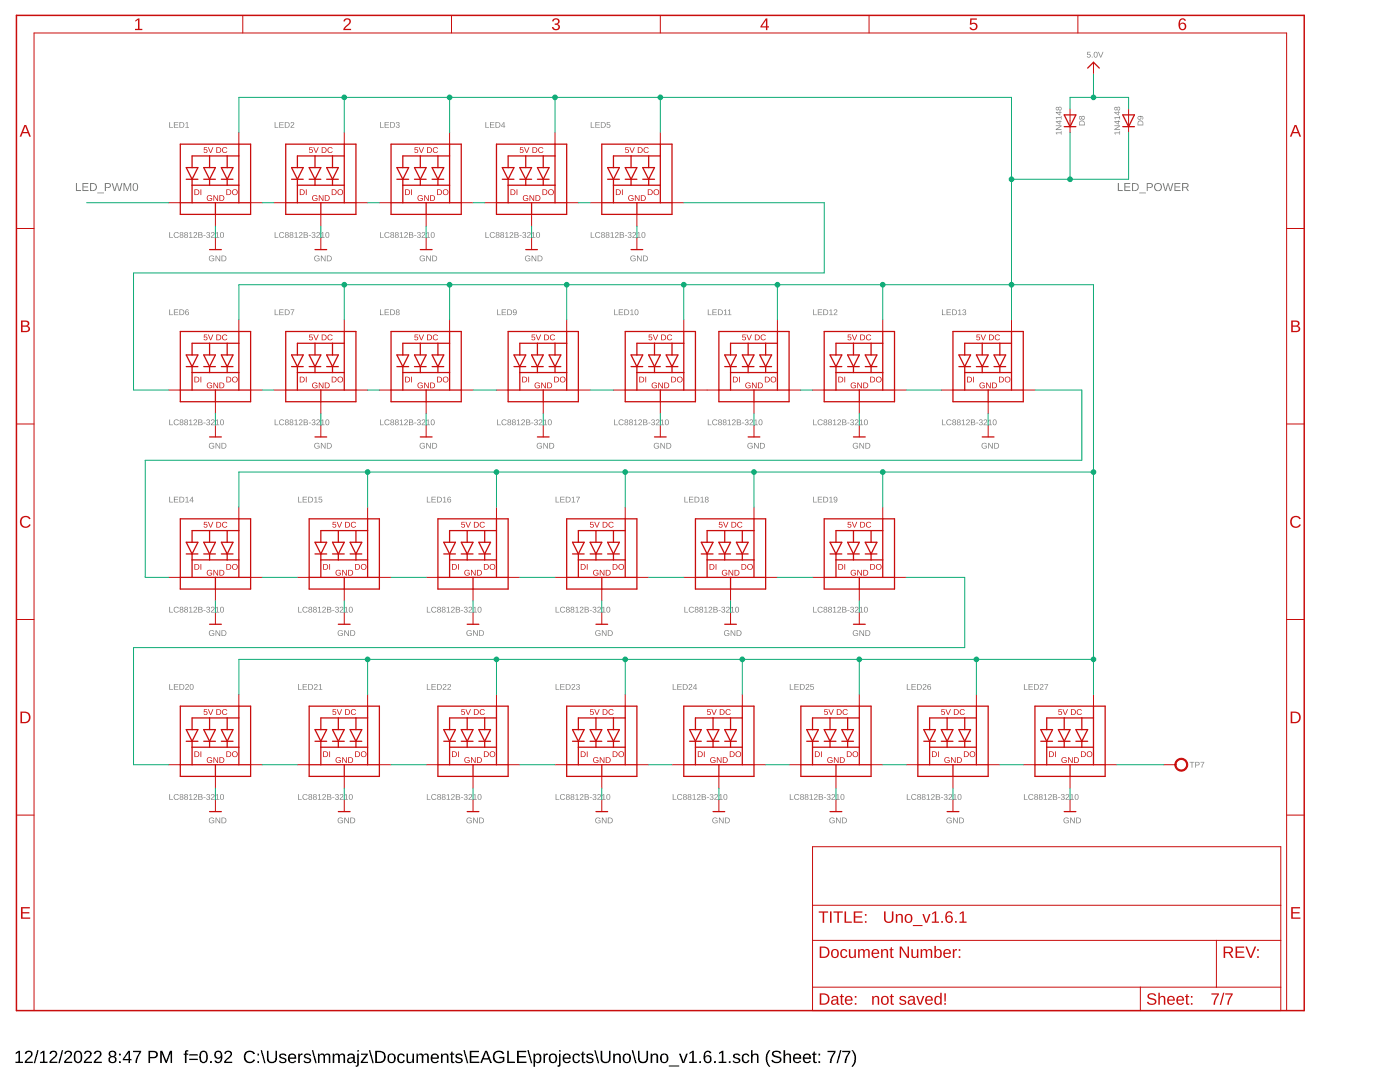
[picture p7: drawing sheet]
<svg xmlns="http://www.w3.org/2000/svg" width="279mm" height="216mm" viewBox="0 0 279 216" stroke-linecap="round" stroke-linejoin="round" font-family="sans-serif">
<path d="M3.1 210.1l.6-.4h.3v2.1h.6v.3h-1.5v-.3h.6v-1.8l-.6 .4zM5.2 209.8a.79 .79 0 0 1 1.2 .2 .79 .79 0 0 1-.4 1.1l-.7 .7h1.2v.3h-1.6a2.08 2.08 0 0 1 1-1.3 .48 .48 0 0 0 .1-.8 .48 .48 0 0 0-.7 .3h-.3zM7.4 209.5h.3l-.7 2.6h-.3zM8 210.1l.6-.4h.3v2.1h.6v.3h-1.5v-.3h.6v-1.8l-.6 .4zM10.1 209.8a.79 .79 0 0 1 1.2 .2 .79 .79 0 0 1-.4 1.1l-.7 .7h1.3v.3h-1.6a2.08 2.08 0 0 1 1-1.3 .48 .48 0 0 0 .1-.8 .48 .48 0 0 0-.8 .3h-.3zM12.3 209.5h.3l-.7 2.6h-.3zM13.1 209.8a.79 .79 0 0 1 1.2 .2 .79 .79 0 0 1-.5 1.1l-.7 .7h1.3v.3h-1.6a2.08 2.08 0 0 1 1-1.3 .48 .48 0 0 0 .1-.8 .48 .48 0 0 0-.8 .3h-.3zM15.1 209.8a.91 .91 0 0 1 1.1 .1 .91 .91 0 0 1 .2 1 .89 .89 0 0 1-.3 1.1 .89 .89 0 0 1-1.2-.2l-.2-.5v-.8zM15.3 210a1.65 1.65 0 0 0 .1 1.9h.2a1.12 1.12 0 0 0 .4-1.6l-.3-.4zM17 209.8a.79 .79 0 0 1 1.2 .2 .79 .79 0 0 1-.4 1.1l-.7 .7h1.2v.3h-1.6a2.08 2.08 0 0 1 1-1.3 .48 .48 0 0 0 .1-.8 .48 .48 0 0 0-.7 .3h-.4zM19 209.8a.79 .79 0 0 1 1.2 .2 .79 .79 0 0 1-.5 1.1l-.7 .7h1.3v.3h-1.6a2.08 2.08 0 0 1 1-1.3 .48 .48 0 0 0 .1-.8 .48 .48 0 0 0-.8 .3h-.3zM21.9 209.8a.74 .74 0 0 1 .9-.1 .74 .74 0 0 1 .3 .9l-.3 .2a.71 .71 0 0 1 .4 1 .71 .71 0 0 1-1 .3 .66 .66 0 0 1-.6-.6 .66 .66 0 0 1 .5-.7l-.4-.3v-.4zM22 210.3a.45 .45 0 0 0 .9 0 .45 .45 0 0 0-.9 0zM21.9 211.4a.55 .55 0 0 0 1.1 0 .55 .55 0 0 0-1.1 0zM23.8 210.2h.3v.4h-.3zM23.8 211.8h.3v.3h-.3zM25.6 209.7h.3v1.6h.4v.3h-.4v.5h-.3v-.5h-1.1v-.3zM25.6 210l-.8 1.3h.8zM26.6 209.7h1.6v.2l-.7 1.4-.2 .8h-.3a3.8 3.8 0 0 1 .9-2.2h-1.3zM29.6 209.7a2.12 2.12 0 0 1 1.7 .2 .76 .76 0 0 1 .1 .8 .76 .76 0 0 1-.7 .5h-.8v.9h-.3zM29.9 209.9v1l1-.1a.49 .49 0 0 0 0-.8zM32 209.7h.4l.8 2.1 .7-2.1h.4v2.4h-.3l.1-2.1-.8 2.1h-.3l-.7-2.1v2.1h-.3zM37 209.7l.6-.1v.2l-.4 .1v.3h.4v.3h-.4v1.6h-.3v-1.6h-.3v-.3h.3zM37.7 210.4h1.8v.2h-1.8zM37.7 211.3h1.8v.2h-1.8zM40.1 209.8a.91 .91 0 0 1 1.1 .1 .91 .91 0 0 1 .3 1 .89 .89 0 0 1-.4 1.1 .89 .89 0 0 1-1.1-.2l-.2-.5v-.8zM40.3 210a1.65 1.65 0 0 0 .2 1.9h.1a1.12 1.12 0 0 0 .5-1.6l-.3-.4zM41.9 211.7h.4v.4h-.4zM43 209.9a.89 .89 0 0 1 1.1-.1 .89 .89 0 0 1 .3 1 .94 .94 0 0 1-.3 1.1 .94 .94 0 0 1-1.2 0l-.1-.3h.3a.52 .52 0 0 0 .6 .2 .52 .52 0 0 0 .4-.6v-.3a.78 .78 0 0 1-1.2 .1 .78 .78 0 0 1 .1-1.1zM43 210.5a.55 .55 0 0 0 1.1 0 .55 .55 0 0 0-1.1 0zM45 209.8a.79 .79 0 0 1 1.2 .2 .79 .79 0 0 1-.4 1.1l-.7 .7h1.2v.3h-1.6a2.08 2.08 0 0 1 1-1.3 .48 .48 0 0 0 .1-.8 .48 .48 0 0 0-.7 .3h-.4zM49 210a1.21 1.21 0 0 1 1.9 .2l-.3 .1a.87 .87 0 0 0-1.2-.3 .87 .87 0 0 0-.4 1.2 .84 .84 0 0 0 .7 .7 .84 .84 0 0 0 .9-.5l.3 .1a1.25 1.25 0 0 1-1.9 .4 1.25 1.25 0 0 1 0-1.9zM51.4 210.2h.3v.4h-.3zM51.4 211.8h.3v.3h-.3zM52 209.5h.3l.7 2.6h-.3zM53.3 209.7h.3v1.5a.68 .68 0 0 0 .7 .7 .68 .68 0 0 0 .7-.7v-1.5h.3v1.5a1.01 1.01 0 0 1-1 .9 1.01 1.01 0 0 1-1-.9zM55.9 210.3a.85 .85 0 0 1 1.3 .4h-.3a.39 .39 0 0 0-.5-.3 .39 .39 0 0 0-.3 .5l.2 .1a.67 .67 0 0 1 .7 .2 .67 .67 0 0 1 .1 .7 .91 .91 0 0 1-1.4-.2l.2-.1a.45 .45 0 0 0 .6 .4 .45 .45 0 0 0 .3-.6h-.1a.82 .82 0 0 1-1-.8zM57.7 210.5a.85 .85 0 0 1 1-.2 .85 .85 0 0 1 .4 .9h-1.3a.54 .54 0 0 0 .3 .7 .54 .54 0 0 0 .7-.3l.3 .1a.89 .89 0 0 1-1.2 .4 .89 .89 0 0 1-.4-1.2zM57.9 210.6l-.1 .4h1l-.3-.5zM59.5 210.2h.3v.4l.2-.3 .4-.1v.3h-.3l-.2 .3-.1 1.3h-.3zM60.8 210.3a.85 .85 0 0 1 1.3 .4h-.3a.39 .39 0 0 0-.5-.3 .39 .39 0 0 0-.3 .5l.2 .1a.67 .67 0 0 1 .7 .2 .67 .67 0 0 1 .1 .7 .91 .91 0 0 1-1.4-.2l.2-.1a.45 .45 0 0 0 .6 .4 .45 .45 0 0 0 .3-.6h-.1a.82 .82 0 0 1-.9-.8zM62.2 209.5h.3l.7 2.6h-.3zM63.4 210.2h.3l.1 .4a.58 .58 0 0 1 .5-.4 .58 .58 0 0 1 .5 .4 .58 .58 0 0 1 .7-.4 .58 .58 0 0 1 .4 .7v1.2h-.3v-1.4a.41 .41 0 0 0-.5-.2 .41 .41 0 0 0-.3 .5v1.1h-.3v-1.4a.41 .41 0 0 0-.5-.2 .41 .41 0 0 0-.2 .5v1.1h-.3zM66.4 210.2h.3v.4a.58 .58 0 0 1 .5-.4 .58 .58 0 0 1 .6 .4 .58 .58 0 0 1 .7-.4 .58 .58 0 0 1 .4 .7v1.2h-.3l-.1-1.4a.41 .41 0 0 0-.5-.2 .41 .41 0 0 0-.2 .5v1.1h-.3v-1.4a.41 .41 0 0 0-.6-.2 .41 .41 0 0 0-.2 .5v1.1h-.3zM69.6 210.3a.74 .74 0 0 1 .7-.1 .74 .74 0 0 1 .5 .6v1l.3 .1v.2h-.4l-.2-.3a.63 .63 0 0 1-.8 .4 .63 .63 0 0 1-.4-.8 .63 .63 0 0 1 .8-.4h.4a.42 .42 0 0 0-.3-.6 .42 .42 0 0 0-.5 .3h-.4zM69.7 211.3a.39 .39 0 0 0 0 .6 .39 .39 0 0 0 .6-.2l.2-.5zM71.3 209.5h.3v.3h-.3zM71.3 210.2h.3v2.1a.45 .45 0 0 1-.6 .5v-.2l.3-.2zM72.1 210.2h1.3v.3l-1 1.4h1v.2h-1.4v-.2l1-1.4h-.9zM73.6 209.5h.3l.7 2.6h-.3zM74.9 209.7h.8a1.22 1.22 0 0 1 1.3 1.1 1.22 1.22 0 0 1-1.2 1.3h-.9zM75.2 209.9v1.9h.6a.95 .95 0 0 0 .9-.9 .95 .95 0 0 0-1-1zM77.5 210.5a.89 .89 0 0 1 1.2-.1 .89 .89 0 0 1 .2 1.1 .89 .89 0 0 1-1.2 .6 .89 .89 0 0 1-.3-1.3zM77.8 210.5a.86 .86 0 0 0 .3 1.4 .79 .79 0 0 0 .5-.7 .79 .79 0 0 0-.5-.8zM79.5 210.5a.76 .76 0 0 1 1.3 .3h-.3a.48 .48 0 0 0-.7-.3 .48 .48 0 0 0-.2 .7 .48 .48 0 0 0 .2 .6 .48 .48 0 0 0 .7-.3l.3 .1a.79 .79 0 0 1-1 .5 .79 .79 0 0 1-.5-.9zM81.1 210.2h.3v1.2a.45 .45 0 0 0 .5 .5 .45 .45 0 0 0 .4-.6v-1.1h.3v1.9h-.3v-.3a.63 .63 0 0 1-.7 .3 .63 .63 0 0 1-.5-.6zM83.1 210.2h.3v.4a.58 .58 0 0 1 .5-.4 .58 .58 0 0 1 .6 .4 .58 .58 0 0 1 .6-.4 .58 .58 0 0 1 .5 .7v1.2h-.3l-.1-1.4a.41 .41 0 0 0-.5-.2 .41 .41 0 0 0-.2 .5v1.1h-.3v-1.4a.41 .41 0 0 0-.6-.2 .41 .41 0 0 0-.2 .5v1.1h-.3zM86.2 210.5a.85 .85 0 0 1 1-.2 .85 .85 0 0 1 .4 .9h-1.3a.54 .54 0 0 0 .3 .7 .54 .54 0 0 0 .7-.3l.3 .1a.89 .89 0 0 1-1.2 .4 .89 .89 0 0 1-.4-1.2zM86.4 210.6l-.1 .4h1l-.3-.5zM88 210.2h.3v.4a.63 .63 0 0 1 .7-.4 .63 .63 0 0 1 .5 .7v1.2h-.3v-1.2a.45 .45 0 0 0-.5-.5 .45 .45 0 0 0-.4 .6v1.1h-.3zM90.1 209.8h.2v.4h.4v.3h-.4v1.1l.1 .3h.3v.2h-.5l-.2-.1v-1.5h-.2v-.3h.2zM91.1 210.3a.85 .85 0 0 1 1.2 .4h-.3a.39 .39 0 0 0-.4-.3 .39 .39 0 0 0-.3 .5l.2 .1a.67 .67 0 0 1 .7 .2 .67 .67 0 0 1 .1 .7 .91 .91 0 0 1-1.5-.2l.3-.1a.45 .45 0 0 0 .5 .4 .45 .45 0 0 0 .4-.6h-.1a.82 .82 0 0 1-1-.8zM92.5 209.5h.3l.7 2.6h-.3zM93.8 209.7h1.8v.2h-1.5v.8h1.4v.3h-1.4v.8h1.6v.3h-1.9zM96.8 209.7h.4l1 2.4h-.4l-.2-.7h-1.2l-.2 .7h-.4zM97 209.9l-.5 1.2h1zM98.7 210a1.27 1.27 0 0 1 1.9 .2l-.3 .1a.93 .93 0 0 0-1.3-.2 .93 .93 0 0 0-.2 1.3 1.03 1.03 0 0 0 1.6 .2v-.4h-.8v-.3h1.1v.8a1.33 1.33 0 0 1-1.9 .2 1.33 1.33 0 0 1-.1-1.9zM101.2 209.7h.3v2.1h1.3v.3h-1.6zM103.2 209.7h1.8v.2h-1.5v.8h1.4v.3h-1.4v.8h1.6v.3h-1.9zM105.2 209.5h.3l.7 2.6h-.2zM106.5 210.2h.3v.3a.71 .71 0 0 1 .9-.2 .71 .71 0 0 1 .3 .9 .76 .76 0 0 1-.9 .9l-.3-.3v1h-.3zM107 210.5a.84 .84 0 0 0 .3 1.4 .83 .83 0 0 0 0-1.4zM108.4 210.2h.3v.4l.2-.3 .4-.1v.3h-.3l-.2 .3v1.3h-.4zM109.7 210.5a.89 .89 0 0 1 1.2-.1 .89 .89 0 0 1 .3 1.1 .89 .89 0 0 1-1.3 .6 .89 .89 0 0 1-.3-1.3zM110.1 210.5a.86 .86 0 0 0 .2 1.4 .79 .79 0 0 0 .6-.7 .79 .79 0 0 0-.5-.8zM111.6 209.5h.3v.3h-.3zM111.6 210.2h.3v2.1a.45 .45 0 0 1-.6 .5v-.2l.3-.2zM112.5 210.5a.85 .85 0 0 1 1-.2 .85 .85 0 0 1 .4 .9h-1.3a.54 .54 0 0 0 .3 .7 .54 .54 0 0 0 .7-.3l.3 .1a.89 .89 0 0 1-1.2 .4 .89 .89 0 0 1-.4-1.2zM112.7 210.6l-.1 .4h1l-.3-.5zM114.4 210.5a.76 .76 0 0 1 1.4 .3h-.4a.48 .48 0 0 0-.6-.3 .48 .48 0 0 0-.2 .7 .48 .48 0 0 0 .2 .6 .48 .48 0 0 0 .6-.3l.4 .1a.79 .79 0 0 1-1 .5 .79 .79 0 0 1-.6-.9zM116.2 209.8h.2v.4h.4v.3h-.4v1.1l.1 .3h.3v.2h-.5l-.1-.1-.1-1.5h-.2v-.3h.2zM117.2 210.3a.85 .85 0 0 1 1.2 .4h-.2a.39 .39 0 0 0-.5-.3 .39 .39 0 0 0-.3 .5l.2 .1a.67 .67 0 0 1 .7 .2 .67 .67 0 0 1 .1 .7 .91 .91 0 0 1-1.5-.2l.3-.1a.45 .45 0 0 0 .5 .4 .45 .45 0 0 0 .4-.6h-.1a.82 .82 0 0 1-1-.8zM118.6 209.5h.3l.7 2.6h-.3zM119.9 209.7h.3v1.5a.68 .68 0 0 0 .7 .7 .68 .68 0 0 0 .6-.7v-1.5h.4v1.5a1.01 1.01 0 0 1-1 .9 1.01 1.01 0 0 1-1-.9zM122.4 210.2h.3v.4a.63 .63 0 0 1 .7-.4 .63 .63 0 0 1 .5 .7v1.2h-.3v-1.2a.45 .45 0 0 0-.5-.5 .45 .45 0 0 0-.4 .6v1.1h-.3zM124.5 210.5a.89 .89 0 0 1 1.1-.1 .89 .89 0 0 1 .3 1.1 .89 .89 0 0 1-1.2 .6 .89 .89 0 0 1-.4-1.3zM124.8 210.5a.86 .86 0 0 0 .3 1.4 .79 .79 0 0 0 .5-.7 .79 .79 0 0 0-.5-.8zM126.1 209.5h.2l.8 2.6h-.3zM127.3 209.7h.4v1.5a.68 .68 0 0 0 .6 .7 .68 .68 0 0 0 .7-.7v-1.5h.3v1.5a1.01 1.01 0 0 1-1 .9 1.01 1.01 0 0 1-1-.9zM129.8 210.2h.3v.4a.63 .63 0 0 1 .8-.4 .63 .63 0 0 1 .4 .7v1.2h-.3v-1.2a.45 .45 0 0 0-.5-.5 .45 .45 0 0 0-.3 .6v1.1h-.3zM131.9 210.5a.89 .89 0 0 1 1.2-.1 .89 .89 0 0 1 .3 1.1 .89 .89 0 0 1-1.3 .6 .89 .89 0 0 1-.3-1.3zM132.3 210.5a.86 .86 0 0 0 .2 1.4 .79 .79 0 0 0 .6-.7 .79 .79 0 0 0-.5-.8zM133.5 212.6h2v.2h-2zM135.5 210.2h.3l.6 1.7 .5-1.7h.4l-.7 1.9h-.4zM137.6 210.1l.6-.4h.3v2.1h.6v.3h-1.6v-.3h.7v-1.8l-.6 .4zM139.6 211.7h.3v.4h-.3zM140.8 209.8a.76 .76 0 0 1 1.2 .3l-.3 .1a.51 .51 0 0 0-.7-.3 .51 .51 0 0 0-.3 .7v.3a.79 .79 0 0 1 1.2 0 .79 .79 0 0 1-.1 1.1 .79 .79 0 0 1-1.2-.2 1.85 1.85 0 0 1 .2-2zM140.7 211.3a.52 .52 0 0 0 1 0 .52 .52 0 0 0-1 0zM142.5 211.7h.3v.4h-.3zM143.5 210.1l.6-.4h.3v2.1h.6v.3h-1.6v-.3h.7v-1.8l-.6 .4zM145.5 211.7h.3v.4h-.3zM146.5 210.3a.85 .85 0 0 1 1.2 .4h-.3a.39 .39 0 0 0-.4-.3 .39 .39 0 0 0-.3 .5l.2 .1a.67 .67 0 0 1 .7 .2 .67 .67 0 0 1 .1 .7 .91 .91 0 0 1-1.5-.2l.3-.1a.45 .45 0 0 0 .5 .4 .45 .45 0 0 0 .4-.6h-.1a.82 .82 0 0 1-1-.8zM148.2 210.5a.76 .76 0 0 1 1.3 .3h-.3a.48 .48 0 0 0-.6-.3 .48 .48 0 0 0-.2 .7 .48 .48 0 0 0 .2 .6 .48 .48 0 0 0 .6-.3l.4 .1a.79 .79 0 0 1-1 .5 .79 .79 0 0 1-.6-.9zM149.9 209.5h.3v1.1a.63 .63 0 0 1 .7-.4 .63 .63 0 0 1 .5 .7v1.2h-.3v-1.2a.45 .45 0 0 0-.5-.5 .45 .45 0 0 0-.4 .6v1.1h-.3zM153.5 209.5h.3a2.48 2.48 0 0 0 0 3.3 1.06 1.06 0 0 1-.9-1 2.47 2.47 0 0 1 .6-2.3zM154.2 209.9a1.11 1.11 0 0 1 1.7 .3l-.3 .1a.63 .63 0 0 0-.7-.4 .63 .63 0 0 0-.5 .5l.6 .3a.75 .75 0 0 1 1 .8 .75 .75 0 0 1-1 .6 .89 .89 0 0 1-1.1-.6h.4a.78 .78 0 0 0 .7 .4 .78 .78 0 0 0 .6-.4 1.74 1.74 0 0 0-1.3-.7l-.2-.4zM156.4 209.5h.3v1.1a.63 .63 0 0 1 .7-.4 .63 .63 0 0 1 .5 .7v1.2h-.3v-1.2a.45 .45 0 0 0-.5-.5 .45 .45 0 0 0-.4 .6v1.1h-.3zM158.5 210.5a.85 .85 0 0 1 1-.2 .85 .85 0 0 1 .4 .9h-1.3a.54 .54 0 0 0 .3 .7 .54 .54 0 0 0 .7-.3l.3 .1a.89 .89 0 0 1-1.2 .4 .89 .89 0 0 1-.4-1.2zM158.7 210.6l-.1 .4h1l-.3-.5zM160.4 210.5a.85 .85 0 0 1 1.1-.2 .85 .85 0 0 1 .4 .9h-1.4a.54 .54 0 0 0 .4 .7 .54 .54 0 0 0 .7-.3l.2 .1a.89 .89 0 0 1-1.2 .4 .89 .89 0 0 1-.4-1.2zM160.7 210.6l-.2 .4h1.1l-.3-.5zM162.4 209.8h.2v.4h.4v.3h-.4v1.1l.1 .3h.3v.2h-.5l-.2-.1v-1.5h-.2v-.3h.2zM163.3 210.2h.4v.4h-.4zM163.3 211.8h.4v.3h-.4zM165.2 209.7h1.6v.2l-.7 1.4-.2 .8h-.3a3.8 3.8 0 0 1 .9-2.2h-1.3zM167.7 209.5h.2l-.7 2.6h-.3zM168.1 209.7h1.6v.2l-.7 1.4-.1 .8h-.3a3.8 3.8 0 0 1 .8-2.2h-1.3zM169.9 209.5a1.06 1.06 0 0 1 .9 1.1 2.47 2.47 0 0 1-.6 2.2h-.3a2.48 2.48 0 0 0 0-3.3z" fill="#000"/>
<g fill="#808080">
<path d="M33.8 46.3h.1v1h.6v.2h-.7zM34.8 46.5l.6-.2 .3 .3h-.2a.42 .42 0 0 0-.6 0 .42 .42 0 0 0 .1 .6 .42 .42 0 0 0 .6-.1l.1 .1a.58 .58 0 0 1-.9 .2 .58 .58 0 0 1 0-.9zM36 46.4a.33 .33 0 0 1 .5-.1 .33 .33 0 0 1-.1 .6 .33 .33 0 0 1 .1 .5 .33 .33 0 0 1-.5 0 .33 .33 0 0 1 .1-.5l-.2-.2zM36 46.6a.21 .21 0 0 0 .4 0 .21 .21 0 0 0-.4 0zM36 47.2a.25 .25 0 0 0 .5 0 .25 .25 0 0 0-.5 0zM36.9 46.4a.33 .33 0 0 1 .5-.1 .33 .33 0 0 1-.1 .6 .33 .33 0 0 1 .1 .5 .33 .33 0 0 1-.5 0 .33 .33 0 0 1 .1-.5l-.2-.2zM36.9 46.6a.21 .21 0 0 0 .4 0 .21 .21 0 0 0-.4 0zM36.9 47.2a.25 .25 0 0 0 .5 0 .25 .25 0 0 0-.5 0zM37.8 46.5l.4-.2v1h.2v.2h-.7v-.2h.3v-.8l-.2 .1zM38.7 46.4a.39 .39 0 0 1 .6 .2 .39 .39 0 0 1-.3 .5l-.2 .2h.6v.2h-.8l.5-.6a.23 .23 0 0 0 0-.4 .23 .23 0 0 0-.3 .1h-.2zM39.6 46.3l.7 .1 .1 .3-.2 .2 .2 .1-.1 .4-.7 .1zM39.7 46.4v.4l.5-.1v-.2zM39.7 46.9v.4l.6-.1-.1-.2zM40.6 47h.4v.1h-.4zM41.3 46.4a.33 .33 0 0 1 .5 0 .33 .33 0 0 1-.1 .5 .3 .3 0 0 1 .2 .3 .3 .3 0 0 1-.4 .3l-.2-.1-.1-.2 .3 .2a.21 .21 0 0 0 .3-.3 .21 .21 0 0 0-.3-.2l-.1-.1a.22 .22 0 0 0 .3-.1 .22 .22 0 0 0-.1-.3 .22 .22 0 0 0-.3 .2h-.1zM42.2 46.4a.39 .39 0 0 1 .6 .2 .39 .39 0 0 1-.3 .5l-.3 .2h.6v.2h-.7l.5-.6a.23 .23 0 0 0 0-.4 .23 .23 0 0 0-.4 .1h-.1zM43.1 46.5l.4-.2v1h.3v.2h-.8v-.2h.3v-.8l-.2 .1zM44 46.5a.55 .55 0 0 1 .7 .2 .55 .55 0 0 1-.2 .7 .58 .58 0 0 1-.6-.3 .58 .58 0 0 1 .1-.6zM44.2 46.5a.49 .49 0 0 0-.2 .5 .49 .49 0 0 0 .4 .3 .49 .49 0 0 0 .2-.5 .49 .49 0 0 0-.4-.3z"/>
<path d="M41.8 51.1l.6-.1 .3 .2-.1 .1a.44 .44 0 0 0-.6 0 .44 .44 0 0 0 0 .6 .44 .44 0 0 0 .6 0v-.2h-.3v-.1h.5v.4a.62 .62 0 0 1-.9 0 .62 .62 0 0 1-.1-.9zM43 51h.2l.6 1v-1h.1v1.1h-.1l-.7-.9 .1 .9h-.2zM44.2 51h.4a.57 .57 0 0 1 .6 .5 .57 .57 0 0 1-.6 .6h-.4zM44.4 51.1v.9a.48 .48 0 0 0 .6-.4 .48 .48 0 0 0-.6-.5z"/>
<path d="M54.8 46.3h.2v1h.5v.2h-.7zM55.8 46.5l.6-.2 .3 .3h-.1a.42 .42 0 0 0-.7 0 .42 .42 0 0 0 .1 .6 .42 .42 0 0 0 .6-.1l.1 .1a.58 .58 0 0 1-.8 .2 .58 .58 0 0 1-.1-.9zM57 46.4a.33 .33 0 0 1 .5-.1 .33 .33 0 0 1-.1 .6 .33 .33 0 0 1 .1 .5 .33 .33 0 0 1-.5 0 .33 .33 0 0 1 .1-.5l-.2-.2zM57 46.6a.25 .25 0 0 0 .5 0 .25 .25 0 0 0-.5 0zM57 47.2a.25 .25 0 0 0 .5 0 .25 .25 0 0 0-.5 0zM57.9 46.4a.33 .33 0 0 1 .5-.1 .33 .33 0 0 1-.1 .6 .33 .33 0 0 1 .1 .5 .33 .33 0 0 1-.5 0 .33 .33 0 0 1 .1-.5l-.2-.2zM58 46.6a.21 .21 0 0 0 .4 0 .21 .21 0 0 0-.4 0zM57.9 47.2a.25 .25 0 0 0 .5 0 .25 .25 0 0 0-.5 0zM58.8 46.5l.4-.2v1h.3v.2h-.7v-.2h.2v-.8l-.2 .1zM59.8 46.4a.39 .39 0 0 1 .5 .2 .39 .39 0 0 1-.3 .5l-.2 .2h.6v.2h-.8l.5-.6a.23 .23 0 0 0 0-.4 .23 .23 0 0 0-.3 .1h-.2zM60.6 46.3l.8 .1v.3l-.2 .2 .3 .1-.1 .4-.8 .1zM60.8 46.4v.4l.4-.1v-.2zM60.8 46.9v.4l.5-.1v-.2zM61.6 47h.4v.1h-.4zM62.3 46.4a.33 .33 0 0 1 .5 0 .33 .33 0 0 1-.1 .5 .3 .3 0 0 1 .3 .3 .3 .3 0 0 1-.4 .3l-.3-.1-.1-.2 .4 .2a.21 .21 0 0 0 .2-.3 .21 .21 0 0 0-.3-.2v-.1a.22 .22 0 0 0 .3-.1 .22 .22 0 0 0-.2-.3 .22 .22 0 0 0-.3 .2h-.1zM63.2 46.4a.39 .39 0 0 1 .6 .2 .39 .39 0 0 1-.3 .5l-.2 .2h.6v.2h-.8l.5-.6a.23 .23 0 0 0 0-.4 .23 .23 0 0 0-.3 .1h-.2zM64.1 46.5l.4-.2v1h.3v.2h-.7v-.2h.3v-.8l-.3 .1zM65 46.5a.55 .55 0 0 1 .8 .2 .55 .55 0 0 1-.3 .7 .58 .58 0 0 1-.6-.3 .58 .58 0 0 1 .1-.6zM65.2 46.5a.49 .49 0 0 0-.2 .5 .49 .49 0 0 0 .4 .3 .49 .49 0 0 0 .2-.5 .49 .49 0 0 0-.4-.3z"/>
<path d="M62.9 51.1l.5-.1 .4 .2-.2 .1a.44 .44 0 0 0-.6 0 .44 .44 0 0 0 0 .6 .44 .44 0 0 0 .6 0v-.2h-.3v-.1h.5v.4a.62 .62 0 0 1-.9 0 .62 .62 0 0 1 0-.9zM64 51h.2l.6 1v-1h.2v1.1h-.2l-.6-.9v.9h-.2zM65.2 51h.4a.57 .57 0 0 1 .6 .5 .57 .57 0 0 1-.5 .6h-.5zM65.4 51.1v.9a.48 .48 0 0 0 .7-.4 .48 .48 0 0 0-.7-.5z"/>
<path d="M75.8 46.3h.2v1h.6v.2h-.8zM76.9 46.5l.5-.2 .3 .3h-.1a.42 .42 0 0 0-.6 0 .42 .42 0 0 0 0 .6 .42 .42 0 0 0 .6-.1l.2 .1a.58 .58 0 0 1-.9 .2 .58 .58 0 0 1 0-.9zM78 46.4a.33 .33 0 0 1 .5-.1 .33 .33 0 0 1-.1 .6 .33 .33 0 0 1 .1 .5 .33 .33 0 0 1-.5 0 .33 .33 0 0 1 .1-.5l-.2-.2zM78.1 46.6a.21 .21 0 0 0 .4 0 .21 .21 0 0 0-.4 0zM78 47.2a.25 .25 0 0 0 .5 0 .25 .25 0 0 0-.5 0zM78.9 46.4a.33 .33 0 0 1 .6-.1 .33 .33 0 0 1-.1 .6 .33 .33 0 0 1 0 .5 .33 .33 0 0 1-.5 0 .33 .33 0 0 1 .1-.5l-.2-.2zM79 46.6a.21 .21 0 0 0 .4 0 .21 .21 0 0 0-.4 0zM79 47.2a.24 .24 0 0 0 .4 0 .24 .24 0 0 0-.4 0zM79.8 46.5l.4-.2v1h.3v.2h-.7v-.2h.3v-.8l-.3 .1zM80.8 46.4a.39 .39 0 0 1 .6 .2 .39 .39 0 0 1-.4 .5l-.2 .2h.6v.2h-.7l.4-.6a.23 .23 0 0 0 .1-.4 .23 .23 0 0 0-.4 .1h-.1zM81.6 46.3l.8 .1v.3l-.2 .2 .3 .1-.1 .4-.8 .1zM81.8 46.4v.4l.5-.1-.1-.2zM81.8 46.9v.4l.5-.1v-.2zM82.7 47h.4v.1h-.4zM83.3 46.4a.33 .33 0 0 1 .6 0 .33 .33 0 0 1-.2 .5 .3 .3 0 0 1 .3 .3 .3 .3 0 0 1-.4 .3l-.3-.1-.1-.2 .4 .2a.21 .21 0 0 0 .2-.3 .21 .21 0 0 0-.2-.2l-.1-.1a.22 .22 0 0 0 .3-.1 .22 .22 0 0 0-.2-.3 .22 .22 0 0 0-.2 .2h-.2zM84.3 46.4a.39 .39 0 0 1 .6 .2 .39 .39 0 0 1-.4 .5l-.2 .2h.6v.2h-.8l.5-.6a.23 .23 0 0 0 .1-.4 .23 .23 0 0 0-.4 .1h-.1zM85.1 46.5l.4-.2v1h.3v.2h-.7v-.2h.3v-.8l-.3 .1zM86.1 46.5a.55 .55 0 0 1 .7 .2 .55 .55 0 0 1-.3 .7 .58 .58 0 0 1-.6-.3 .58 .58 0 0 1 .2-.6zM86.2 46.5a.49 .49 0 0 0-.1 .5 .49 .49 0 0 0 .4 .3 .49 .49 0 0 0 .1-.5 .49 .49 0 0 0-.4-.3z"/>
<path d="M83.9 51.1l.6-.1 .3 .2-.2 .1a.44 .44 0 0 0-.6 0 .44 .44 0 0 0 0 .6 .44 .44 0 0 0 .7 0v-.2h-.4v-.1h.5v.4a.62 .62 0 0 1-.9 0 .62 .62 0 0 1 0-.9zM85.1 51h.2l.6 1v-1h.1v1.1h-.2l-.6-.9v.9h-.1zM86.3 51h.3a.57 .57 0 0 1 .6 .5 .57 .57 0 0 1-.5 .6h-.4zM86.4 51.1v.9a.48 .48 0 0 0 .7-.4 .48 .48 0 0 0-.7-.5z"/>
<path d="M96.9 46.3h.1v1h.6v.2h-.7zM97.9 46.5l.6-.2 .3 .3h-.2a.42 .42 0 0 0-.6 0 .42 .42 0 0 0 0 .6 .42 .42 0 0 0 .7-.1l.1 .1a.58 .58 0 0 1-.9 .2 .58 .58 0 0 1 0-.9zM99 46.4a.33 .33 0 0 1 .6-.1 .33 .33 0 0 1-.1 .6 .33 .33 0 0 1 .1 .5 .33 .33 0 0 1-.5 0 .33 .33 0 0 1 0-.5l-.1-.2zM99.1 46.6a.21 .21 0 0 0 .4 0 .21 .21 0 0 0-.4 0zM99.1 47.2a.24 .24 0 0 0 .4 0 .24 .24 0 0 0-.4 0zM100 46.4a.33 .33 0 0 1 .5-.1 .33 .33 0 0 1-.1 .6 .33 .33 0 0 1 .1 .5 .33 .33 0 0 1-.5 0 .33 .33 0 0 1 .1-.5l-.2-.2zM100 46.6a.21 .21 0 0 0 .4 0 .21 .21 0 0 0-.4 0zM100 47.2a.25 .25 0 0 0 .5 0 .25 .25 0 0 0-.5 0zM100.8 46.5l.4-.2v1h.3v.2h-.7v-.2h.3v-.8l-.3 .1zM101.8 46.4a.39 .39 0 0 1 .6 .2 .39 .39 0 0 1-.3 .5l-.3 .2h.6v.2h-.7l.5-.6a.23 .23 0 0 0 0-.4 .23 .23 0 0 0-.4 .1h-.1zM102.7 46.3l.7 .1 .1 .3-.2 .2 .2 .1-.1 .4-.7 .1zM102.8 46.4v.4l.5-.1-.1-.2zM102.8 46.9v.4l.6-.1-.1-.2zM103.7 47h.4v.1h-.4zM104.4 46.4a.33 .33 0 0 1 .5 0 .33 .33 0 0 1-.2 .5 .3 .3 0 0 1 .3 .3 .3 .3 0 0 1-.4 .3l-.2-.1-.2-.2 .4 .2a.21 .21 0 0 0 .3-.3 .21 .21 0 0 0-.3-.2l-.1-.1a.22 .22 0 0 0 .3-.1 .22 .22 0 0 0-.1-.3 .22 .22 0 0 0-.3 .2h-.1zM105.3 46.4a.39 .39 0 0 1 .6 .2 .39 .39 0 0 1-.3 .5l-.3 .2h.6v.2h-.7l.4-.6a.23 .23 0 0 0 .1-.4 .23 .23 0 0 0-.4 .1h-.1zM106.2 46.5l.4-.2v1h.2v.2h-.7v-.2h.3v-.8l-.2 .1zM107.1 46.5a.55 .55 0 0 1 .7 .2 .55 .55 0 0 1-.2 .7 .58 .58 0 0 1-.6-.3 .58 .58 0 0 1 .1-.6zM107.3 46.5a.49 .49 0 0 0-.2 .5 .49 .49 0 0 0 .4 .3 .49 .49 0 0 0 .2-.5 .49 .49 0 0 0-.4-.3z"/>
<path d="M104.9 51.1l.6-.1 .3 .2-.1 .1a.44 .44 0 0 0-.7 0 .44 .44 0 0 0 .1 .6 .44 .44 0 0 0 .6 0v-.2h-.3v-.1h.4v.4a.62 .62 0 0 1-.8 0 .62 .62 0 0 1-.1-.9zM106.1 51h.2l.6 1v-1h.1v1.1h-.2l-.6-.9v.9h-.1zM107.3 51h.4a.57 .57 0 0 1 .6 .5 .57 .57 0 0 1-.6 .6h-.4zM107.4 51.1v.9a.48 .48 0 0 0 .7-.4 .48 .48 0 0 0-.7-.5z"/>
<path d="M117.9 46.3h.2v1h.5v.2h-.7zM118.9 46.5l.6-.2 .3 .3h-.1a.42 .42 0 0 0-.7 0 .42 .42 0 0 0 .1 .6 .42 .42 0 0 0 .6-.1l.1 .1a.58 .58 0 0 1-.9 .2 .58 .58 0 0 1 0-.9zM120.1 46.4a.33 .33 0 0 1 .5-.1 .33 .33 0 0 1-.1 .6 .33 .33 0 0 1 .1 .5 .33 .33 0 0 1-.5 0 .33 .33 0 0 1 .1-.5l-.2-.2zM120.1 46.6a.21 .21 0 0 0 .4 0 .21 .21 0 0 0-.4 0zM120.1 47.2a.25 .25 0 0 0 .5 0 .25 .25 0 0 0-.5 0zM121 46.4a.33 .33 0 0 1 .5-.1 .33 .33 0 0 1-.1 .6 .33 .33 0 0 1 .1 .5 .33 .33 0 0 1-.5 0 .33 .33 0 0 1 .1-.5l-.2-.2zM121 46.6a.25 .25 0 0 0 .5 0 .25 .25 0 0 0-.5 0zM121 47.2a.25 .25 0 0 0 .5 0 .25 .25 0 0 0-.5 0zM121.9 46.5l.4-.2v1h.2v.2h-.7v-.2h.3v-.8l-.2 .1zM122.8 46.4a.39 .39 0 0 1 .6 .2 .39 .39 0 0 1-.3 .5l-.2 .2h.6v.2h-.8l.5-.6a.23 .23 0 0 0 0-.4 .23 .23 0 0 0-.3 .1h-.2zM123.7 46.3l.8 .1v.3l-.2 .2 .2 .1v.4l-.8 .1zM123.8 46.4v.4l.5-.1v-.2zM123.8 46.9v.4l.6-.1-.1-.2zM124.7 47h.4v.1h-.4zM125.4 46.4a.33 .33 0 0 1 .5 0 .33 .33 0 0 1-.1 .5 .3 .3 0 0 1 .2 .3 .3 .3 0 0 1-.3 .3l-.3-.1-.1-.2 .4 .2a.21 .21 0 0 0 .2-.3 .21 .21 0 0 0-.3-.2l-.1-.1a.22 .22 0 0 0 .4-.1 .22 .22 0 0 0-.2-.3 .22 .22 0 0 0-.3 .2h-.1zM126.3 46.4a.39 .39 0 0 1 .6 .2 .39 .39 0 0 1-.3 .5l-.2 .2h.6v.2h-.8l.5-.6a.23 .23 0 0 0 0-.4 .23 .23 0 0 0-.3 .1h-.2zM127.2 46.5l.4-.2v1h.3v.2h-.7v-.2h.2v-.8l-.2 .1zM128.1 46.5a.55 .55 0 0 1 .8 .2 .55 .55 0 0 1-.3 .7 .58 .58 0 0 1-.6-.3 .58 .58 0 0 1 .1-.6zM128.3 46.5a.49 .49 0 0 0-.2 .5 .49 .49 0 0 0 .4 .3 .49 .49 0 0 0 .2-.5 .49 .49 0 0 0-.4-.3z"/>
<path d="M125.9 51.1l.6-.1 .3 .2-.1 .1a.44 .44 0 0 0-.6 0 .44 .44 0 0 0 0 .6 .44 .44 0 0 0 .6 0v-.2h-.3v-.1h.5v.4a.62 .62 0 0 1-.9 0 .62 .62 0 0 1-.1-.9zM127.1 51h.2l.6 1v-1h.1v1.1h-.1l-.6-.9v.9h-.2zM128.3 51h.4a.57 .57 0 0 1 .6 .5 .57 .57 0 0 1-.6 .6h-.4zM128.5 51.1v.9a.48 .48 0 0 0 .6-.4 .48 .48 0 0 0-.6-.5z"/>
<path d="M33.8 83.7h.1v1h.6v.1h-.7zM34.8 83.8l.6-.1 .3 .3h-.2a.42 .42 0 0 0-.6 0 .42 .42 0 0 0 .1 .6 .42 .42 0 0 0 .6-.1l.1 .1a.58 .58 0 0 1-.9 .1 .58 .58 0 0 1 0-.9zM36 83.8a.33 .33 0 0 1 .5-.1 .33 .33 0 0 1-.1 .5 .33 .33 0 0 1 .1 .5 .33 .33 0 0 1-.5 0 .33 .33 0 0 1 .1-.5l-.2-.1zM36 84a.21 .21 0 0 0 .4 0 .21 .21 0 0 0-.4 0zM36 84.5a.25 .25 0 0 0 .5 0 .25 .25 0 0 0-.5 0zM36.9 83.8a.33 .33 0 0 1 .5-.1 .33 .33 0 0 1-.1 .5 .33 .33 0 0 1 .1 .5 .33 .33 0 0 1-.5 0 .33 .33 0 0 1 .1-.5l-.2-.1zM36.9 84a.21 .21 0 0 0 .4 0 .21 .21 0 0 0-.4 0zM36.9 84.5a.25 .25 0 0 0 .5 0 .25 .25 0 0 0-.5 0zM37.8 83.9l.4-.2v1h.2v.1h-.7v-.1h.3v-.9l-.2 .2zM38.7 83.8a.39 .39 0 0 1 .6 .1 .39 .39 0 0 1-.3 .6l-.2 .2h.6v.1h-.8l.5-.6a.23 .23 0 0 0 0-.4 .23 .23 0 0 0-.3 .2h-.2zM39.6 83.7l.7 .1 .1 .3-.2 .1 .2 .2-.1 .4h-.7zM39.7 83.8v.4l.5-.1v-.2zM39.7 84.3v.4l.6-.1-.1-.2zM40.6 84.3h.4v.2h-.4zM41.3 83.8a.33 .33 0 0 1 .5-.1 .33 .33 0 0 1-.1 .6 .3 .3 0 0 1 .2 .3 .3 .3 0 0 1-.4 .3l-.2-.1-.1-.3 .3 .2a.21 .21 0 0 0 .3-.2 .21 .21 0 0 0-.3-.2l-.1-.1a.22 .22 0 0 0 .3-.1 .22 .22 0 0 0-.1-.3 .22 .22 0 0 0-.3 .2h-.1zM42.2 83.8a.39 .39 0 0 1 .6 .1 .39 .39 0 0 1-.3 .6l-.3 .2h.6v.1h-.7l.5-.6a.23 .23 0 0 0 0-.4 .23 .23 0 0 0-.4 .2h-.1zM43.1 83.9l.4-.2v1h.3v.1h-.8v-.1h.3v-.9l-.2 .2zM44 83.8a.55 .55 0 0 1 .7 .3 .55 .55 0 0 1-.2 .7 .58 .58 0 0 1-.6-.3 .58 .58 0 0 1 .1-.7zM44.2 83.8a.49 .49 0 0 0-.2 .5 .49 .49 0 0 0 .4 .4 .49 .49 0 0 0 .2-.5 .49 .49 0 0 0-.4-.4z"/>
<path d="M41.8 88.5l.6-.1 .3 .2-.1 .1a.44 .44 0 0 0-.6 0 .44 .44 0 0 0 0 .6 .44 .44 0 0 0 .6 0v-.2h-.3v-.2h.5v.4a.62 .62 0 0 1-.9 .1 .62 .62 0 0 1-.1-.9zM43 88.4h.2l.6 1v-1h.1v1.1h-.1l-.7-1 .1 1h-.2zM44.2 88.4h.4a.57 .57 0 0 1 .6 .5 .57 .57 0 0 1-.6 .6h-.4zM44.4 88.5v.9a.48 .48 0 0 0 .6-.5 .48 .48 0 0 0-.6-.4z"/>
<path d="M54.8 83.7h.2v1h.5v.1h-.7zM55.8 83.8l.6-.1 .3 .3h-.1a.42 .42 0 0 0-.7 0 .42 .42 0 0 0 .1 .6 .42 .42 0 0 0 .6-.1l.1 .1a.58 .58 0 0 1-.8 .1 .58 .58 0 0 1-.1-.9zM57 83.8a.33 .33 0 0 1 .5-.1 .33 .33 0 0 1-.1 .5 .33 .33 0 0 1 .1 .5 .33 .33 0 0 1-.5 0 .33 .33 0 0 1 .1-.5l-.2-.1zM57 84a.25 .25 0 0 0 .5 0 .25 .25 0 0 0-.5 0zM57 84.5a.25 .25 0 0 0 .5 0 .25 .25 0 0 0-.5 0zM57.9 83.8a.33 .33 0 0 1 .5-.1 .33 .33 0 0 1-.1 .5 .33 .33 0 0 1 .1 .5 .33 .33 0 0 1-.5 0 .33 .33 0 0 1 .1-.5l-.2-.1zM58 84a.21 .21 0 0 0 .4 0 .21 .21 0 0 0-.4 0zM57.9 84.5a.25 .25 0 0 0 .5 0 .25 .25 0 0 0-.5 0zM58.8 83.9l.4-.2v1h.3v.1h-.7v-.1h.2v-.9l-.2 .2zM59.8 83.8a.39 .39 0 0 1 .5 .1 .39 .39 0 0 1-.3 .6l-.2 .2h.6v.1h-.8l.5-.6a.23 .23 0 0 0 0-.4 .23 .23 0 0 0-.3 .2h-.2zM60.6 83.7l.8 .1v.3l-.2 .1 .3 .2-.1 .4h-.8zM60.8 83.8v.4l.4-.1v-.2zM60.8 84.3v.4l.5-.1v-.2zM61.6 84.3h.4v.2h-.4zM62.3 83.8a.33 .33 0 0 1 .5-.1 .33 .33 0 0 1-.1 .6 .3 .3 0 0 1 .3 .3 .3 .3 0 0 1-.4 .3l-.3-.1-.1-.3 .4 .2a.21 .21 0 0 0 .2-.2 .21 .21 0 0 0-.3-.2v-.1a.22 .22 0 0 0 .3-.1 .22 .22 0 0 0-.2-.3 .22 .22 0 0 0-.3 .2h-.1zM63.2 83.8a.39 .39 0 0 1 .6 .1 .39 .39 0 0 1-.3 .6l-.2 .2h.6v.1h-.8l.5-.6a.23 .23 0 0 0 0-.4 .23 .23 0 0 0-.3 .2h-.2zM64.1 83.9l.4-.2v1h.3v.1h-.7v-.1h.3v-.9l-.3 .2zM65 83.8a.55 .55 0 0 1 .8 .3 .55 .55 0 0 1-.3 .7 .58 .58 0 0 1-.6-.3 .58 .58 0 0 1 .1-.7zM65.2 83.8a.49 .49 0 0 0-.2 .5 .49 .49 0 0 0 .4 .4 .49 .49 0 0 0 .2-.5 .49 .49 0 0 0-.4-.4z"/>
<path d="M62.9 88.5l.5-.1 .4 .2-.2 .1a.44 .44 0 0 0-.6 0 .44 .44 0 0 0 0 .6 .44 .44 0 0 0 .6 0v-.2h-.3v-.2h.5v.4a.62 .62 0 0 1-.9 .1 .62 .62 0 0 1 0-.9zM64 88.4h.2l.6 1v-1h.2v1.1h-.2l-.6-1v1h-.2zM65.2 88.4h.4a.57 .57 0 0 1 .6 .5 .57 .57 0 0 1-.5 .6h-.5zM65.4 88.5v.9a.48 .48 0 0 0 .7-.5 .48 .48 0 0 0-.7-.4z"/>
<path d="M75.8 83.7h.2v1h.6v.1h-.8zM76.9 83.8l.5-.1 .3 .3h-.1a.42 .42 0 0 0-.6 0 .42 .42 0 0 0 0 .6 .42 .42 0 0 0 .6-.1l.2 .1a.58 .58 0 0 1-.9 .1 .58 .58 0 0 1 0-.9zM78 83.8a.33 .33 0 0 1 .5-.1 .33 .33 0 0 1-.1 .5 .33 .33 0 0 1 .1 .5 .33 .33 0 0 1-.5 0 .33 .33 0 0 1 .1-.5l-.2-.1zM78.1 84a.21 .21 0 0 0 .4 0 .21 .21 0 0 0-.4 0zM78 84.5a.25 .25 0 0 0 .5 0 .25 .25 0 0 0-.5 0zM78.9 83.8a.33 .33 0 0 1 .6-.1 .33 .33 0 0 1-.1 .5 .33 .33 0 0 1 0 .5 .33 .33 0 0 1-.5 0 .33 .33 0 0 1 .1-.5l-.2-.1zM79 84a.21 .21 0 0 0 .4 0 .21 .21 0 0 0-.4 0zM79 84.5a.24 .24 0 0 0 .4 0 .24 .24 0 0 0-.4 0zM79.8 83.9l.4-.2v1h.3v.1h-.7v-.1h.3v-.9l-.3 .2zM80.8 83.8a.39 .39 0 0 1 .6 .1 .39 .39 0 0 1-.4 .6l-.2 .2h.6v.1h-.7l.4-.6a.23 .23 0 0 0 .1-.4 .23 .23 0 0 0-.4 .2h-.1zM81.6 83.7l.8 .1v.3l-.2 .1 .3 .2-.1 .4h-.8zM81.8 83.8v.4l.5-.1-.1-.2zM81.8 84.3v.4l.5-.1v-.2zM82.7 84.3h.4v.2h-.4zM83.3 83.8a.33 .33 0 0 1 .6-.1 .33 .33 0 0 1-.2 .6 .3 .3 0 0 1 .3 .3 .3 .3 0 0 1-.4 .3l-.3-.1-.1-.3 .4 .2a.21 .21 0 0 0 .2-.2 .21 .21 0 0 0-.2-.2l-.1-.1a.22 .22 0 0 0 .3-.1 .22 .22 0 0 0-.2-.3 .22 .22 0 0 0-.2 .2h-.2zM84.3 83.8a.39 .39 0 0 1 .6 .1 .39 .39 0 0 1-.4 .6l-.2 .2h.6v.1h-.8l.5-.6a.23 .23 0 0 0 .1-.4 .23 .23 0 0 0-.4 .2h-.1zM85.1 83.9l.4-.2v1h.3v.1h-.7v-.1h.3v-.9l-.3 .2zM86.1 83.8a.55 .55 0 0 1 .7 .3 .55 .55 0 0 1-.3 .7 .58 .58 0 0 1-.6-.3 .58 .58 0 0 1 .2-.7zM86.2 83.8a.49 .49 0 0 0-.1 .5 .49 .49 0 0 0 .4 .4 .49 .49 0 0 0 .1-.5 .49 .49 0 0 0-.4-.4z"/>
<path d="M83.9 88.5l.6-.1 .3 .2-.2 .1a.44 .44 0 0 0-.6 0 .44 .44 0 0 0 0 .6 .44 .44 0 0 0 .7 0v-.2h-.4v-.2h.5v.4a.62 .62 0 0 1-.9 .1 .62 .62 0 0 1 0-.9zM85.1 88.4h.2l.6 1v-1h.1v1.1h-.2l-.6-1v1h-.1zM86.3 88.4h.3a.57 .57 0 0 1 .6 .5 .57 .57 0 0 1-.5 .6h-.4zM86.4 88.5v.9a.48 .48 0 0 0 .7-.5 .48 .48 0 0 0-.7-.4z"/>
<path d="M122.6 83.7h.1v1h.6v.1h-.7zM123.6 83.8l.6-.1 .3 .3h-.2a.42 .42 0 0 0-.6 0 .42 .42 0 0 0 0 .6 .42 .42 0 0 0 .7-.1l.1 .1a.58 .58 0 0 1-.9 .1 .58 .58 0 0 1 0-.9zM124.7 83.8a.33 .33 0 0 1 .6-.1 .33 .33 0 0 1-.1 .5 .33 .33 0 0 1 .1 .5 .33 .33 0 0 1-.5 0 .33 .33 0 0 1 0-.5l-.1-.1zM124.8 84a.21 .21 0 0 0 .4 0 .21 .21 0 0 0-.4 0zM124.8 84.5a.24 .24 0 0 0 .4 0 .24 .24 0 0 0-.4 0zM125.7 83.8a.33 .33 0 0 1 .5-.1 .33 .33 0 0 1-.1 .5 .33 .33 0 0 1 .1 .5 .33 .33 0 0 1-.5 0 .33 .33 0 0 1 .1-.5l-.2-.1zM125.7 84a.21 .21 0 0 0 .4 0 .21 .21 0 0 0-.4 0zM125.7 84.5a.25 .25 0 0 0 .5 0 .25 .25 0 0 0-.5 0zM126.5 83.9l.4-.2v1h.3v.1h-.7v-.1h.3v-.9l-.3 .2zM127.5 83.8a.39 .39 0 0 1 .6 .1 .39 .39 0 0 1-.3 .6l-.3 .2h.6v.1h-.7l.5-.6a.23 .23 0 0 0 0-.4 .23 .23 0 0 0-.4 .2h-.1zM128.4 83.7l.7 .1 .1 .3-.2 .1 .2 .2-.1 .4h-.7zM128.5 83.8v.4l.5-.1v-.2zM128.5 84.3v.4l.6-.1-.1-.2zM129.4 84.3h.4v.2h-.4zM130.1 83.8a.33 .33 0 0 1 .5-.1 .33 .33 0 0 1-.2 .6 .3 .3 0 0 1 .3 .3 .3 .3 0 0 1-.4 .3l-.2-.1-.2-.3 .4 .2a.21 .21 0 0 0 .3-.2 .21 .21 0 0 0-.3-.2l-.1-.1a.22 .22 0 0 0 .3-.1 .22 .22 0 0 0-.1-.3 .22 .22 0 0 0-.3 .2h-.1zM131 83.8a.39 .39 0 0 1 .6 .1 .39 .39 0 0 1-.3 .6l-.3 .2h.6v.1h-.7l.4-.6a.23 .23 0 0 0 .1-.4 .23 .23 0 0 0-.4 .2h-.1zM131.9 83.9l.4-.2v1h.2v.1h-.7v-.1h.3v-.9l-.2 .2zM132.8 83.8a.55 .55 0 0 1 .7 .3 .55 .55 0 0 1-.2 .7 .58 .58 0 0 1-.6-.3 .58 .58 0 0 1 .1-.7zM133 83.8a.49 .49 0 0 0-.2 .5 .49 .49 0 0 0 .4 .4 .49 .49 0 0 0 .2-.5 .49 .49 0 0 0-.4-.4z"/>
<path d="M130.6 88.5l.6-.1 .3 .2-.1 .1a.44 .44 0 0 0-.7 0 .44 .44 0 0 0 .1 .6 .44 .44 0 0 0 .6 0v-.2h-.3v-.2h.4v.4a.62 .62 0 0 1-.8 .1 .62 .62 0 0 1-.1-.9zM131.8 88.4h.2l.6 1v-1h.1v1.1h-.2l-.6-1v1h-.1zM133 88.4h.4a.57 .57 0 0 1 .6 .5 .57 .57 0 0 1-.6 .6h-.4zM133.1 88.5v.9a.48 .48 0 0 0 .7-.5 .48 .48 0 0 0-.7-.4z"/>
<path d="M141.3 83.7h.1v1h.6v.1h-.7zM142.3 83.8l.5-.1 .4 .3h-.2a.42 .42 0 0 0-.6 0 .42 .42 0 0 0 0 .6 .42 .42 0 0 0 .6-.1l.2 .1a.58 .58 0 0 1-.9 .1 .58 .58 0 0 1 0-.9zM143.4 83.8a.33 .33 0 0 1 .6-.1 .33 .33 0 0 1-.1 .5 .33 .33 0 0 1 0 .5 .33 .33 0 0 1-.5 0 .33 .33 0 0 1 .1-.5l-.1-.1zM143.5 84a.21 .21 0 0 0 .4 0 .21 .21 0 0 0-.4 0zM143.5 84.5a.24 .24 0 0 0 .4 0 .24 .24 0 0 0-.4 0zM144.4 83.8a.33 .33 0 0 1 .5-.1 .33 .33 0 0 1-.1 .5 .33 .33 0 0 1 .1 .5 .33 .33 0 0 1-.5 0 .33 .33 0 0 1 .1-.5l-.2-.1zM144.4 84a.21 .21 0 0 0 .4 0 .21 .21 0 0 0-.4 0zM144.4 84.5a.25 .25 0 0 0 .5 0 .25 .25 0 0 0-.5 0zM145.2 83.9l.4-.2v1h.3v.1h-.7v-.1h.3v-.9l-.3 .2zM146.2 83.8a.39 .39 0 0 1 .6 .1 .39 .39 0 0 1-.3 .6l-.3 .2h.6v.1h-.7l.4-.6a.23 .23 0 0 0 .1-.4 .23 .23 0 0 0-.4 .2h-.1zM147 83.7l.8 .1v.3l-.2 .1 .3 .2-.1 .4h-.8zM147.2 83.8v.4l.5-.1-.1-.2zM147.2 84.3v.4l.6-.1-.1-.2zM148.1 84.3h.4v.2h-.4zM148.8 83.8a.33 .33 0 0 1 .5-.1 .33 .33 0 0 1-.2 .6 .3 .3 0 0 1 .3 .3 .3 .3 0 0 1-.4 .3l-.3-.1-.1-.3 .4 .2a.21 .21 0 0 0 .3-.2 .21 .21 0 0 0-.3-.2l-.1-.1a.22 .22 0 0 0 .3-.1 .22 .22 0 0 0-.1-.3 .22 .22 0 0 0-.3 .2h-.2zM149.7 83.8a.39 .39 0 0 1 .6 .1 .39 .39 0 0 1-.4 .6l-.2 .2h.6v.1h-.7l.4-.6a.23 .23 0 0 0 .1-.4 .23 .23 0 0 0-.4 .2h-.1zM150.6 83.9l.4-.2v1h.2v.1h-.7v-.1h.3v-.9l-.2 .2zM151.5 83.8a.55 .55 0 0 1 .7 .3 .55 .55 0 0 1-.3 .7 .58 .58 0 0 1-.5-.3 .58 .58 0 0 1 .1-.7zM151.7 83.8a.49 .49 0 0 0-.2 .5 .49 .49 0 0 0 .4 .4 .49 .49 0 0 0 .2-.5 .49 .49 0 0 0-.4-.4z"/>
<path d="M149.3 88.5l.6-.1 .3 .2-.1 .1a.44 .44 0 0 0-.7 0 .44 .44 0 0 0 .1 .6 .44 .44 0 0 0 .6 0v-.2h-.3v-.2h.4v.4a.62 .62 0 0 1-.9 .1 .62 .62 0 0 1 0-.9zM150.5 88.4h.2l.6 1v-1h.1v1.1h-.2l-.6-1v1h-.1zM151.7 88.4h.4a.57 .57 0 0 1 .6 .5 .57 .57 0 0 1-.6 .6h-.4zM151.8 88.5v.9a.48 .48 0 0 0 .7-.5 .48 .48 0 0 0-.7-.4z"/>
<path d="M162.3 83.7h.1v1h.6v.1h-.7zM163.3 83.8l.6-.1 .3 .3h-.2a.42 .42 0 0 0-.6 0 .42 .42 0 0 0 .1 .6 .42 .42 0 0 0 .6-.1l.1 .1a.58 .58 0 0 1-.9 .1 .58 .58 0 0 1 0-.9zM164.5 83.8a.33 .33 0 0 1 .5-.1 .33 .33 0 0 1-.1 .5 .33 .33 0 0 1 .1 .5 .33 .33 0 0 1-.5 0 .33 .33 0 0 1 .1-.5l-.2-.1zM164.5 84a.21 .21 0 0 0 .4 0 .21 .21 0 0 0-.4 0zM164.5 84.5a.25 .25 0 0 0 .5 0 .25 .25 0 0 0-.5 0zM165.4 83.8a.33 .33 0 0 1 .5-.1 .33 .33 0 0 1-.1 .5 .33 .33 0 0 1 .1 .5 .33 .33 0 0 1-.5 0 .33 .33 0 0 1 .1-.5l-.2-.1zM165.4 84a.25 .25 0 0 0 .5 0 .25 .25 0 0 0-.5 0zM165.4 84.5a.25 .25 0 0 0 .5 0 .25 .25 0 0 0-.5 0zM166.3 83.9l.4-.2v1h.2v.1h-.7v-.1h.3v-.9l-.2 .2zM167.2 83.8a.39 .39 0 0 1 .6 .1 .39 .39 0 0 1-.3 .6l-.2 .2h.6v.1h-.8l.5-.6a.23 .23 0 0 0 0-.4 .23 .23 0 0 0-.3 .2h-.2zM168.1 83.7l.7 .1 .1 .3-.2 .1 .2 .2-.1 .4h-.7zM168.2 83.8v.4l.5-.1v-.2zM168.2 84.3v.4l.6-.1-.1-.2zM169.1 84.3h.4v.2h-.4zM169.8 83.8a.33 .33 0 0 1 .5-.1 .33 .33 0 0 1-.1 .6 .3 .3 0 0 1 .2 .3 .3 .3 0 0 1-.4 .3l-.2-.1-.1-.3 .3 .2a.21 .21 0 0 0 .3-.2 .21 .21 0 0 0-.3-.2l-.1-.1a.22 .22 0 0 0 .3-.1 .22 .22 0 0 0-.1-.3 .22 .22 0 0 0-.3 .2h-.1zM170.7 83.8a.39 .39 0 0 1 .6 .1 .39 .39 0 0 1-.3 .6l-.3 .2h.6v.1h-.7l.5-.6a.23 .23 0 0 0 0-.4 .23 .23 0 0 0-.4 .2h-.1zM171.6 83.9l.4-.2v1h.3v.1h-.7v-.1h.2v-.9l-.2 .2zM172.5 83.8a.55 .55 0 0 1 .7 .3 .55 .55 0 0 1-.2 .7 .58 .58 0 0 1-.6-.3 .58 .58 0 0 1 .1-.7zM172.7 83.8a.49 .49 0 0 0-.2 .5 .49 .49 0 0 0 .4 .4 .49 .49 0 0 0 .2-.5 .49 .49 0 0 0-.4-.4z"/>
<path d="M170.3 88.5l.6-.1 .3 .2-.1 .1a.44 .44 0 0 0-.6 0 .44 .44 0 0 0 0 .6 .44 .44 0 0 0 .6 0v-.2h-.3v-.2h.5v.4a.62 .62 0 0 1-.9 .1 .62 .62 0 0 1-.1-.9zM171.5 88.4h.2l.6 1v-1h.1v1.1h-.1l-.7-1 .1 1h-.2zM172.7 88.4h.4a.57 .57 0 0 1 .6 .5 .57 .57 0 0 1-.6 .6h-.4zM172.9 88.5v.9a.48 .48 0 0 0 .6-.5 .48 .48 0 0 0-.6-.4z"/>
<path d="M188 83.7h.1v1h.6v.1h-.7zM189 83.8l.6-.1 .3 .3h-.2a.42 .42 0 0 0-.6 0 .42 .42 0 0 0 .1 .6 .42 .42 0 0 0 .6-.1l.1 .1a.58 .58 0 0 1-.9 .1 .58 .58 0 0 1 0-.9zM190.2 83.8a.33 .33 0 0 1 .5-.1 .33 .33 0 0 1-.1 .5 .33 .33 0 0 1 .1 .5 .33 .33 0 0 1-.5 0 .33 .33 0 0 1 .1-.5l-.2-.1zM190.2 84a.21 .21 0 0 0 .4 0 .21 .21 0 0 0-.4 0zM190.2 84.5a.25 .25 0 0 0 .5 0 .25 .25 0 0 0-.5 0zM191.1 83.8a.33 .33 0 0 1 .5-.1 .33 .33 0 0 1-.1 .5 .33 .33 0 0 1 .1 .5 .33 .33 0 0 1-.5 0 .33 .33 0 0 1 .1-.5l-.2-.1zM191.1 84a.25 .25 0 0 0 .5 0 .25 .25 0 0 0-.5 0zM191.1 84.5a.25 .25 0 0 0 .5 0 .25 .25 0 0 0-.5 0zM192 83.9l.4-.2v1h.2v.1h-.7v-.1h.3v-.9l-.2 .2zM192.9 83.8a.39 .39 0 0 1 .6 .1 .39 .39 0 0 1-.3 .6l-.2 .2h.6v.1h-.8l.5-.6a.23 .23 0 0 0 0-.4 .23 .23 0 0 0-.3 .2h-.2zM193.8 83.7l.7 .1 .1 .3-.2 .1 .2 .2-.1 .4h-.7zM193.9 83.8v.4l.5-.1v-.2zM193.9 84.3v.4l.6-.1-.1-.2zM194.8 84.3h.4v.2h-.4zM195.5 83.8a.33 .33 0 0 1 .5-.1 .33 .33 0 0 1-.1 .6 .3 .3 0 0 1 .2 .3 .3 .3 0 0 1-.4 .3l-.2-.1-.1-.3 .3 .2a.21 .21 0 0 0 .3-.2 .21 .21 0 0 0-.3-.2l-.1-.1a.22 .22 0 0 0 .3-.1 .22 .22 0 0 0-.1-.3 .22 .22 0 0 0-.3 .2h-.1zM196.4 83.8a.39 .39 0 0 1 .6 .1 .39 .39 0 0 1-.3 .6l-.2 .2h.5v.1h-.7l.5-.6a.23 .23 0 0 0 0-.4 .23 .23 0 0 0-.4 .2h-.1zM197.3 83.9l.4-.2v1h.3v.1h-.7v-.1h.2v-.9l-.2 .2zM198.2 83.8a.55 .55 0 0 1 .7 .3 .55 .55 0 0 1-.2 .7 .58 .58 0 0 1-.6-.3 .58 .58 0 0 1 .1-.7zM198.4 83.8a.49 .49 0 0 0-.2 .5 .49 .49 0 0 0 .4 .4 .49 .49 0 0 0 .2-.5 .49 .49 0 0 0-.4-.4z"/>
<path d="M196 88.5l.6-.1 .3 .2-.1 .1a.44 .44 0 0 0-.6 0 .44 .44 0 0 0 0 .6 .44 .44 0 0 0 .6 0v-.2h-.3v-.2h.5v.4a.62 .62 0 0 1-.9 .1 .62 .62 0 0 1-.1-.9zM197.2 88.4h.2l.6 1v-1h.1v1.1h-.1l-.7-1 .1 1h-.2zM198.4 88.4h.4a.57 .57 0 0 1 .6 .5 .57 .57 0 0 1-.6 .6h-.4zM198.6 88.5v.9a.48 .48 0 0 0 .6-.5 .48 .48 0 0 0-.6-.4z"/>
<path d="M33.8 121.1h.1v1h.6v.1h-.7zM34.8 121.2l.6-.1 .3 .3h-.2a.42 .42 0 0 0-.6 0 .42 .42 0 0 0 .1 .6 .42 .42 0 0 0 .6-.1h.1a.58 .58 0 0 1-.9 .2 .58 .58 0 0 1 0-.9zM36 121.1a.33 .33 0 0 1 .5 0 .33 .33 0 0 1-.1 .5 .33 .33 0 0 1 .1 .5 .33 .33 0 0 1-.5 0 .33 .33 0 0 1 .1-.5l-.2-.1zM36 121.4a.21 .21 0 0 0 .4 0 .21 .21 0 0 0-.4 0zM36 121.9a.25 .25 0 0 0 .5 0 .25 .25 0 0 0-.5 0zM36.9 121.1a.33 .33 0 0 1 .5 0 .33 .33 0 0 1-.1 .5 .33 .33 0 0 1 .1 .5 .33 .33 0 0 1-.5 0 .33 .33 0 0 1 .1-.5l-.2-.1zM36.9 121.4a.21 .21 0 0 0 .4 0 .21 .21 0 0 0-.4 0zM36.9 121.9a.25 .25 0 0 0 .5 0 .25 .25 0 0 0-.5 0zM37.8 121.3l.4-.2v1h.2v.1h-.7v-.1h.3v-.9l-.2 .2zM38.7 121.1a.39 .39 0 0 1 .6 .2 .39 .39 0 0 1-.3 .5l-.2 .3h.6v.1h-.8l.5-.6a.23 .23 0 0 0 0-.4 .23 .23 0 0 0-.3 .2h-.2zM39.6 121.1l.7 .1 .1 .3-.2 .1 .2 .2-.1 .3-.7 .1zM39.7 121.2v.4l.5-.1v-.3zM39.7 121.7v.4l.6-.1-.1-.3zM40.6 121.7h.4v.1h-.4zM41.3 121.1a.33 .33 0 0 1 .5 0 .33 .33 0 0 1-.1 .5 .3 .3 0 0 1 .2 .4 .3 .3 0 0 1-.4 .2h-.2l-.1-.3 .3 .2a.21 .21 0 0 0 .3-.2 .21 .21 0 0 0-.3-.2l-.1-.1a.22 .22 0 0 0 .3-.1 .22 .22 0 0 0-.1-.3 .22 .22 0 0 0-.3 .2h-.1zM42.2 121.1a.39 .39 0 0 1 .6 .2 .39 .39 0 0 1-.3 .5l-.3 .3h.6v.1h-.7l.5-.6a.23 .23 0 0 0 0-.4 .23 .23 0 0 0-.4 .2h-.1zM43.1 121.3l.4-.2v1h.3v.1h-.8v-.1h.3v-.9l-.2 .2zM44 121.2a.55 .55 0 0 1 .7 .3 .55 .55 0 0 1-.2 .7 .58 .58 0 0 1-.6-.3 .58 .58 0 0 1 .1-.7zM44.2 121.2a.49 .49 0 0 0-.2 .5 .49 .49 0 0 0 .4 .4 .49 .49 0 0 0 .2-.5 .49 .49 0 0 0-.4-.4z"/>
<path d="M41.8 125.9l.6-.1 .3 .2-.1 .1a.44 .44 0 0 0-.6 0 .44 .44 0 0 0 0 .6 .44 .44 0 0 0 .6 0v-.2h-.3v-.2h.5v.4a.62 .62 0 0 1-.9 .1 .62 .62 0 0 1-.1-.9zM43 125.8h.2l.6 .9v-.9h.1v1.1h-.1l-.7-1 .1 1h-.2zM44.2 125.8h.4a.57 .57 0 0 1 .6 .5 .57 .57 0 0 1-.6 .6h-.4zM44.4 125.9v.9a.48 .48 0 0 0 .6-.5 .48 .48 0 0 0-.6-.4z"/>
<path d="M59.5 121.1h.1v1h.6v.1h-.7zM60.5 121.2l.6-.1 .3 .3h-.2a.42 .42 0 0 0-.6 0 .42 .42 0 0 0 .1 .6 .42 .42 0 0 0 .6-.1h.1a.58 .58 0 0 1-.9 .2 .58 .58 0 0 1 0-.9zM61.7 121.1a.33 .33 0 0 1 .5 0 .33 .33 0 0 1-.1 .5 .33 .33 0 0 1 .1 .5 .33 .33 0 0 1-.5 0 .33 .33 0 0 1 .1-.5l-.2-.1zM61.7 121.4a.21 .21 0 0 0 .4 0 .21 .21 0 0 0-.4 0zM61.7 121.9a.25 .25 0 0 0 .5 0 .25 .25 0 0 0-.5 0zM62.6 121.1a.33 .33 0 0 1 .5 0 .33 .33 0 0 1-.1 .5 .33 .33 0 0 1 .1 .5 .33 .33 0 0 1-.5 0 .33 .33 0 0 1 .1-.5l-.2-.1zM62.6 121.4a.25 .25 0 0 0 .5 0 .25 .25 0 0 0-.5 0zM62.6 121.9a.25 .25 0 0 0 .5 0 .25 .25 0 0 0-.5 0zM63.5 121.3l.4-.2v1h.2v.1h-.7v-.1h.3v-.9l-.2 .2zM64.4 121.1a.39 .39 0 0 1 .6 .2 .39 .39 0 0 1-.3 .5l-.2 .3h.6v.1h-.8l.5-.6a.23 .23 0 0 0 0-.4 .23 .23 0 0 0-.3 .2h-.2zM65.3 121.1l.7 .1 .1 .3-.2 .1 .2 .2-.1 .3-.7 .1zM65.4 121.2v.4l.5-.1v-.3zM65.4 121.7v.4l.6-.1-.1-.3zM66.3 121.7h.4v.1h-.4zM67 121.1a.33 .33 0 0 1 .5 0 .33 .33 0 0 1-.1 .5 .3 .3 0 0 1 .2 .4 .3 .3 0 0 1-.4 .2h-.2l-.1-.3 .3 .2a.21 .21 0 0 0 .3-.2 .21 .21 0 0 0-.3-.2l-.1-.1a.22 .22 0 0 0 .3-.1 .22 .22 0 0 0-.1-.3 .22 .22 0 0 0-.3 .2h-.1zM67.9 121.1a.39 .39 0 0 1 .6 .2 .39 .39 0 0 1-.3 .5l-.3 .3h.6v.1h-.7l.5-.6a.23 .23 0 0 0 0-.4 .23 .23 0 0 0-.4 .2h-.1zM68.8 121.3l.4-.2v1h.3v.1h-.8v-.1h.3v-.9l-.2 .2zM69.7 121.2a.55 .55 0 0 1 .7 .3 .55 .55 0 0 1-.2 .7 .58 .58 0 0 1-.6-.3 .58 .58 0 0 1 .1-.7zM69.9 121.2a.49 .49 0 0 0-.2 .5 .49 .49 0 0 0 .4 .4 .49 .49 0 0 0 .2-.5 .49 .49 0 0 0-.4-.4z"/>
<path d="M67.5 125.9l.6-.1 .3 .2-.1 .1a.44 .44 0 0 0-.6 0 .44 .44 0 0 0 0 .6 .44 .44 0 0 0 .6 0v-.2h-.3v-.2h.5v.4a.62 .62 0 0 1-.9 .1 .62 .62 0 0 1-.1-.9zM68.7 125.8h.2l.6 .9v-.9h.1v1.1h-.1l-.7-1 .1 1h-.2zM69.9 125.8h.4a.57 .57 0 0 1 .6 .5 .57 .57 0 0 1-.6 .6h-.4zM70.1 125.9v.9a.48 .48 0 0 0 .6-.5 .48 .48 0 0 0-.6-.4z"/>
<path d="M85.2 121.1h.1v1h.6v.1h-.7zM86.2 121.2l.6-.1 .3 .3h-.2a.42 .42 0 0 0-.6 0 .42 .42 0 0 0 .1 .6 .42 .42 0 0 0 .6-.1h.1a.58 .58 0 0 1-.9 .2 .58 .58 0 0 1 0-.9zM87.4 121.1a.33 .33 0 0 1 .5 0 .33 .33 0 0 1-.1 .5 .33 .33 0 0 1 .1 .5 .33 .33 0 0 1-.5 0 .33 .33 0 0 1 .1-.5l-.2-.1zM87.4 121.4a.21 .21 0 0 0 .4 0 .21 .21 0 0 0-.4 0zM87.4 121.9a.25 .25 0 0 0 .5 0 .25 .25 0 0 0-.5 0zM88.3 121.1a.33 .33 0 0 1 .5 0 .33 .33 0 0 1-.1 .5 .33 .33 0 0 1 .1 .5 .33 .33 0 0 1-.5 0 .33 .33 0 0 1 .1-.5l-.2-.1zM88.3 121.4a.25 .25 0 0 0 .5 0 .25 .25 0 0 0-.5 0zM88.3 121.9a.25 .25 0 0 0 .5 0 .25 .25 0 0 0-.5 0zM89.2 121.3l.4-.2v1h.2v.1h-.7v-.1h.3v-.9l-.2 .2zM90.1 121.1a.39 .39 0 0 1 .6 .2 .39 .39 0 0 1-.3 .5l-.2 .3h.6v.1h-.8l.5-.6a.23 .23 0 0 0 0-.4 .23 .23 0 0 0-.3 .2h-.2zM91 121.1l.7 .1 .1 .3-.2 .1 .2 .2-.1 .3-.7 .1zM91.1 121.2v.4l.5-.1v-.3zM91.1 121.7v.4l.6-.1-.1-.3zM92 121.7h.4v.1h-.4zM92.7 121.1a.33 .33 0 0 1 .5 0 .33 .33 0 0 1-.1 .5 .3 .3 0 0 1 .2 .4 .3 .3 0 0 1-.4 .2h-.2l-.1-.3 .3 .2a.21 .21 0 0 0 .3-.2 .21 .21 0 0 0-.3-.2l-.1-.1a.22 .22 0 0 0 .3-.1 .22 .22 0 0 0-.1-.3 .22 .22 0 0 0-.3 .2h-.1zM93.6 121.1a.39 .39 0 0 1 .6 .2 .39 .39 0 0 1-.3 .5l-.3 .3h.6v.1h-.7l.5-.6a.23 .23 0 0 0 0-.4 .23 .23 0 0 0-.4 .2h-.1zM94.5 121.3l.4-.2v1h.3v.1h-.7v-.1h.2v-.9l-.2 .2zM95.4 121.2a.55 .55 0 0 1 .7 .3 .55 .55 0 0 1-.2 .7 .58 .58 0 0 1-.6-.3 .58 .58 0 0 1 .1-.7zM95.6 121.2a.49 .49 0 0 0-.2 .5 .49 .49 0 0 0 .4 .4 .49 .49 0 0 0 .2-.5 .49 .49 0 0 0-.4-.4z"/>
<path d="M93.2 125.9l.6-.1 .3 .2-.1 .1a.44 .44 0 0 0-.6 0 .44 .44 0 0 0 0 .6 .44 .44 0 0 0 .6 0v-.2h-.3v-.2h.5v.4a.62 .62 0 0 1-.9 .1 .62 .62 0 0 1-.1-.9zM94.4 125.8h.2l.6 .9v-.9h.1v1.1h-.1l-.7-1 .1 1h-.2zM95.6 125.8h.4a.57 .57 0 0 1 .6 .5 .57 .57 0 0 1-.6 .6h-.4zM95.8 125.9v.9a.48 .48 0 0 0 .6-.5 .48 .48 0 0 0-.6-.4z"/>
<path d="M110.9 121.1h.1v1h.6v.1h-.7zM111.9 121.2l.6-.1 .3 .3h-.2a.42 .42 0 0 0-.6 0 .42 .42 0 0 0 .1 .6 .42 .42 0 0 0 .6-.1h.1a.58 .58 0 0 1-.9 .2 .58 .58 0 0 1 0-.9zM113.1 121.1a.33 .33 0 0 1 .5 0 .33 .33 0 0 1-.1 .5 .33 .33 0 0 1 .1 .5 .33 .33 0 0 1-.5 0 .33 .33 0 0 1 .1-.5l-.2-.1zM113.1 121.4a.21 .21 0 0 0 .4 0 .21 .21 0 0 0-.4 0zM113.1 121.9a.25 .25 0 0 0 .5 0 .25 .25 0 0 0-.5 0zM114 121.1a.33 .33 0 0 1 .5 0 .33 .33 0 0 1-.1 .5 .33 .33 0 0 1 .1 .5 .33 .33 0 0 1-.5 0 .33 .33 0 0 1 .1-.5l-.2-.1zM114 121.4a.25 .25 0 0 0 .5 0 .25 .25 0 0 0-.5 0zM114 121.9a.25 .25 0 0 0 .5 0 .25 .25 0 0 0-.5 0zM114.9 121.3l.4-.2v1h.2v.1h-.7v-.1h.3v-.9l-.2 .2zM115.8 121.1a.39 .39 0 0 1 .6 .2 .39 .39 0 0 1-.3 .5l-.2 .3h.6v.1h-.8l.5-.6a.23 .23 0 0 0 0-.4 .23 .23 0 0 0-.3 .2h-.2zM116.7 121.1l.7 .1 .1 .3-.2 .1 .2 .2-.1 .3-.7 .1zM116.8 121.2v.4l.5-.1v-.3zM116.8 121.7v.4l.6-.1-.1-.3zM117.7 121.7h.4v.1h-.4zM118.4 121.1a.33 .33 0 0 1 .5 0 .33 .33 0 0 1-.1 .5 .3 .3 0 0 1 .2 .4 .3 .3 0 0 1-.4 .2h-.2l-.1-.3 .3 .2a.21 .21 0 0 0 .3-.2 .21 .21 0 0 0-.3-.2l-.1-.1a.22 .22 0 0 0 .3-.1 .22 .22 0 0 0-.1-.3 .22 .22 0 0 0-.3 .2h-.1zM119.3 121.1a.39 .39 0 0 1 .6 .2 .39 .39 0 0 1-.3 .5l-.3 .3h.6v.1h-.7l.5-.6a.23 .23 0 0 0 0-.4 .23 .23 0 0 0-.4 .2h-.1zM120.2 121.3l.4-.2v1h.3v.1h-.7v-.1h.2v-.9l-.2 .2zM121.1 121.2a.55 .55 0 0 1 .7 .3 .55 .55 0 0 1-.2 .7 .58 .58 0 0 1-.6-.3 .58 .58 0 0 1 .1-.7zM121.3 121.2a.49 .49 0 0 0-.2 .5 .49 .49 0 0 0 .4 .4 .49 .49 0 0 0 .2-.5 .49 .49 0 0 0-.4-.4z"/>
<path d="M118.9 125.9l.6-.1 .3 .2-.1 .1a.44 .44 0 0 0-.6 0 .44 .44 0 0 0 0 .6 .44 .44 0 0 0 .6 0v-.2h-.3v-.2h.5v.4a.62 .62 0 0 1-.9 .1 .62 .62 0 0 1-.1-.9zM120.1 125.8h.2l.6 .9v-.9h.1v1.1h-.1l-.7-1 .1 1h-.2zM121.3 125.8h.4a.57 .57 0 0 1 .6 .5 .57 .57 0 0 1-.6 .6h-.4zM121.5 125.9v.9a.48 .48 0 0 0 .6-.5 .48 .48 0 0 0-.6-.4z"/>
<path d="M136.6 121.1h.1v1h.6v.1h-.7zM137.6 121.2l.6-.1 .3 .3h-.2a.42 .42 0 0 0-.6 0 .42 .42 0 0 0 .1 .6 .42 .42 0 0 0 .6-.1h.1a.58 .58 0 0 1-.9 .2 .58 .58 0 0 1 0-.9zM138.8 121.1a.33 .33 0 0 1 .5 0 .33 .33 0 0 1-.1 .5 .33 .33 0 0 1 .1 .5 .33 .33 0 0 1-.5 0 .33 .33 0 0 1 .1-.5l-.2-.1zM138.8 121.4a.21 .21 0 0 0 .4 0 .21 .21 0 0 0-.4 0zM138.8 121.9a.25 .25 0 0 0 .5 0 .25 .25 0 0 0-.5 0zM139.7 121.1a.33 .33 0 0 1 .5 0 .33 .33 0 0 1-.1 .5 .33 .33 0 0 1 .1 .5 .33 .33 0 0 1-.5 0 .33 .33 0 0 1 .1-.5l-.2-.1zM139.7 121.4a.25 .25 0 0 0 .5 0 .25 .25 0 0 0-.5 0zM139.7 121.9a.25 .25 0 0 0 .5 0 .25 .25 0 0 0-.5 0zM140.6 121.3l.4-.2v1h.2v.1h-.7v-.1h.3v-.9l-.2 .2zM141.5 121.1a.39 .39 0 0 1 .6 .2 .39 .39 0 0 1-.3 .5l-.2 .3h.6v.1h-.8l.5-.6a.23 .23 0 0 0 0-.4 .23 .23 0 0 0-.3 .2h-.2zM142.4 121.1l.7 .1 .1 .3-.2 .1 .2 .2-.1 .3-.7 .1zM142.5 121.2v.4l.5-.1v-.3zM142.5 121.7v.4l.6-.1-.1-.3zM143.4 121.7h.4v.1h-.4zM144.1 121.1a.33 .33 0 0 1 .5 0 .33 .33 0 0 1-.1 .5 .3 .3 0 0 1 .2 .4 .3 .3 0 0 1-.4 .2h-.2l-.1-.3 .3 .2a.21 .21 0 0 0 .3-.2 .21 .21 0 0 0-.3-.2l-.1-.1a.22 .22 0 0 0 .3-.1 .22 .22 0 0 0-.1-.3 .22 .22 0 0 0-.3 .2h-.1zM145 121.1a.39 .39 0 0 1 .6 .2 .39 .39 0 0 1-.3 .5l-.3 .3h.6v.1h-.7l.5-.6a.23 .23 0 0 0 0-.4 .23 .23 0 0 0-.4 .2h-.1zM145.9 121.3l.4-.2v1h.3v.1h-.7v-.1h.2v-.9l-.2 .2zM146.8 121.2a.55 .55 0 0 1 .7 .3 .55 .55 0 0 1-.2 .7 .58 .58 0 0 1-.6-.3 .58 .58 0 0 1 .1-.7zM147 121.2a.49 .49 0 0 0-.2 .5 .49 .49 0 0 0 .4 .4 .49 .49 0 0 0 .2-.5 .49 .49 0 0 0-.4-.4z"/>
<path d="M144.6 125.9l.6-.1 .3 .2-.1 .1a.44 .44 0 0 0-.6 0 .44 .44 0 0 0 0 .6 .44 .44 0 0 0 .6 0v-.2h-.3v-.2h.5v.4a.62 .62 0 0 1-.9 .1 .62 .62 0 0 1-.1-.9zM145.8 125.8h.2l.6 .9v-.9h.1v1.1h-.1l-.7-1 .1 1h-.2zM147 125.8h.4a.57 .57 0 0 1 .6 .5 .57 .57 0 0 1-.6 .6h-.4zM147.2 125.9v.9a.48 .48 0 0 0 .6-.5 .48 .48 0 0 0-.6-.4z"/>
<path d="M33.8 158.5h.1v1h.6v.1h-.7zM34.8 158.6l.6-.1 .3 .2-.2 .1a.42 .42 0 0 0-.6-.1 .42 .42 0 0 0 .1 .7 .42 .42 0 0 0 .6-.1h.1a.58 .58 0 0 1-.9 .2 .58 .58 0 0 1 0-.9zM36 158.5a.33 .33 0 0 1 .5 0 .33 .33 0 0 1-.1 .5 .33 .33 0 0 1 .1 .5 .33 .33 0 0 1-.5 0 .33 .33 0 0 1 .1-.5l-.2-.2zM36 158.7a.21 .21 0 0 0 .4 0 .21 .21 0 0 0-.4 0zM36 159.3a.25 .25 0 0 0 .5 0 .25 .25 0 0 0-.5 0zM36.9 158.5a.33 .33 0 0 1 .5 0 .33 .33 0 0 1-.1 .5 .33 .33 0 0 1 .1 .5 .33 .33 0 0 1-.5 0 .33 .33 0 0 1 .1-.5l-.2-.2zM36.9 158.7a.21 .21 0 0 0 .4 0 .21 .21 0 0 0-.4 0zM36.9 159.3a.25 .25 0 0 0 .5 0 .25 .25 0 0 0-.5 0zM37.8 158.7l.4-.2v1h.2v.1h-.7v-.1h.3v-.9l-.2 .2zM38.7 158.5a.39 .39 0 0 1 .6 .2 .39 .39 0 0 1-.3 .5l-.2 .3h.6v.1h-.8l.5-.6a.23 .23 0 0 0 0-.4 .23 .23 0 0 0-.3 .2l-.2-.1zM39.6 158.5l.7 .1 .1 .2-.2 .2 .2 .2-.1 .3-.7 .1zM39.7 158.6v.3l.5-.1v-.2zM39.7 159.1v.4l.6-.1-.1-.3zM40.6 159.1h.4v.1h-.4zM41.3 158.5a.33 .33 0 0 1 .5 0 .33 .33 0 0 1-.1 .5 .3 .3 0 0 1 .2 .4 .3 .3 0 0 1-.4 .2l-.2-.1-.1-.2 .3 .2a.21 .21 0 0 0 .3-.2 .21 .21 0 0 0-.3-.2l-.1-.1a.22 .22 0 0 0 .3-.1 .22 .22 0 0 0-.1-.3 .22 .22 0 0 0-.3 .2l-.1-.1zM42.2 158.5a.39 .39 0 0 1 .6 .2 .39 .39 0 0 1-.3 .5l-.3 .3h.6v.1h-.7l.5-.6a.23 .23 0 0 0 0-.4 .23 .23 0 0 0-.4 .2l-.1-.1zM43.1 158.7l.4-.2v1h.3v.1h-.8v-.1h.3v-.9l-.2 .2zM44 158.6a.55 .55 0 0 1 .7 .2 .55 .55 0 0 1-.2 .8 .58 .58 0 0 1-.6-.3 .58 .58 0 0 1 .1-.7zM44.2 158.6a.49 .49 0 0 0-.2 .5 .49 .49 0 0 0 .4 .4 .49 .49 0 0 0 .2-.5 .49 .49 0 0 0-.4-.4z"/>
<path d="M41.8 163.3l.6-.2 .3 .3h-.1a.44 .44 0 0 0-.6 .1 .44 .44 0 0 0 0 .6 .44 .44 0 0 0 .6-.1v-.2h-.3v-.1h.5v.4a.62 .62 0 0 1-.9 .1 .62 .62 0 0 1-.1-.9zM43 163.1h.2l.6 1v-1h.1v1.2h-.1l-.7-1 .1 1h-.2zM44.2 163.1h.4a.57 .57 0 0 1 .6 .6 .57 .57 0 0 1-.6 .6h-.4zM44.4 163.3v.9a.48 .48 0 0 0 .6-.5 .48 .48 0 0 0-.6-.4z"/>
<path d="M59.5 158.5h.1v1h.6v.1h-.7zM60.5 158.6l.6-.1 .3 .2-.2 .1a.42 .42 0 0 0-.6-.1 .42 .42 0 0 0 .1 .7 .42 .42 0 0 0 .6-.1h.1a.58 .58 0 0 1-.9 .2 .58 .58 0 0 1 0-.9zM61.7 158.5a.33 .33 0 0 1 .5 0 .33 .33 0 0 1-.1 .5 .33 .33 0 0 1 .1 .5 .33 .33 0 0 1-.5 0 .33 .33 0 0 1 .1-.5l-.2-.2zM61.7 158.7a.21 .21 0 0 0 .4 0 .21 .21 0 0 0-.4 0zM61.7 159.3a.25 .25 0 0 0 .5 0 .25 .25 0 0 0-.5 0zM62.6 158.5a.33 .33 0 0 1 .5 0 .33 .33 0 0 1-.1 .5 .33 .33 0 0 1 .1 .5 .33 .33 0 0 1-.5 0 .33 .33 0 0 1 .1-.5l-.2-.2zM62.6 158.7a.25 .25 0 0 0 .5 0 .25 .25 0 0 0-.5 0zM62.6 159.3a.25 .25 0 0 0 .5 0 .25 .25 0 0 0-.5 0zM63.5 158.7l.4-.2v1h.2v.1h-.7v-.1h.3v-.9l-.2 .2zM64.4 158.5a.39 .39 0 0 1 .6 .2 .39 .39 0 0 1-.3 .5l-.2 .3h.6v.1h-.8l.5-.6a.23 .23 0 0 0 0-.4 .23 .23 0 0 0-.3 .2l-.2-.1zM65.3 158.5l.7 .1 .1 .2-.2 .2 .2 .2-.1 .3-.7 .1zM65.4 158.6v.3l.5-.1v-.2zM65.4 159.1v.4l.6-.1-.1-.3zM66.3 159.1h.4v.1h-.4zM67 158.5a.33 .33 0 0 1 .5 0 .33 .33 0 0 1-.1 .5 .3 .3 0 0 1 .2 .4 .3 .3 0 0 1-.4 .2l-.2-.1-.1-.2 .3 .2a.21 .21 0 0 0 .3-.2 .21 .21 0 0 0-.3-.2l-.1-.1a.22 .22 0 0 0 .3-.1 .22 .22 0 0 0-.1-.3 .22 .22 0 0 0-.3 .2l-.1-.1zM67.9 158.5a.39 .39 0 0 1 .6 .2 .39 .39 0 0 1-.3 .5l-.3 .3h.6v.1h-.7l.5-.6a.23 .23 0 0 0 0-.4 .23 .23 0 0 0-.4 .2l-.1-.1zM68.8 158.7l.4-.2v1h.3v.1h-.8v-.1h.3v-.9l-.2 .2zM69.7 158.6a.55 .55 0 0 1 .7 .2 .55 .55 0 0 1-.2 .8 .58 .58 0 0 1-.6-.3 .58 .58 0 0 1 .1-.7zM69.9 158.6a.49 .49 0 0 0-.2 .5 .49 .49 0 0 0 .4 .4 .49 .49 0 0 0 .2-.5 .49 .49 0 0 0-.4-.4z"/>
<path d="M67.5 163.3l.6-.2 .3 .3h-.1a.44 .44 0 0 0-.6 .1 .44 .44 0 0 0 0 .6 .44 .44 0 0 0 .6-.1v-.2h-.3v-.1h.5v.4a.62 .62 0 0 1-.9 .1 .62 .62 0 0 1-.1-.9zM68.7 163.1h.2l.6 1v-1h.1v1.2h-.1l-.7-1 .1 1h-.2zM69.9 163.1h.4a.57 .57 0 0 1 .6 .6 .57 .57 0 0 1-.6 .6h-.4zM70.1 163.3v.9a.48 .48 0 0 0 .6-.5 .48 .48 0 0 0-.6-.4z"/>
<path d="M85.2 158.5h.1v1h.6v.1h-.7zM86.2 158.6l.6-.1 .3 .2-.2 .1a.42 .42 0 0 0-.6-.1 .42 .42 0 0 0 .1 .7 .42 .42 0 0 0 .6-.1h.1a.58 .58 0 0 1-.9 .2 .58 .58 0 0 1 0-.9zM87.4 158.5a.33 .33 0 0 1 .5 0 .33 .33 0 0 1-.1 .5 .33 .33 0 0 1 .1 .5 .33 .33 0 0 1-.5 0 .33 .33 0 0 1 .1-.5l-.2-.2zM87.4 158.7a.21 .21 0 0 0 .4 0 .21 .21 0 0 0-.4 0zM87.4 159.3a.25 .25 0 0 0 .5 0 .25 .25 0 0 0-.5 0zM88.3 158.5a.33 .33 0 0 1 .5 0 .33 .33 0 0 1-.1 .5 .33 .33 0 0 1 .1 .5 .33 .33 0 0 1-.5 0 .33 .33 0 0 1 .1-.5l-.2-.2zM88.3 158.7a.25 .25 0 0 0 .5 0 .25 .25 0 0 0-.5 0zM88.3 159.3a.25 .25 0 0 0 .5 0 .25 .25 0 0 0-.5 0zM89.2 158.7l.4-.2v1h.2v.1h-.7v-.1h.3v-.9l-.2 .2zM90.1 158.5a.39 .39 0 0 1 .6 .2 .39 .39 0 0 1-.3 .5l-.2 .3h.6v.1h-.8l.5-.6a.23 .23 0 0 0 0-.4 .23 .23 0 0 0-.3 .2l-.2-.1zM91 158.5l.7 .1 .1 .2-.2 .2 .2 .2-.1 .3-.7 .1zM91.1 158.6v.3l.5-.1v-.2zM91.1 159.1v.4l.6-.1-.1-.3zM92 159.1h.4v.1h-.4zM92.7 158.5a.33 .33 0 0 1 .5 0 .33 .33 0 0 1-.1 .5 .3 .3 0 0 1 .2 .4 .3 .3 0 0 1-.4 .2l-.2-.1-.1-.2 .3 .2a.21 .21 0 0 0 .3-.2 .21 .21 0 0 0-.3-.2l-.1-.1a.22 .22 0 0 0 .3-.1 .22 .22 0 0 0-.1-.3 .22 .22 0 0 0-.3 .2l-.1-.1zM93.6 158.5a.39 .39 0 0 1 .6 .2 .39 .39 0 0 1-.3 .5l-.3 .3h.6v.1h-.7l.5-.6a.23 .23 0 0 0 0-.4 .23 .23 0 0 0-.4 .2l-.1-.1zM94.5 158.7l.4-.2v1h.3v.1h-.7v-.1h.2v-.9l-.2 .2zM95.4 158.6a.55 .55 0 0 1 .7 .2 .55 .55 0 0 1-.2 .8 .58 .58 0 0 1-.6-.3 .58 .58 0 0 1 .1-.7zM95.6 158.6a.49 .49 0 0 0-.2 .5 .49 .49 0 0 0 .4 .4 .49 .49 0 0 0 .2-.5 .49 .49 0 0 0-.4-.4z"/>
<path d="M93.2 163.3l.6-.2 .3 .3h-.1a.44 .44 0 0 0-.6 .1 .44 .44 0 0 0 0 .6 .44 .44 0 0 0 .6-.1v-.2h-.3v-.1h.5v.4a.62 .62 0 0 1-.9 .1 .62 .62 0 0 1-.1-.9zM94.4 163.1h.2l.6 1v-1h.1v1.2h-.1l-.7-1 .1 1h-.2zM95.6 163.1h.4a.57 .57 0 0 1 .6 .6 .57 .57 0 0 1-.6 .6h-.4zM95.8 163.3v.9a.48 .48 0 0 0 .6-.5 .48 .48 0 0 0-.6-.4z"/>
<path d="M110.9 158.5h.1v1h.6v.1h-.7zM111.9 158.6l.6-.1 .3 .2-.2 .1a.42 .42 0 0 0-.6-.1 .42 .42 0 0 0 .1 .7 .42 .42 0 0 0 .6-.1h.1a.58 .58 0 0 1-.9 .2 .58 .58 0 0 1 0-.9zM113.1 158.5a.33 .33 0 0 1 .5 0 .33 .33 0 0 1-.1 .5 .33 .33 0 0 1 .1 .5 .33 .33 0 0 1-.5 0 .33 .33 0 0 1 .1-.5l-.2-.2zM113.1 158.7a.21 .21 0 0 0 .4 0 .21 .21 0 0 0-.4 0zM113.1 159.3a.25 .25 0 0 0 .5 0 .25 .25 0 0 0-.5 0zM114 158.5a.33 .33 0 0 1 .5 0 .33 .33 0 0 1-.1 .5 .33 .33 0 0 1 .1 .5 .33 .33 0 0 1-.5 0 .33 .33 0 0 1 .1-.5l-.2-.2zM114 158.7a.25 .25 0 0 0 .5 0 .25 .25 0 0 0-.5 0zM114 159.3a.25 .25 0 0 0 .5 0 .25 .25 0 0 0-.5 0zM114.9 158.7l.4-.2v1h.2v.1h-.7v-.1h.3v-.9l-.2 .2zM115.8 158.5a.39 .39 0 0 1 .6 .2 .39 .39 0 0 1-.3 .5l-.2 .3h.6v.1h-.8l.5-.6a.23 .23 0 0 0 0-.4 .23 .23 0 0 0-.3 .2l-.2-.1zM116.7 158.5l.7 .1 .1 .2-.2 .2 .2 .2-.1 .3-.7 .1zM116.8 158.6v.3l.5-.1v-.2zM116.8 159.1v.4l.6-.1-.1-.3zM117.7 159.1h.4v.1h-.4zM118.4 158.5a.33 .33 0 0 1 .5 0 .33 .33 0 0 1-.1 .5 .3 .3 0 0 1 .2 .4 .3 .3 0 0 1-.4 .2l-.2-.1-.1-.2 .3 .2a.21 .21 0 0 0 .3-.2 .21 .21 0 0 0-.3-.2l-.1-.1a.22 .22 0 0 0 .3-.1 .22 .22 0 0 0-.1-.3 .22 .22 0 0 0-.3 .2l-.1-.1zM119.3 158.5a.39 .39 0 0 1 .6 .2 .39 .39 0 0 1-.3 .5l-.3 .3h.6v.1h-.7l.5-.6a.23 .23 0 0 0 0-.4 .23 .23 0 0 0-.4 .2l-.1-.1zM120.2 158.7l.4-.2v1h.3v.1h-.7v-.1h.2v-.9l-.2 .2zM121.1 158.6a.55 .55 0 0 1 .7 .2 .55 .55 0 0 1-.2 .8 .58 .58 0 0 1-.6-.3 .58 .58 0 0 1 .1-.7zM121.3 158.6a.49 .49 0 0 0-.2 .5 .49 .49 0 0 0 .4 .4 .49 .49 0 0 0 .2-.5 .49 .49 0 0 0-.4-.4z"/>
<path d="M118.9 163.3l.6-.2 .3 .3h-.1a.44 .44 0 0 0-.6 .1 .44 .44 0 0 0 0 .6 .44 .44 0 0 0 .6-.1v-.2h-.3v-.1h.5v.4a.62 .62 0 0 1-.9 .1 .62 .62 0 0 1-.1-.9zM120.1 163.1h.2l.6 1v-1h.1v1.2h-.1l-.7-1 .1 1h-.2zM121.3 163.1h.4a.57 .57 0 0 1 .6 .6 .57 .57 0 0 1-.6 .6h-.4zM121.5 163.3v.9a.48 .48 0 0 0 .6-.5 .48 .48 0 0 0-.6-.4z"/>
<path d="M134.3 158.5h.1v1h.6v.1h-.7zM135.3 158.6l.5-.1 .4 .2-.2 .1a.42 .42 0 0 0-.6-.1 .42 .42 0 0 0 0 .7 .42 .42 0 0 0 .6-.1h.2a.58 .58 0 0 1-.9 .2 .58 .58 0 0 1 0-.9zM136.4 158.5a.33 .33 0 0 1 .6 0 .33 .33 0 0 1-.2 .5 .33 .33 0 0 1 .1 .5 .33 .33 0 0 1-.5 0 .33 .33 0 0 1 .1-.5l-.2-.2zM136.5 158.7a.21 .21 0 0 0 .4 0 .21 .21 0 0 0-.4 0zM136.5 159.3a.24 .24 0 0 0 .4 0 .24 .24 0 0 0-.4 0zM137.3 158.5a.33 .33 0 0 1 .6 0 .33 .33 0 0 1-.1 .5 .33 .33 0 0 1 .1 .5 .33 .33 0 0 1-.5 0 .33 .33 0 0 1 0-.5l-.1-.2zM137.4 158.7a.21 .21 0 0 0 .4 0 .21 .21 0 0 0-.4 0zM137.4 159.3a.24 .24 0 0 0 .4 0 .24 .24 0 0 0-.4 0zM138.2 158.7l.4-.2v1h.3v.1h-.7v-.1h.3v-.9l-.3 .2zM139.2 158.5a.39 .39 0 0 1 .6 .2 .39 .39 0 0 1-.3 .5l-.3 .3h.6v.1h-.7l.4-.6a.23 .23 0 0 0 .1-.4 .23 .23 0 0 0-.4 .2l-.1-.1zM140 158.5l.8 .1v.2l-.2 .2 .3 .2-.1 .3-.8 .1zM140.2 158.6v.3l.5-.1-.1-.2zM140.2 159.1v.4l.5-.1v-.3zM141.1 159.1h.4v.1h-.4zM141.8 158.5a.33 .33 0 0 1 .5 0 .33 .33 0 0 1-.2 .5 .3 .3 0 0 1 .3 .4 .3 .3 0 0 1-.4 .2l-.3-.1-.1-.2 .4 .2a.21 .21 0 0 0 .2-.2 .21 .21 0 0 0-.2-.2l-.1-.1a.22 .22 0 0 0 .3-.1 .22 .22 0 0 0-.1-.3 .22 .22 0 0 0-.3 .2l-.2-.1zM142.7 158.5a.39 .39 0 0 1 .6 .2 .39 .39 0 0 1-.4 .5l-.2 .3h.6v.1h-.7l.4-.6a.23 .23 0 0 0 .1-.4 .23 .23 0 0 0-.4 .2l-.1-.1zM143.5 158.7l.4-.2v1h.3v.1h-.7v-.1h.3v-.9l-.3 .2zM144.5 158.6a.55 .55 0 0 1 .7 .2 .55 .55 0 0 1-.3 .8 .58 .58 0 0 1-.5-.3 .58 .58 0 0 1 .1-.7zM144.7 158.6a.49 .49 0 0 0-.2 .5 .49 .49 0 0 0 .4 .4 .49 .49 0 0 0 .2-.5 .49 .49 0 0 0-.4-.4z"/>
<path d="M142.3 163.3l.6-.2 .3 .3h-.1a.44 .44 0 0 0-.7 .1 .44 .44 0 0 0 0 .6 .44 .44 0 0 0 .7-.1v-.2h-.4v-.1h.5v.4a.62 .62 0 0 1-.9 .1 .62 .62 0 0 1 0-.9zM143.5 163.1h.2l.6 1v-1h.1v1.2h-.2l-.6-1v1h-.1zM144.7 163.1h.3a.57 .57 0 0 1 .7 .6 .57 .57 0 0 1-.6 .6h-.4zM144.8 163.3v.9a.48 .48 0 0 0 .7-.5 .48 .48 0 0 0-.7-.4z"/>
<path d="M157.6 158.5h.2v1h.5v.1h-.7zM158.6 158.6l.6-.1 .3 .2-.1 .1a.42 .42 0 0 0-.7-.1 .42 .42 0 0 0 .1 .7 .42 .42 0 0 0 .6-.1h.1a.58 .58 0 0 1-.8 .2 .58 .58 0 0 1-.1-.9zM159.8 158.5a.33 .33 0 0 1 .5 0 .33 .33 0 0 1-.1 .5 .33 .33 0 0 1 .1 .5 .33 .33 0 0 1-.5 0 .33 .33 0 0 1 .1-.5l-.2-.2zM159.8 158.7a.25 .25 0 0 0 .5 0 .25 .25 0 0 0-.5 0zM159.8 159.3a.25 .25 0 0 0 .5 0 .25 .25 0 0 0-.5 0zM160.7 158.5a.33 .33 0 0 1 .5 0 .33 .33 0 0 1-.1 .5 .33 .33 0 0 1 .1 .5 .33 .33 0 0 1-.5 0 .33 .33 0 0 1 .1-.5l-.2-.2zM160.8 158.7a.21 .21 0 0 0 .4 0 .21 .21 0 0 0-.4 0zM160.7 159.3a.25 .25 0 0 0 .5 0 .25 .25 0 0 0-.5 0zM161.6 158.7l.4-.2v1h.3v.1h-.7v-.1h.2v-.9l-.2 .2zM162.6 158.5a.39 .39 0 0 1 .5 .2 .39 .39 0 0 1-.3 .5l-.2 .3h.6v.1h-.8l.5-.6a.23 .23 0 0 0 0-.4 .23 .23 0 0 0-.3 .2l-.2-.1zM163.4 158.5l.8 .1v.2l-.2 .2 .3 .2-.1 .3-.8 .1zM163.6 158.6v.3l.4-.1v-.2zM163.6 159.1v.4l.5-.1v-.3zM164.4 159.1h.4v.1h-.4zM165.1 158.5a.33 .33 0 0 1 .6 0 .33 .33 0 0 1-.2 .5 .3 .3 0 0 1 .3 .4 .3 .3 0 0 1-.4 .2l-.3-.1-.1-.2 .4 .2a.21 .21 0 0 0 .2-.2 .21 .21 0 0 0-.3-.2v-.1a.22 .22 0 0 0 .3-.1 .22 .22 0 0 0-.2-.3 .22 .22 0 0 0-.3 .2l-.1-.1zM166 158.5a.39 .39 0 0 1 .6 .2 .39 .39 0 0 1-.3 .5l-.2 .3h.6v.1h-.8l.5-.6a.23 .23 0 0 0 0-.4 .23 .23 0 0 0-.3 .2l-.2-.1zM166.9 158.7l.4-.2v1h.3v.1h-.7v-.1h.3v-.9l-.3 .2zM167.8 158.6a.55 .55 0 0 1 .8 .2 .55 .55 0 0 1-.3 .8 .58 .58 0 0 1-.6-.3 .58 .58 0 0 1 .1-.7zM168 158.6a.49 .49 0 0 0-.2 .5 .49 .49 0 0 0 .4 .4 .49 .49 0 0 0 .2-.5 .49 .49 0 0 0-.4-.4z"/>
<path d="M165.7 163.3l.5-.2 .4 .3h-.2a.44 .44 0 0 0-.6 .1 .44 .44 0 0 0 0 .6 .44 .44 0 0 0 .6-.1v-.2h-.3v-.1h.5v.4a.62 .62 0 0 1-.9 .1 .62 .62 0 0 1 0-.9zM166.8 163.1h.2l.6 1v-1h.2v1.2h-.2l-.6-1v1h-.2zM168 163.1h.4a.57 .57 0 0 1 .6 .6 .57 .57 0 0 1-.5 .6h-.5zM168.2 163.3v.9a.48 .48 0 0 0 .7-.5 .48 .48 0 0 0-.7-.4z"/>
<path d="M181 158.5h.1v1h.6v.1h-.7zM182 158.6l.6-.1 .3 .2-.2 .1a.42 .42 0 0 0-.6-.1 .42 .42 0 0 0 0 .7 .42 .42 0 0 0 .7-.1h.1a.58 .58 0 0 1-.9 .2 .58 .58 0 0 1 0-.9zM183.2 158.5a.33 .33 0 0 1 .5 0 .33 .33 0 0 1-.1 .5 .33 .33 0 0 1 .1 .5 .33 .33 0 0 1-.5 0 .33 .33 0 0 1 .1-.5l-.2-.2zM183.2 158.7a.21 .21 0 0 0 .4 0 .21 .21 0 0 0-.4 0zM183.2 159.3a.25 .25 0 0 0 .5 0 .25 .25 0 0 0-.5 0zM184.1 158.5a.33 .33 0 0 1 .5 0 .33 .33 0 0 1-.1 .5 .33 .33 0 0 1 .1 .5 .33 .33 0 0 1-.5 0 .33 .33 0 0 1 .1-.5l-.2-.2zM184.1 158.7a.21 .21 0 0 0 .4 0 .21 .21 0 0 0-.4 0zM184.1 159.3a.25 .25 0 0 0 .5 0 .25 .25 0 0 0-.5 0zM185 158.7l.4-.2v1h.2v.1h-.7v-.1h.3v-.9l-.2 .2zM185.9 158.5a.39 .39 0 0 1 .6 .2 .39 .39 0 0 1-.3 .5l-.2 .3h.5v.1h-.7l.5-.6a.23 .23 0 0 0 0-.4 .23 .23 0 0 0-.4 .2l-.1-.1zM186.8 158.5l.7 .1 .1 .2-.2 .2 .2 .2-.1 .3-.7 .1zM186.9 158.6v.3l.5-.1v-.2zM186.9 159.1v.4l.6-.1-.1-.3zM187.8 159.1h.4v.1h-.4zM188.5 158.5a.33 .33 0 0 1 .5 0 .33 .33 0 0 1-.1 .5 .3 .3 0 0 1 .2 .4 .3 .3 0 0 1-.4 .2l-.2-.1-.2-.2 .4 .2a.21 .21 0 0 0 .3-.2 .21 .21 0 0 0-.3-.2l-.1-.1a.22 .22 0 0 0 .3-.1 .22 .22 0 0 0-.1-.3 .22 .22 0 0 0-.3 .2l-.1-.1zM189.4 158.5a.39 .39 0 0 1 .6 .2 .39 .39 0 0 1-.3 .5l-.3 .3h.6v.1h-.7l.5-.6a.23 .23 0 0 0 0-.4 .23 .23 0 0 0-.4 .2l-.1-.1zM190.3 158.7l.4-.2v1h.3v.1h-.8v-.1h.3v-.9l-.2 .2zM191.2 158.6a.55 .55 0 0 1 .7 .2 .55 .55 0 0 1-.2 .8 .58 .58 0 0 1-.6-.3 .58 .58 0 0 1 .1-.7zM191.4 158.6a.49 .49 0 0 0-.2 .5 .49 .49 0 0 0 .4 .4 .49 .49 0 0 0 .2-.5 .49 .49 0 0 0-.4-.4z"/>
<path d="M189 163.3l.6-.2 .3 .3h-.1a.44 .44 0 0 0-.7 .1 .44 .44 0 0 0 .1 .6 .44 .44 0 0 0 .6-.1v-.2h-.3v-.1h.5v.4a.62 .62 0 0 1-.9 .1 .62 .62 0 0 1-.1-.9zM190.2 163.1h.2l.6 1v-1h.1v1.2h-.2l-.6-1v1h-.1zM191.4 163.1h.4a.57 .57 0 0 1 .6 .6 .57 .57 0 0 1-.6 .6h-.4zM191.6 163.3v.9a.48 .48 0 0 0 .6-.5 .48 .48 0 0 0-.6-.4z"/>
<path d="M210.7 26.4h1v-.2h.1v.7h-.1v-.3h-.8l.1 .2h-.1zM210.7 25h1.1v.2l-.9 .6h.9v.1h-1.1v-.1l1-.6h-1zM210.7 24.2h.8l.1-.2v.2h.2v.1h-.2v.5h-.1l-.8-.5zM210.9 24.3l.6 .4v-.4zM210.7 23.4h1v-.3h.1v.7h-.1v-.2h-.8l.1 .2h-.1zM210.7 22.3h.8l.1-.1v.1h.2v.2h-.2v.5h-.1l-.8-.5zM210.9 22.5l.6 .4v-.4zM210.8 21.4l.3-.1 .2 .2a.33 .33 0 0 1 .4-.1 .33 .33 0 0 1 0 .5 .33 .33 0 0 1-.4-.1 .33 .33 0 0 1-.6 .1 .33 .33 0 0 1 .1-.5zM210.8 21.7a.21 .21 0 0 0 .4 0 .21 .21 0 0 0-.4 0zM211.3 21.7a.25 .25 0 0 0 .5 0 .25 .25 0 0 0-.5 0z"/>
<path d="M222.4 26.4h1v-.2h.1v.7h-.1v-.3h-.9l.2 .2h-.1zM222.4 25h1.1v.2l-.9 .6h.9v.1h-1.1v-.1l1-.6h-1zM222.4 24.2h.8l.1-.2v.2h.2v.1h-.2v.5h-.1l-.8-.5zM222.6 24.3l.6 .4v-.4zM222.4 23.4h1v-.3h.1v.7h-.1v-.2h-.9l.2 .2h-.1zM222.4 22.3h.8l.1-.1v.1h.2v.2h-.2v.5h-.1l-.8-.5zM222.6 22.5l.6 .4v-.4zM222.5 21.4l.3-.1 .1 .2a.33 .33 0 0 1 .5-.1 .33 .33 0 0 1 0 .5 .33 .33 0 0 1-.5-.1 .33 .33 0 0 1-.5 .1 .33 .33 0 0 1 .1-.5zM222.5 21.7a.21 .21 0 0 0 .4 0 .21 .21 0 0 0-.4 0zM223 21.7a.25 .25 0 0 0 .5 0 .25 .25 0 0 0-.5 0z"/>
<path d="M217 10.3h.6v.2h-.5v.3a.39 .39 0 0 1 .5 .2 .39 .39 0 0 1-.2 .5 .39 .39 0 0 1-.5-.3l.4 .2a.26 .26 0 0 0 .2-.4 .26 .26 0 0 0-.4 0h-.2zM217.9 11.3h.2v.2h-.2zM218.4 10.5a.55 .55 0 0 1 .7 .2 .55 .55 0 0 1-.3 .8 .58 .58 0 0 1-.5-.4 .58 .58 0 0 1 .1-.6zM218.6 10.5a.49 .49 0 0 0-.2 .5 .49 .49 0 0 0 .4 .4 .49 .49 0 0 0 .2-.6 .49 .49 0 0 0-.4-.3zM219.1 10.3h.2l.4 1 .4-1h.1l-.4 1.2h-.2z"/>
<path d="M99.2 83.7h.2v1h.5v.1h-.7zM100.2 83.8l.6-.1 .3 .3h-.1a.42 .42 0 0 0-.7 0 .42 .42 0 0 0 .1 .6 .42 .42 0 0 0 .6-.1l.1 .1a.58 .58 0 0 1-.9 .1 .58 .58 0 0 1 0-.9zM101.4 83.8a.33 .33 0 0 1 .5-.1 .33 .33 0 0 1-.1 .5 .33 .33 0 0 1 .1 .5 .33 .33 0 0 1-.5 0 .33 .33 0 0 1 .1-.5l-.2-.1zM101.4 84a.25 .25 0 0 0 .5 0 .25 .25 0 0 0-.5 0zM101.4 84.5a.25 .25 0 0 0 .5 0 .25 .25 0 0 0-.5 0zM102.3 83.8a.33 .33 0 0 1 .5-.1 .33 .33 0 0 1-.1 .5 .33 .33 0 0 1 .1 .5 .33 .33 0 0 1-.5 0 .33 .33 0 0 1 .1-.5l-.2-.1zM102.3 84a.25 .25 0 0 0 .5 0 .25 .25 0 0 0-.5 0zM102.3 84.5a.25 .25 0 0 0 .5 0 .25 .25 0 0 0-.5 0zM103.2 83.9l.4-.2v1h.3v.1h-.8v-.1h.3v-.9l-.2 .2zM104.1 83.8a.39 .39 0 0 1 .6 .1 .39 .39 0 0 1-.3 .6l-.2 .2h.6v.1h-.8l.5-.6a.23 .23 0 0 0 0-.4 .23 .23 0 0 0-.3 .2h-.2zM105 83.7l.8 .1v.3l-.2 .1 .3 .2-.1 .4h-.8zM105.1 83.8v.4l.5-.1v-.2zM105.1 84.3v.4l.6-.1-.1-.2zM106 84.3h.4v.2h-.4zM106.7 83.8a.33 .33 0 0 1 .5-.1 .33 .33 0 0 1-.1 .6 .3 .3 0 0 1 .2 .3 .3 .3 0 0 1-.3 .3l-.3-.1-.1-.3 .4 .2a.21 .21 0 0 0 .2-.2 .21 .21 0 0 0-.3-.2l-.1-.1a.22 .22 0 0 0 .4-.1 .22 .22 0 0 0-.2-.3 .22 .22 0 0 0-.3 .2h-.1zM107.6 83.8a.39 .39 0 0 1 .6 .1 .39 .39 0 0 1-.3 .6l-.2 .2h.6v.1h-.8l.5-.6a.23 .23 0 0 0 0-.4 .23 .23 0 0 0-.3 .2h-.2zM108.5 83.9l.4-.2v1h.3v.1h-.7v-.1h.3v-.9l-.3 .2zM109.4 83.8a.55 .55 0 0 1 .8 .3 .55 .55 0 0 1-.3 .7 .58 .58 0 0 1-.6-.3 .58 .58 0 0 1 .1-.7zM109.6 83.8a.49 .49 0 0 0-.2 .5 .49 .49 0 0 0 .4 .4 .49 .49 0 0 0 .2-.5 .49 .49 0 0 0-.4-.4z"/>
<path d="M107.2 88.5l.6-.1 .4 .2-.2 .1a.44 .44 0 0 0-.6 0 .44 .44 0 0 0 0 .6 .44 .44 0 0 0 .6 0v-.2h-.3v-.2h.5v.4a.62 .62 0 0 1-.9 .1 .62 .62 0 0 1-.1-.9zM108.4 88.4h.2l.6 1v-1h.2v1.1h-.2l-.6-1v1h-.2zM109.6 88.4h.4a.57 .57 0 0 1 .6 .5 .57 .57 0 0 1-.5 .6h-.5zM109.8 88.5v.9a.48 .48 0 0 0 .7-.5 .48 .48 0 0 0-.7-.4z"/>
<path d="M162.3 121.1h.1v1h.6v.1h-.7zM163.3 121.2l.6-.1 .3 .3h-.2a.42 .42 0 0 0-.6 0 .42 .42 0 0 0 .1 .6 .42 .42 0 0 0 .6-.1h.1a.58 .58 0 0 1-.9 .2 .58 .58 0 0 1 0-.9zM164.5 121.1a.33 .33 0 0 1 .5 0 .33 .33 0 0 1-.1 .5 .33 .33 0 0 1 .1 .5 .33 .33 0 0 1-.5 0 .33 .33 0 0 1 .1-.5l-.2-.1zM164.5 121.4a.21 .21 0 0 0 .4 0 .21 .21 0 0 0-.4 0zM164.5 121.9a.25 .25 0 0 0 .5 0 .25 .25 0 0 0-.5 0zM165.4 121.1a.33 .33 0 0 1 .5 0 .33 .33 0 0 1-.1 .5 .33 .33 0 0 1 .1 .5 .33 .33 0 0 1-.5 0 .33 .33 0 0 1 .1-.5l-.2-.1zM165.4 121.4a.25 .25 0 0 0 .5 0 .25 .25 0 0 0-.5 0zM165.4 121.9a.25 .25 0 0 0 .5 0 .25 .25 0 0 0-.5 0zM166.3 121.3l.4-.2v1h.2v.1h-.7v-.1h.3v-.9l-.2 .2zM167.2 121.1a.39 .39 0 0 1 .6 .2 .39 .39 0 0 1-.3 .5l-.2 .3h.6v.1h-.8l.5-.6a.23 .23 0 0 0 0-.4 .23 .23 0 0 0-.3 .2h-.2zM168.1 121.1l.7 .1 .1 .3-.2 .1 .2 .2-.1 .3-.7 .1zM168.2 121.2v.4l.5-.1v-.3zM168.2 121.7v.4l.6-.1-.1-.3zM169.1 121.7h.4v.1h-.4zM169.8 121.1a.33 .33 0 0 1 .5 0 .33 .33 0 0 1-.1 .5 .3 .3 0 0 1 .2 .4 .3 .3 0 0 1-.4 .2h-.2l-.1-.3 .3 .2a.21 .21 0 0 0 .3-.2 .21 .21 0 0 0-.3-.2l-.1-.1a.22 .22 0 0 0 .3-.1 .22 .22 0 0 0-.1-.3 .22 .22 0 0 0-.3 .2h-.1zM170.7 121.1a.39 .39 0 0 1 .6 .2 .39 .39 0 0 1-.3 .5l-.3 .3h.6v.1h-.7l.5-.6a.23 .23 0 0 0 0-.4 .23 .23 0 0 0-.4 .2h-.1zM171.6 121.3l.4-.2v1h.3v.1h-.7v-.1h.2v-.9l-.2 .2zM172.5 121.2a.55 .55 0 0 1 .7 .3 .55 .55 0 0 1-.2 .7 .58 .58 0 0 1-.6-.3 .58 .58 0 0 1 .1-.7zM172.7 121.2a.49 .49 0 0 0-.2 .5 .49 .49 0 0 0 .4 .4 .49 .49 0 0 0 .2-.5 .49 .49 0 0 0-.4-.4z"/>
<path d="M170.3 125.9l.6-.1 .3 .2-.1 .1a.44 .44 0 0 0-.6 0 .44 .44 0 0 0 0 .6 .44 .44 0 0 0 .6 0v-.2h-.3v-.2h.5v.4a.62 .62 0 0 1-.9 .1 .62 .62 0 0 1-.1-.9zM171.5 125.8h.2l.6 .9v-.9h.1v1.1h-.1l-.7-1 .1 1h-.2zM172.7 125.8h.4a.57 .57 0 0 1 .6 .5 .57 .57 0 0 1-.6 .6h-.4zM172.9 125.9v.9a.48 .48 0 0 0 .6-.5 .48 .48 0 0 0-.6-.4z"/>
<path d="M204.3 158.5h.2v1h.6v.1h-.8zM205.4 158.6l.5-.1 .3 .2-.1 .1a.42 .42 0 0 0-.6-.1 .42 .42 0 0 0 0 .7 .42 .42 0 0 0 .6-.1h.2a.58 .58 0 0 1-.9 .2 .58 .58 0 0 1 0-.9zM206.5 158.5a.33 .33 0 0 1 .5 0 .33 .33 0 0 1-.1 .5 .33 .33 0 0 1 .1 .5 .33 .33 0 0 1-.5 0 .33 .33 0 0 1 .1-.5l-.2-.2zM206.6 158.7a.21 .21 0 0 0 .4 0 .21 .21 0 0 0-.4 0zM206.5 159.3a.25 .25 0 0 0 .5 0 .25 .25 0 0 0-.5 0zM207.4 158.5a.33 .33 0 0 1 .6 0 .33 .33 0 0 1-.1 .5 .33 .33 0 0 1 0 .5 .33 .33 0 0 1-.5 0 .33 .33 0 0 1 .1-.5l-.1-.2zM207.5 158.7a.21 .21 0 0 0 .4 0 .21 .21 0 0 0-.4 0zM207.5 159.3a.24 .24 0 0 0 .4 0 .24 .24 0 0 0-.4 0zM208.3 158.7l.4-.2v1h.3v.1h-.7v-.1h.3v-.9l-.3 .2zM209.3 158.5a.39 .39 0 0 1 .6 .2 .39 .39 0 0 1-.4 .5l-.2 .3h.6v.1h-.7l.4-.6a.23 .23 0 0 0 .1-.4 .23 .23 0 0 0-.4 .2l-.1-.1zM210.1 158.5l.8 .1v.2l-.2 .2 .3 .2-.1 .3-.8 .1zM210.3 158.6v.3l.5-.1-.1-.2zM210.3 159.1v.4l.5-.1v-.3zM211.2 159.1h.4v.1h-.4zM211.8 158.5a.33 .33 0 0 1 .6 0 .33 .33 0 0 1-.2 .5 .3 .3 0 0 1 .3 .4 .3 .3 0 0 1-.4 .2l-.3-.1-.1-.2 .4 .2a.21 .21 0 0 0 .2-.2 .21 .21 0 0 0-.2-.2l-.1-.1a.22 .22 0 0 0 .3-.1 .22 .22 0 0 0-.2-.3 .22 .22 0 0 0-.2 .2l-.2-.1zM212.8 158.5a.39 .39 0 0 1 .6 .2 .39 .39 0 0 1-.4 .5l-.2 .3h.6v.1h-.8l.5-.6a.23 .23 0 0 0 .1-.4 .23 .23 0 0 0-.4 .2l-.1-.1zM213.6 158.7l.4-.2v1h.3v.1h-.7v-.1h.3v-.9l-.3 .2zM214.6 158.6a.55 .55 0 0 1 .7 .2 .55 .55 0 0 1-.3 .8 .58 .58 0 0 1-.6-.3 .58 .58 0 0 1 .2-.7zM214.7 158.6a.49 .49 0 0 0-.1 .5 .49 .49 0 0 0 .4 .4 .49 .49 0 0 0 .1-.5 .49 .49 0 0 0-.4-.4z"/>
<path d="M212.4 163.3l.6-.2 .3 .3h-.2a.44 .44 0 0 0-.6 .1 .44 .44 0 0 0 0 .6 .44 .44 0 0 0 .7-.1v-.2h-.4v-.1h.5v.4a.62 .62 0 0 1-.9 .1 .62 .62 0 0 1 0-.9zM213.6 163.1h.2l.6 1v-1h.1v1.2h-.2l-.6-1v1h-.1zM214.8 163.1h.3a.57 .57 0 0 1 .6 .6 .57 .57 0 0 1-.5 .6h-.4zM214.9 163.3v.9a.48 .48 0 0 0 .7-.5 .48 .48 0 0 0-.7-.4z"/>
<path d="M33.8 24.4h.1v1h.6v.1h-.7zM34.7 24.4h.9v.1h-.7v.4h.6v.1h-.6v.4h.7v.1h-.9zM35.8 24.4h.4a.57 .57 0 0 1 .6 .5 .57 .57 0 0 1-.6 .6h-.4zM36 24.5v.9a.48 .48 0 0 0 .6-.5 .48 .48 0 0 0-.6-.4zM37 24.5l.4-.1v1h.3v.1h-.7v-.1h.3v-.9l-.3 .2z"/>
<path d="M54.8 24.4h.2v1h.5v.1h-.7zM55.7 24.4h.9v.1h-.7v.4h.6v.1h-.6v.4h.7v.1h-.9zM56.8 24.4h.4a.57 .57 0 0 1 .6 .5 .57 .57 0 0 1-.5 .6h-.5zM57 24.5v.9a.48 .48 0 0 0 .7-.5 .48 .48 0 0 0-.7-.4zM58.1 24.4a.39 .39 0 0 1 .6 .2 .39 .39 0 0 1-.3 .5l-.3 .3h.6v.1h-.7l.4-.6a.23 .23 0 0 0 .1-.4 .23 .23 0 0 0-.4 .2l-.1-.1z"/>
<path d="M75.8 24.4h.2v1h.6v.1h-.8zM76.8 24.4h.8v.1h-.7v.4h.7v.1h-.7v.4h.8v.1h-.9zM77.9 24.4h.3a.57 .57 0 0 1 .6 .5 .57 .57 0 0 1-.5 .6h-.4zM78 24.5v.9a.48 .48 0 0 0 .7-.5 .48 .48 0 0 0-.7-.4zM79.1 24.4a.33 .33 0 0 1 .6 0 .33 .33 0 0 1-.2 .5 .3 .3 0 0 1 .3 .4 .3 .3 0 0 1-.4 .2l-.3-.1-.1-.2 .4 .2a.21 .21 0 0 0 .2-.2 .21 .21 0 0 0-.3-.2v-.1a.22 .22 0 0 0 .3-.1 .22 .22 0 0 0-.2-.3 .22 .22 0 0 0-.3 .2l-.1-.1z"/>
<path d="M96.9 24.4h.1v1h.6v.1h-.7zM97.8 24.4h.9v.1h-.8v.4h.7v.1h-.7v.4h.8v.1h-.9zM98.9 24.4h.4a.57 .57 0 0 1 .6 .5 .57 .57 0 0 1-.6 .6h-.4zM99 24.5v.9a.48 .48 0 0 0 .7-.5 .48 .48 0 0 0-.7-.4zM100.5 24.4h.2v.7h.1l-.1 .1v.3h-.2v-.3h-.5zM100.5 24.5l-.4 .6h.4z"/>
<path d="M117.9 24.4h.2v1h.5v.1h-.7zM118.8 24.4h.9v.1h-.7v.4h.6v.1h-.6v.4h.7v.1h-.9zM119.9 24.4h.4a.57 .57 0 0 1 .6 .5 .57 .57 0 0 1-.6 .6h-.4zM120.1 24.5v.9a.48 .48 0 0 0 .6-.5 .48 .48 0 0 0-.6-.4zM121.1 24.4h.7v.1h-.6v.3a.39 .39 0 0 1 .6 .2 .39 .39 0 0 1-.3 .6 .39 .39 0 0 1-.5-.4l.4 .2a.26 .26 0 0 0 .3-.4 .26 .26 0 0 0-.5 0h-.1z"/>
<path d="M33.8 61.7h.1v1.1h.6v.1h-.7zM34.7 61.7h.9v.2h-.7v.3h.6v.2h-.6v.4h.7v.1h-.9zM35.8 61.7h.4a.57 .57 0 0 1 .6 .6 .57 .57 0 0 1-.6 .6h-.4zM36 61.9v.9a.48 .48 0 0 0 .6-.5 .48 .48 0 0 0-.6-.4zM37.1 61.9l.3-.2 .3 .3-.5-.1-.1 .4a.39 .39 0 0 1 .6 .1 .39 .39 0 0 1-.2 .6 .39 .39 0 0 1-.5-.4zM37.1 62.5a.25 .25 0 0 0 .5 0 .25 .25 0 0 0-.5 0z"/>
<path d="M54.8 61.7h.2v1.1h.5v.1h-.7zM55.7 61.7h.9v.2h-.7v.3h.6v.2h-.6v.4h.7v.1h-.9zM56.8 61.7h.4a.57 .57 0 0 1 .6 .6 .57 .57 0 0 1-.5 .6h-.5zM57 61.9v.9a.48 .48 0 0 0 .7-.5 .48 .48 0 0 0-.7-.4zM58 61.7h.7l-.4 1.2h-.1v-.3l.4-.7h-.6z"/>
<path d="M75.8 61.7h.2v1.1h.6v.1h-.8zM76.8 61.7h.8v.2h-.7v.3h.7v.2h-.7v.4h.8v.1h-.9zM77.9 61.7h.3a.57 .57 0 0 1 .6 .6 .57 .57 0 0 1-.5 .6h-.4zM78 61.9v.9a.48 .48 0 0 0 .7-.5 .48 .48 0 0 0-.7-.4zM79.1 61.8a.33 .33 0 0 1 .5 0 .33 .33 0 0 1-.1 .5 .33 .33 0 0 1 .1 .5 .33 .33 0 0 1-.5 0 .33 .33 0 0 1 .1-.5l-.2-.2zM79.2 62a.21 .21 0 0 0 .4 0 .21 .21 0 0 0-.4 0zM79.1 62.6a.25 .25 0 0 0 .5 0 .25 .25 0 0 0-.5 0z"/>
<path d="M122.6 61.7h.1v1.1h.6v.1h-.7zM123.5 61.7h.9v.2h-.8v.3h.7v.2h-.7v.4h.8v.1h-.9zM124.6 61.7h.4a.57 .57 0 0 1 .6 .6 .57 .57 0 0 1-.6 .6h-.4zM124.7 61.9v.9a.48 .48 0 0 0 .7-.5 .48 .48 0 0 0-.7-.4zM125.8 61.9l.4-.2v1.1h.3v.1h-.7v-.1h.3v-.9l-.3 .2zM126.7 61.9a.55 .55 0 0 1 .8 .2 .55 .55 0 0 1-.3 .8 .58 .58 0 0 1-.6-.4 .58 .58 0 0 1 .1-.6zM126.9 61.9a.49 .49 0 0 0-.2 .5 .49 .49 0 0 0 .4 .3 .49 .49 0 0 0 .2-.5 .49 .49 0 0 0-.4-.3z"/>
<path d="M141.3 61.7h.1v1.1h.6v.1h-.7zM142.2 61.7h.8v.2h-.7v.3h.7v.2h-.7v.4h.8v.1h-.9zM143.3 61.7h.4a.57 .57 0 0 1 .6 .6 .57 .57 0 0 1-.6 .6h-.4zM143.4 61.9v.9a.48 .48 0 0 0 .7-.5 .48 .48 0 0 0-.7-.4zM144.5 61.9l.4-.2v1.1h.3v.1h-.7v-.1h.3v-.9l-.3 .2zM145.3 61.9l.4-.2v1.1h.3v.1h-.7v-.1h.2v-.9l-.2 .2z"/>
<path d="M162.3 61.7h.1v1.1h.6v.1h-.7zM163.2 61.7h.9v.2h-.7v.3h.6v.2h-.6v.4h.7v.1h-.9zM164.3 61.7h.4a.57 .57 0 0 1 .6 .6 .57 .57 0 0 1-.6 .6h-.4zM164.5 61.9v.9a.48 .48 0 0 0 .6-.5 .48 .48 0 0 0-.6-.4zM165.5 61.9l.4-.2v1.1h.3v.1h-.7v-.1h.3v-.9l-.3 .2zM166.5 61.8a.39 .39 0 0 1 .6 .2 .39 .39 0 0 1-.3 .5l-.3 .3h.6v.1h-.7l.4-.6a.23 .23 0 0 0 .1-.4 .23 .23 0 0 0-.4 .1h-.1z"/>
<path d="M188 61.7h.1v1.1h.6v.1h-.7zM188.9 61.7h.9v.2h-.7v.3h.6v.2h-.6v.4h.7v.1h-.9zM190 61.7h.4a.57 .57 0 0 1 .6 .6 .57 .57 0 0 1-.6 .6h-.4zM190.2 61.9v.9a.48 .48 0 0 0 .6-.5 .48 .48 0 0 0-.6-.4zM191.2 61.9l.4-.2v1.1h.3v.1h-.7v-.1h.3v-.9l-.3 .2zM192.2 61.8a.33 .33 0 0 1 .5 0 .33 .33 0 0 1-.1 .5 .3 .3 0 0 1 .2 .4 .3 .3 0 0 1-.4 .2l-.2-.1-.2-.2 .4 .2a.21 .21 0 0 0 .3-.3 .21 .21 0 0 0-.3-.1l-.1-.2a.22 .22 0 0 0 .3-.1 .22 .22 0 0 0-.1-.3 .22 .22 0 0 0-.3 .2h-.1z"/>
<path d="M33.8 99.1h.1v1h.6v.2h-.7zM34.7 99.1h.9v.2h-.7v.3h.6v.1h-.6v.4h.7v.2h-.9zM35.8 99.1h.4a.57 .57 0 0 1 .6 .6 .57 .57 0 0 1-.6 .6h-.4zM36 99.2v.9a.48 .48 0 0 0 .6-.4 .48 .48 0 0 0-.6-.5zM37 99.3l.4-.2v1h.3v.2h-.7v-.2h.3v-.8l-.3 .1zM38.3 99.1h.2v.8h.2l-.2 .1v.3h-.1v-.3h-.6zM38.4 99.3l-.4 .6h.4z"/>
<path d="M59.5 99.1h.1v1h.6v.2h-.7zM60.4 99.1h.9v.2h-.7v.3h.6v.1h-.6v.4h.7v.2h-.9zM61.5 99.1h.4a.57 .57 0 0 1 .6 .6 .57 .57 0 0 1-.6 .6h-.4zM61.7 99.2v.9a.48 .48 0 0 0 .6-.4 .48 .48 0 0 0-.6-.5zM62.7 99.3l.4-.2v1h.3v.2h-.7v-.2h.3v-.8l-.3 .1zM63.6 99.1h.7v.1h-.5l-.1 .4a.39 .39 0 0 1 .6 .2 .39 .39 0 0 1-.3 .5 .39 .39 0 0 1-.5-.3l.4 .2a.26 .26 0 0 0 .3-.4 .26 .26 0 0 0-.5-.1h-.1z"/>
<path d="M85.2 99.1h.1v1h.6v.2h-.7zM86.1 99.1h.9v.2h-.7v.3h.6v.1h-.6v.4h.7v.2h-.9zM87.2 99.1h.4a.57 .57 0 0 1 .6 .6 .57 .57 0 0 1-.6 .6h-.4zM87.4 99.2v.9a.48 .48 0 0 0 .6-.4 .48 .48 0 0 0-.6-.5zM88.4 99.3l.4-.2v1h.3v.2h-.7v-.2h.3v-.8l-.3 .1zM89.4 99.3l.3-.2 .3 .2h-.4l-.2 .4a.39 .39 0 0 1 .6 .1 .39 .39 0 0 1-.2 .5 .39 .39 0 0 1-.5-.3zM89.4 99.9a.25 .25 0 0 0 .5 0 .25 .25 0 0 0-.5 0z"/>
<path d="M110.9 99.1h.1v1h.6v.2h-.7zM111.8 99.1h.9v.2h-.7v.3h.6v.1h-.6v.4h.7v.2h-.9zM112.9 99.1h.4a.57 .57 0 0 1 .6 .6 .57 .57 0 0 1-.6 .6h-.4zM113.1 99.2v.9a.48 .48 0 0 0 .6-.4 .48 .48 0 0 0-.6-.5zM114.1 99.3l.4-.2v1h.3v.2h-.7v-.2h.3v-.8l-.3 .1zM115 99.1h.7l-.4 1.2h-.1v-.3l.4-.8h-.6z"/>
<path d="M136.6 99.1h.1v1h.6v.2h-.7zM137.5 99.1h.9v.2h-.7v.3h.6v.1h-.6v.4h.7v.2h-.9zM138.6 99.1h.4a.57 .57 0 0 1 .6 .6 .57 .57 0 0 1-.6 .6h-.4zM138.8 99.2v.9a.48 .48 0 0 0 .6-.4 .48 .48 0 0 0-.6-.5zM139.8 99.3l.4-.2v1h.3v.2h-.7v-.2h.3v-.8l-.3 .1zM140.8 99.2a.33 .33 0 0 1 .5-.1 .33 .33 0 0 1-.1 .6 .33 .33 0 0 1 .1 .5 .33 .33 0 0 1-.5 0 .33 .33 0 0 1 .1-.5l-.2-.2zM140.8 99.4a.25 .25 0 0 0 .5 0 .25 .25 0 0 0-.5 0zM140.8 100a.25 .25 0 0 0 .5 0 .25 .25 0 0 0-.5 0z"/>
<path d="M33.8 136.5h.1v1h.6v.1h-.7zM34.7 136.5h.9v.1h-.7v.4h.6v.1h-.6v.4h.7v.1h-.9zM35.8 136.5h.4a.57 .57 0 0 1 .6 .5 .57 .57 0 0 1-.6 .6h-.4zM36 136.6v.9a.48 .48 0 0 0 .6-.4 .48 .48 0 0 0-.6-.5zM37.1 136.6a.39 .39 0 0 1 .6 .1 .39 .39 0 0 1-.4 .6l-.2 .2h.6v.1h-.8l.5-.6a.23 .23 0 0 0 .1-.4 .23 .23 0 0 0-.4 .2h-.1zM37.9 136.6a.55 .55 0 0 1 .8 .3 .55 .55 0 0 1-.3 .7 .58 .58 0 0 1-.6-.3 .58 .58 0 0 1 .1-.7zM38.1 136.6a.49 .49 0 0 0-.1 .5 .49 .49 0 0 0 .4 .4 .49 .49 0 0 0 .1-.5 .49 .49 0 0 0-.4-.4z"/>
<path d="M59.5 136.5h.1v1h.6v.1h-.7zM60.4 136.5h.9v.1h-.7v.4h.6v.1h-.6v.4h.7v.1h-.9zM61.5 136.5h.4a.57 .57 0 0 1 .6 .5 .57 .57 0 0 1-.6 .6h-.4zM61.7 136.6v.9a.48 .48 0 0 0 .6-.4 .48 .48 0 0 0-.6-.5zM62.8 136.6a.39 .39 0 0 1 .6 .1 .39 .39 0 0 1-.4 .6l-.2 .2h.6v.1h-.8l.5-.6a.23 .23 0 0 0 .1-.4 .23 .23 0 0 0-.4 .2h-.1zM63.6 136.7l.4-.2v1h.3v.1h-.7v-.1h.3v-.9l-.3 .2z"/>
<path d="M85.2 136.5h.1v1h.6v.1h-.7zM86.1 136.5h.9v.1h-.7v.4h.6v.1h-.6v.4h.7v.1h-.9zM87.2 136.5h.4a.57 .57 0 0 1 .6 .5 .57 .57 0 0 1-.6 .6h-.4zM87.4 136.6v.9a.48 .48 0 0 0 .6-.4 .48 .48 0 0 0-.6-.5zM88.5 136.6a.39 .39 0 0 1 .6 .1 .39 .39 0 0 1-.4 .6l-.2 .2h.6v.1h-.8l.5-.6a.23 .23 0 0 0 .1-.4 .23 .23 0 0 0-.4 .2h-.1zM89.4 136.6a.39 .39 0 0 1 .6 .1 .39 .39 0 0 1-.3 .6l-.3 .2h.6v.1h-.7l.4-.6a.23 .23 0 0 0 .1-.4 .23 .23 0 0 0-.4 .2h-.1z"/>
<path d="M110.9 136.5h.1v1h.6v.1h-.7zM111.8 136.5h.9v.1h-.7v.4h.6v.1h-.6v.4h.7v.1h-.9zM112.9 136.5h.4a.57 .57 0 0 1 .6 .5 .57 .57 0 0 1-.6 .6h-.4zM113.1 136.6v.9a.48 .48 0 0 0 .6-.4 .48 .48 0 0 0-.6-.5zM114.2 136.6a.39 .39 0 0 1 .6 .1 .39 .39 0 0 1-.4 .6l-.2 .2h.6v.1h-.8l.5-.6a.23 .23 0 0 0 .1-.4 .23 .23 0 0 0-.4 .2h-.1zM115.1 136.6a.33 .33 0 0 1 .5-.1 .33 .33 0 0 1-.1 .6 .3 .3 0 0 1 .2 .3 .3 .3 0 0 1-.4 .3l-.2-.1-.2-.3 .4 .2a.21 .21 0 0 0 .3-.2 .21 .21 0 0 0-.3-.2l-.1-.1a.22 .22 0 0 0 .3-.1 .22 .22 0 0 0-.1-.3 .22 .22 0 0 0-.3 .2h-.1z"/>
<path d="M134.3 136.5h.1v1h.6v.1h-.7zM135.2 136.5h.8v.1h-.7v.4h.7v.1h-.7v.4h.8v.1h-.9zM136.3 136.5h.3a.57 .57 0 0 1 .7 .5 .57 .57 0 0 1-.6 .6h-.4zM136.4 136.6v.9a.48 .48 0 0 0 .7-.4 .48 .48 0 0 0-.7-.5zM137.5 136.6a.39 .39 0 0 1 .6 .1 .39 .39 0 0 1-.3 .6l-.2 .2h.6v.1h-.8l.5-.6a.23 .23 0 0 0 0-.4 .23 .23 0 0 0-.3 .2h-.2zM138.8 136.5h.2v.8h.1l-.1 .1v.2h-.2v-.2h-.5zM138.8 136.7l-.4 .6h.4z"/>
<path d="M157.6 136.5h.2v1h.5v.1h-.7zM158.5 136.5h.9v.1h-.7v.4h.6v.1h-.6v.4h.7v.1h-.9zM159.6 136.5h.4a.57 .57 0 0 1 .6 .5 .57 .57 0 0 1-.5 .6h-.5zM159.8 136.6v.9a.48 .48 0 0 0 .7-.4 .48 .48 0 0 0-.7-.5zM160.9 136.6a.39 .39 0 0 1 .6 .1 .39 .39 0 0 1-.3 .6l-.3 .2h.6v.1h-.7l.4-.6a.23 .23 0 0 0 .1-.4 .23 .23 0 0 0-.4 .2h-.1zM161.7 136.5h.7v.1h-.5v.4a.39 .39 0 0 1 .5 .2 .39 .39 0 0 1-.2 .5 .39 .39 0 0 1-.5-.3l.4 .1a.26 .26 0 0 0 .2-.3 .26 .26 0 0 0-.4-.1h-.2z"/>
<path d="M181 136.5h.1v1h.6v.1h-.7zM181.9 136.5h.9v.1h-.7v.4h.6v.1h-.6v.4h.7v.1h-.9zM183 136.5h.4a.57 .57 0 0 1 .6 .5 .57 .57 0 0 1-.6 .6h-.4zM183.2 136.6v.9a.48 .48 0 0 0 .6-.4 .48 .48 0 0 0-.6-.5zM184.3 136.6a.39 .39 0 0 1 .6 .1 .39 .39 0 0 1-.4 .6l-.2 .2h.6v.1h-.8l.5-.6a.23 .23 0 0 0 .1-.4 .23 .23 0 0 0-.4 .2h-.2zM185.2 136.6l.3-.1 .3 .2-.4-.1-.2 .5a.39 .39 0 0 1 .6 0 .39 .39 0 0 1-.2 .6 .39 .39 0 0 1-.5-.4zM185.2 137.3a.25 .25 0 0 0 .5 0 .25 .25 0 0 0-.5 0z"/>
<path d="M215.5 24.2a.58 .58 0 0 1 .6-.1 .58 .58 0 0 1 .4 .5v.4h-1.2zM215.6 24.3l-.1 .6h.9a.49 .49 0 0 0-.2-.6 .49 .49 0 0 0-.6 0zM215.4 23.2h.3l.2 .1a.33 .33 0 0 1 .5 0 .33 .33 0 0 1 0 .5 .33 .33 0 0 1-.5-.1 .33 .33 0 0 1-.5 .1 .33 .33 0 0 1 0-.6zM215.4 23.5a.21 .21 0 0 0 .4 0 .21 .21 0 0 0-.4 0zM215.9 23.5a.25 .25 0 0 0 .5 0 .25 .25 0 0 0-.5 0z"/>
<path d="M227.2 24.2a.58 .58 0 0 1 .6-.1 .58 .58 0 0 1 .4 .5v.4h-1.2zM227.3 24.3l-.1 .6h.8a.49 .49 0 0 0-.1-.6 .49 .49 0 0 0-.6 0zM227.2 23.2a.55 .55 0 0 1 .7-.1 .55 .55 0 0 1 .2 .7l-.2 .1v-.2l.1-.3-.4-.1a.38 .38 0 0 1 0 .5 .38 .38 0 0 1-.5 0 .38 .38 0 0 1 .1-.6zM227.2 23.5a.25 .25 0 0 0 .5 0 .25 .25 0 0 0-.5 0z"/>
<path d="M237.4 152h1v.2h-.4v1h-.2v-1h-.4zM238.5 152h.5a.35 .35 0 0 1 .4 .4 .35 .35 0 0 1-.4 .3h-.3v.5h-.2zM238.7 152.2v.4l.5-.1v-.3zM239.6 152h.7l-.4 1.2h-.1v-.3l.4-.7h-.6z"/>
<path d="M99.2 61.7h.2v1.1h.5v.1h-.7zM100.1 61.7h.9v.2h-.7v.3h.6v.2h-.6v.4h.7v.1h-.9zM101.2 61.7h.4a.57 .57 0 0 1 .6 .6 .57 .57 0 0 1-.5 .6h-.5zM101.4 61.9v.9a.48 .48 0 0 0 .7-.5 .48 .48 0 0 0-.7-.4zM102.5 61.8a.56 .56 0 0 1 .7 .3 .56 .56 0 0 1-.3 .8h-.3l-.2-.2 .4 .1 .2-.5a.37 .37 0 0 1-.6 .1 .37 .37 0 0 1 .1-.6zM102.5 62.1a.25 .25 0 0 0 .5 0 .25 .25 0 0 0-.5 0z"/>
<path d="M162.3 99.1h.1v1h.6v.2h-.7zM163.2 99.1h.9v.2h-.7v.3h.6v.1h-.6v.4h.7v.2h-.9zM164.3 99.1h.4a.57 .57 0 0 1 .6 .6 .57 .57 0 0 1-.6 .6h-.4zM164.5 99.2v.9a.48 .48 0 0 0 .6-.4 .48 .48 0 0 0-.6-.5zM165.5 99.3l.4-.2v1h.3v.2h-.7v-.2h.3v-.8l-.3 .1zM166.5 99.2a.56 .56 0 0 1 .7 .3 .56 .56 0 0 1-.3 .7l-.3 .1-.2-.3 .4 .1 .2-.4a.37 .37 0 0 1-.6 .1 .37 .37 0 0 1 .1-.6zM166.5 99.5a.25 .25 0 0 0 .5 0 .25 .25 0 0 0-.5 0z"/>
<path d="M204.3 136.5h.2v1h.6v.1h-.8zM205.3 136.5h.8v.1h-.7v.4h.7v.1h-.7v.4h.8v.1h-.9zM206.4 136.5h.3a.57 .57 0 0 1 .6 .5 .57 .57 0 0 1-.5 .6h-.4zM206.5 136.6v.9a.48 .48 0 0 0 .7-.4 .48 .48 0 0 0-.7-.5zM207.6 136.6a.39 .39 0 0 1 .6 .1 .39 .39 0 0 1-.3 .6l-.2 .2h.6v.1h-.8l.5-.6a.23 .23 0 0 0 0-.4 .23 .23 0 0 0-.3 .2h-.2zM208.4 136.5h.8l-.4 1.1h-.2l.1-.3 .3-.7h-.6z"/>
<path d="M15.2 36.5h.2v1.4h.8v.2h-1zM16.4 36.5h1.2v.2h-.9v.5h.9v.2h-.9v.5h1v.2h-1.3zM18 36.5h.5a.79 .79 0 0 1 .8 .8 .79 .79 0 0 1-.7 .8h-.6zM18.2 36.7v1.2a.67 .67 0 0 0 .9-.6 .67 .67 0 0 0-.9-.6zM19.4 38.4h1.4v.2h-1.4zM20.9 36.5h.7a.49 .49 0 0 1 .6 .5 .49 .49 0 0 1-.6 .5h-.5v.6h-.2zM21.1 36.7v.6h.7a.32 .32 0 0 0 0-.6zM22.3 36.5h.2l.4 1.4 .4-1.4h.2l.3 1.4 .4-1.4h.2l-.4 1.6h-.3l-.3-1.3-.4 1.3h-.3zM24.6 36.5h.3l.5 1.4 .5-1.4h.3v1.6h-.2v-1.4l-.5 1.4h-.2l-.5-1.4v1.4h-.2zM26.7 36.6a.59 .59 0 0 1 .7 0 .59 .59 0 0 1 .2 .7 .59 .59 0 0 1-.6 .8 .59 .59 0 0 1-.5-.8zM26.9 36.7a.9 .9 0 0 0 .1 1.3 .79 .79 0 0 0 0-1.3z"/>
<path d="M223.1 36.5h.2v1.4h.8v.2h-1zM224.4 36.5h1.2v.2h-1v.5h.9v.2h-.9v.5h1v.2h-1.2zM225.9 36.5h.5a.79 .79 0 0 1 .9 .8 .79 .79 0 0 1-.8 .8h-.6zM226.1 36.7v1.2a.67 .67 0 0 0 1-.6 .67 .67 0 0 0-1-.6zM227.4 38.4h1.3v.2h-1.3zM228.9 36.5h.6a.49 .49 0 0 1 .6 .5 .49 .49 0 0 1-.6 .5h-.4v.6h-.2zM229.1 36.7v.6h.6a.32 .32 0 0 0 0-.6zM230.3 37.3a.82 .82 0 0 1 1.6 0 .82 .82 0 0 1-1.6 0zM230.7 36.8a.64 .64 0 0 0 .2 1.1 .64 .64 0 0 0 .9-.5 .64 .64 0 0 0-.9-.7zM232 36.5h.2l.4 1.4 .4-1.4h.2l.4 1.4 .4-1.4h.2l-.5 1.6h-.2l-.4-1.3-.4 1.3h-.2zM234.4 36.5h1.2v.2h-1v.5h.9v.2h-.9v.5h1v.2h-1.2zM235.9 36.5h.8a.46 .46 0 0 1 .5 .4 .46 .46 0 0 1-.4 .5l.5 .7h-.3l-.4-.6h-.5v.6h-.2zM236.1 36.7v.6h.5a.3 .3 0 0 0 .4-.3 .3 .3 0 0 0-.4-.3z"/>
</g>
<g fill="none" stroke="#c90d0c" stroke-width=".25">
<path d="M36 28.8h14v14h-14zM37.2 33.4h2.3l-1.2 2.4zM37.2 35.8h2.3M38.3 35.8v4.6M38.3 37h9.4M40.7 33.4h2.3l-1.2 2.4zM40.7 35.8h2.3M41.8 31.1v2.3M41.8 35.8v1.2M44.2 33.4h2.3l-1.2 2.4zM44.2 35.8h2.3M45.3 31.1v2.3"/>
<path d="M45.3 35.8v1.2M47.7 31.1h-9.4v2.3M47.7 28.8v11.6M36 40.4h14M43 40.4v2.4"/>
</g>
<path d="M47.7 26.4v2.4M33.7 40.4h2.3M43 42.8v2.3M50 40.4h2.3" fill="none" stroke="#c90d0c" stroke-width=".2"/>
<g fill="#c90d0c">
<path d="M38.8 37.8h.4a.57 .57 0 0 1 .6 .5 .57 .57 0 0 1-.6 .6h-.4zM39 37.9v.9a.48 .48 0 0 0 .6-.4 .48 .48 0 0 0-.6-.5zM40 37.8h.2v1.1h-.2z"/>
<path d="M45.2 37.8h.4a.57 .57 0 0 1 .6 .5 .57 .57 0 0 1-.6 .6h-.4zM45.3 37.9v.9a.48 .48 0 0 0 .7-.4 .48 .48 0 0 0-.7-.5zM46.3 38.4a.59 .59 0 0 1 1.1 0 .59 .59 0 0 1-1.1 0zM46.4 38.3a.45 .45 0 0 0 .9 0 .45 .45 0 0 0-.9 0z"/>
<path d="M40.7 29.4h.6v.1h-.5v.4a.39 .39 0 0 1 .6 .1 .39 .39 0 0 1-.3 .6 .39 .39 0 0 1-.5-.3l.4 .1a.26 .26 0 0 0 .2-.4 .26 .26 0 0 0-.4 0h-.1zM41.5 29.4h.2l.3 1 .4-1h.2l-.5 1.1h-.1zM43.2 29.4h.4a.57 .57 0 0 1 .6 .5 .57 .57 0 0 1-.6 .6h-.4zM43.3 29.5v.9a.48 .48 0 0 0 .7-.5 .48 .48 0 0 0-.7-.4zM44.5 29.5l.5-.1 .4 .2-.2 .1a.42 .42 0 0 0-.6-.1 .42 .42 0 0 0 0 .7 .42 .42 0 0 0 .6-.1h.2a.58 .58 0 0 1-.9 .2 .58 .58 0 0 1 0-.9z"/>
<path d="M41.4 39.1l.6-.1 .3 .2h-.1a.44 .44 0 0 0-.7 .1 .44 .44 0 0 0 .1 .6 .44 .44 0 0 0 .6 0v-.3h-.3v-.1h.4v.4a.62 .62 0 0 1-.8 .1 .62 .62 0 0 1-.1-.9zM42.6 39h.2l.6 .9v-.9h.1v1.1h-.2l-.6-1v1h-.1zM43.8 39h.4a.57 .57 0 0 1 .6 .5 .57 .57 0 0 1-.6 .6h-.4zM43.9 39.1v.9a.48 .48 0 0 0 .7-.5 .48 .48 0 0 0-.7-.4z"/>
</g>
<g fill="none" stroke="#c90d0c" stroke-width=".25">
<path d="M57 28.8h14v14h-14zM58.2 33.4h2.3l-1.1 2.4zM58.2 35.8h2.3M59.4 35.8v4.6M59.4 37h9.3M61.7 33.4h2.3l-1.1 2.4zM61.7 35.8h2.3M62.9 31.1v2.3M62.9 35.8v1.2M65.2 33.4h2.3l-1.1 2.4zM65.2 35.8h2.3M66.4 31.1v2.3"/>
<path d="M66.4 35.8v1.2M68.7 31.1h-9.3v2.3M68.7 28.8v11.6M41.8 49.8h2.4M57 40.4h14M64 40.4v2.4"/>
</g>
<path d="M68.7 26.4v2.4M43 47.5v2.3M54.7 40.4h2.3M64 42.8v2.3M71 40.4h2.4" fill="none" stroke="#c90d0c" stroke-width=".2"/>
<g fill="#c90d0c">
<path d="M59.8 37.8h.4a.57 .57 0 0 1 .6 .5 .57 .57 0 0 1-.5 .6h-.5zM60 37.9v.9a.48 .48 0 0 0 .7-.4 .48 .48 0 0 0-.7-.5zM61 37.8h.2v1.1h-.2z"/>
<path d="M66.2 37.8h.4a.57 .57 0 0 1 .6 .5 .57 .57 0 0 1-.6 .6h-.4zM66.4 37.9v.9a.48 .48 0 0 0 .6-.4 .48 .48 0 0 0-.6-.5zM67.3 38.4a.6 .6 0 0 1 1.2 0 .6 .6 0 0 1-1.2 0zM67.4 38.3a.45 .45 0 0 0 .9 0 .45 .45 0 0 0-.9 0z"/>
<path d="M61.7 29.4h.7v.1h-.5l-.1 .4a.39 .39 0 0 1 .6 .1 .39 .39 0 0 1-.2 .6 .39 .39 0 0 1-.5-.3l.3 .1a.26 .26 0 0 0 .3-.4 .26 .26 0 0 0-.5 0h-.1zM62.5 29.4h.2l.4 1 .3-1h.2l-.5 1.1h-.1zM64.2 29.4h.4a.57 .57 0 0 1 .6 .5 .57 .57 0 0 1-.6 .6h-.4zM64.4 29.5v.9a.48 .48 0 0 0 .6-.5 .48 .48 0 0 0-.6-.4zM65.5 29.5l.6-.1 .3 .2-.2 .1a.42 .42 0 0 0-.6-.1 .42 .42 0 0 0 0 .7 .42 .42 0 0 0 .7-.1h.1a.58 .58 0 0 1-.9 .2 .58 .58 0 0 1 0-.9z"/>
<path d="M62.4 39.1l.6-.1 .3 .2h-.1a.44 .44 0 0 0-.6 .1 .44 .44 0 0 0 0 .6 .44 .44 0 0 0 .6 0v-.3h-.3v-.1h.5v.4a.62 .62 0 0 1-.9 .1 .62 .62 0 0 1-.1-.9zM63.6 39h.2l.6 .9v-.9h.1v1.1h-.1l-.6-1v1h-.2zM64.8 39h.4a.57 .57 0 0 1 .6 .5 .57 .57 0 0 1-.6 .6h-.4zM65 39.1v.9a.48 .48 0 0 0 .6-.5 .48 .48 0 0 0-.6-.4z"/>
</g>
<g fill="none" stroke="#c90d0c" stroke-width=".25">
<path d="M78 28.8h14.1v14h-14.1zM79.2 33.4h2.4l-1.2 2.4zM79.2 35.8h2.4M80.4 35.8v4.6M80.4 37h9.3M82.7 33.4h2.3l-1.1 2.4zM82.7 35.8h2.3M83.9 31.1v2.3M83.9 35.8v1.2M86.2 33.4h2.4l-1.2 2.4zM86.2 35.8h2.4M87.4 31.1v2.3"/>
<path d="M87.4 35.8v1.2M89.7 31.1h-9.3v2.3M89.7 28.8v11.6M62.9 49.8h2.3M78 40.4h14.1M85 40.4v2.4"/>
</g>
<path d="M89.7 26.4v2.4M64 47.5v2.3M75.7 40.4h2.3M85 42.8v2.3M92.1 40.4h2.3" fill="none" stroke="#c90d0c" stroke-width=".2"/>
<g fill="#c90d0c">
<path d="M80.9 37.8h.3a.57 .57 0 0 1 .6 .5 .57 .57 0 0 1-.5 .6h-.4zM81 37.9v.9a.48 .48 0 0 0 .7-.4 .48 .48 0 0 0-.7-.5zM82.1 37.8h.1v1.1h-.1z"/>
<path d="M87.2 37.8h.4a.57 .57 0 0 1 .6 .5 .57 .57 0 0 1-.5 .6h-.5zM87.4 37.9v.9a.48 .48 0 0 0 .7-.4 .48 .48 0 0 0-.7-.5zM88.3 38.4a.6 .6 0 0 1 1.2 0 .6 .6 0 0 1-1.2 0zM88.5 38.3a.44 .44 0 0 0 .8 0 .44 .44 0 0 0-.8 0z"/>
<path d="M82.8 29.4h.6v.1h-.5v.4a.39 .39 0 0 1 .5 .1 .39 .39 0 0 1-.2 .6 .39 .39 0 0 1-.5-.3l.4 .1a.26 .26 0 0 0 .2-.4 .26 .26 0 0 0-.4 0h-.2zM83.5 29.4h.2l.4 1 .4-1h.1l-.4 1.1h-.2zM85.2 29.4h.4a.57 .57 0 0 1 .6 .5 .57 .57 0 0 1-.5 .6h-.5zM85.4 29.5v.9a.48 .48 0 0 0 .7-.5 .48 .48 0 0 0-.7-.4zM86.5 29.5l.6-.1 .3 .2-.1 .1a.42 .42 0 0 0-.7-.1 .42 .42 0 0 0 .1 .7 .42 .42 0 0 0 .6-.1h.1a.58 .58 0 0 1-.9 .2 .58 .58 0 0 1 0-.9z"/>
<path d="M83.5 39.1l.6-.1 .3 .2h-.2a.44 .44 0 0 0-.6 .1 .44 .44 0 0 0 0 .6 .44 .44 0 0 0 .7 0v-.3h-.4v-.1h.5v.4a.62 .62 0 0 1-.9 .1 .62 .62 0 0 1 0-.9zM84.7 39h.1l.6 .9v-.9h.2v1.1h-.2l-.6-1v1h-.1zM85.8 39h.4a.57 .57 0 0 1 .6 .5 .57 .57 0 0 1-.5 .6h-.5zM86 39.1v.9a.48 .48 0 0 0 .7-.5 .48 .48 0 0 0-.7-.4z"/>
</g>
<g fill="none" stroke="#c90d0c" stroke-width=".25">
<path d="M99.1 28.8h14v14h-14zM100.2 33.4h2.4l-1.2 2.4zM100.2 35.8h2.4M101.4 35.8v4.6M101.4 37h9.4M103.7 33.4h2.4l-1.2 2.4zM103.7 35.8h2.4M104.9 31.1v2.3M104.9 35.8v1.2M107.3 33.4h2.3l-1.2 2.4zM107.3 35.8h2.3M108.4 31.1v2.3"/>
<path d="M108.4 35.8v1.2M110.8 31.1h-9.4v2.3M110.8 28.8v11.6M83.9 49.8h2.3M99.1 40.4h14M106.1 40.4v2.4"/>
</g>
<path d="M110.8 26.4v2.4M85 47.5v2.3M96.7 40.4h2.4M106.1 42.8v2.3M113.1 40.4h2.3" fill="none" stroke="#c90d0c" stroke-width=".2"/>
<g fill="#c90d0c">
<path d="M101.9 37.8h.4a.57 .57 0 0 1 .6 .5 .57 .57 0 0 1-.6 .6h-.4zM102 37.9v.9a.48 .48 0 0 0 .7-.4 .48 .48 0 0 0-.7-.5zM103.1 37.8h.2v1.1h-.2z"/>
<path d="M108.3 37.8h.3a.57 .57 0 0 1 .6 .5 .57 .57 0 0 1-.5 .6h-.4zM108.4 37.9v.9a.48 .48 0 0 0 .7-.4 .48 .48 0 0 0-.7-.5zM109.4 38.4a.59 .59 0 0 1 1.1 0 .59 .59 0 0 1-1.1 0zM109.5 38.3a.45 .45 0 0 0 .9 0 .45 .45 0 0 0-.9 0z"/>
<path d="M103.8 29.4h.6v.1h-.5v.4a.39 .39 0 0 1 .6 .1 .39 .39 0 0 1-.3 .6 .39 .39 0 0 1-.5-.3l.4 .1a.26 .26 0 0 0 .2-.4 .26 .26 0 0 0-.4 0h-.2zM104.6 29.4h.1l.4 1 .4-1h.2l-.5 1.1h-.2zM106.3 29.4h.3a.57 .57 0 0 1 .6 .5 .57 .57 0 0 1-.5 .6h-.4zM106.4 29.5v.9a.48 .48 0 0 0 .7-.5 .48 .48 0 0 0-.7-.4zM107.5 29.5l.6-.1 .3 .2-.1 .1a.42 .42 0 0 0-.6-.1 .42 .42 0 0 0 0 .7 .42 .42 0 0 0 .6-.1h.1a.58 .58 0 0 1-.8 .2 .58 .58 0 0 1-.1-.9z"/>
<path d="M104.5 39.1l.6-.1 .3 .2h-.1a.44 .44 0 0 0-.7 .1 .44 .44 0 0 0 0 .6 .44 .44 0 0 0 .7 0v-.3h-.4v-.1h.5v.4a.62 .62 0 0 1-.9 .1 .62 .62 0 0 1 0-.9zM105.7 39h.2l.6 .9v-.9h.1v1.1h-.2l-.6-1v1h-.1zM106.9 39h.3a.57 .57 0 0 1 .7 .5 .57 .57 0 0 1-.6 .6h-.4zM107 39.1v.9a.48 .48 0 0 0 .7-.5 .48 .48 0 0 0-.7-.4z"/>
</g>
<g fill="none" stroke="#c90d0c" stroke-width=".25">
<path d="M120.1 28.8h14v14h-14zM121.3 33.4h2.3l-1.2 2.4zM121.3 35.8h2.3M122.4 35.8v4.6M122.4 37h9.4M124.8 33.4h2.3l-1.2 2.4zM124.8 35.8h2.3M125.9 31.1v2.3M125.9 35.8v1.2M128.3 33.4h2.3l-1.1 2.4zM128.3 35.8h2.3M129.5 31.1v2.3"/>
<path d="M129.5 35.8v1.2M131.8 31.1h-9.4v2.3M131.8 28.8v11.6M104.9 49.8h2.4M120.1 40.4h14M127.1 40.4v2.4"/>
</g>
<path d="M131.8 26.4v2.4M106.1 47.5v2.3M117.8 40.4h2.3M127.1 42.8v2.3M134.1 40.4h2.4" fill="none" stroke="#c90d0c" stroke-width=".2"/>
<g fill="#c90d0c">
<path d="M122.9 37.8h.4a.57 .57 0 0 1 .6 .5 .57 .57 0 0 1-.6 .6h-.4zM123.1 37.9v.9a.48 .48 0 0 0 .6-.4 .48 .48 0 0 0-.6-.5zM124.1 37.8h.2v1.1h-.2z"/>
<path d="M129.3 37.8h.4a.57 .57 0 0 1 .6 .5 .57 .57 0 0 1-.6 .6h-.4zM129.4 37.9v.9a.48 .48 0 0 0 .7-.4 .48 .48 0 0 0-.7-.5zM130.4 38.4a.6 .6 0 0 1 1.2 0 .6 .6 0 0 1-1.2 0zM130.5 38.3a.45 .45 0 0 0 .9 0 .45 .45 0 0 0-.9 0z"/>
<path d="M124.8 29.4h.7v.1h-.6v.4a.39 .39 0 0 1 .6 .1 .39 .39 0 0 1-.3 .6 .39 .39 0 0 1-.5-.3l.4 .1a.26 .26 0 0 0 .3-.4 .26 .26 0 0 0-.5 0h-.1zM125.6 29.4h.2l.3 1 .4-1h.2l-.5 1.1h-.1zM127.3 29.4h.4a.57 .57 0 0 1 .6 .5 .57 .57 0 0 1-.6 .6h-.4zM127.4 29.5v.9a.48 .48 0 0 0 .7-.5 .48 .48 0 0 0-.7-.4zM128.6 29.5l.5-.1 .4 .2-.2 .1a.42 .42 0 0 0-.6-.1 .42 .42 0 0 0 0 .7 .42 .42 0 0 0 .6-.1h.2a.58 .58 0 0 1-.9 .2 .58 .58 0 0 1 0-.9z"/>
<path d="M125.5 39.1l.6-.1 .3 .2h-.1a.44 .44 0 0 0-.7 .1 .44 .44 0 0 0 .1 .6 .44 .44 0 0 0 .6 0v-.3h-.3v-.1h.5v.4a.62 .62 0 0 1-.9 .1 .62 .62 0 0 1-.1-.9zM126.7 39h.2l.6 .9v-.9h.1v1.1h-.2l-.6-1v1h-.1zM127.9 39h.4a.57 .57 0 0 1 .6 .5 .57 .57 0 0 1-.6 .6h-.4zM128.1 39.1v.9a.48 .48 0 0 0 .6-.5 .48 .48 0 0 0-.6-.4z"/>
</g>
<g fill="none" stroke="#c90d0c" stroke-width=".25">
<path d="M125.9 49.8h2.4M36 66.1h14v14.1h-14zM36 77.8h14M37.2 70.8h2.3l-1.2 2.4zM37.2 73.2h2.3M38.3 73.2v4.6M38.3 74.3h9.4M40.7 70.8h2.3l-1.2 2.4zM40.7 73.2h2.3M41.8 68.5v2.3M41.8 73.2v1.1M43 77.8v2.4"/>
<path d="M44.2 70.8h2.3l-1.2 2.4zM44.2 73.2h2.3M45.3 68.5v2.3M45.3 73.2v1.1M47.7 68.5h-9.4v2.3M47.7 66.1v11.7"/>
</g>
<path d="M127.1 47.5v2.3M33.7 77.8h2.3M47.7 63.8v2.3M50 77.8h2.3M43 80.2v2.3" fill="none" stroke="#c90d0c" stroke-width=".2"/>
<g fill="#c90d0c">
<path d="M38.8 75.2h.4a.57 .57 0 0 1 .6 .5 .57 .57 0 0 1-.6 .6h-.4zM39 75.3v.9a.48 .48 0 0 0 .6-.5 .48 .48 0 0 0-.6-.4zM40 75.2h.2v1.1h-.2z"/>
<path d="M45.2 75.2h.4a.57 .57 0 0 1 .6 .5 .57 .57 0 0 1-.6 .6h-.4zM45.3 75.3v.9a.48 .48 0 0 0 .7-.5 .48 .48 0 0 0-.7-.4zM46.3 75.7a.59 .59 0 0 1 1.1 0 .59 .59 0 0 1-1.1 0zM46.4 75.7a.45 .45 0 0 0 .9 0 .45 .45 0 0 0-.9 0z"/>
<path d="M40.7 66.8h.6v.1h-.5v.3a.39 .39 0 0 1 .6 .2 .39 .39 0 0 1-.3 .5 .39 .39 0 0 1-.5-.3l.4 .2a.26 .26 0 0 0 .2-.4 .26 .26 0 0 0-.4 0h-.1zM41.5 66.8h.2l.3 1 .4-1h.2l-.5 1.1h-.1zM43.2 66.8h.4a.57 .57 0 0 1 .6 .5 .57 .57 0 0 1-.6 .6h-.4zM43.3 66.9v.9a.48 .48 0 0 0 .7-.5 .48 .48 0 0 0-.7-.4zM44.5 66.9l.5-.1 .4 .2-.2 .1a.42 .42 0 0 0-.6-.1 .42 .42 0 0 0 0 .7 .42 .42 0 0 0 .6-.2l.2 .1a.58 .58 0 0 1-.9 .2 .58 .58 0 0 1 0-.9z"/>
<path d="M41.4 76.5l.6-.2 .3 .3h-.1a.44 .44 0 0 0-.7 0 .44 .44 0 0 0 .1 .7 .44 .44 0 0 0 .6-.1v-.2h-.3v-.1h.4v.4a.62 .62 0 0 1-.8 .1 .62 .62 0 0 1-.1-.9zM42.6 76.3h.2l.6 1v-1h.1v1.2h-.2l-.6-1v1h-.1zM43.8 76.3h.4a.57 .57 0 0 1 .6 .6 .57 .57 0 0 1-.6 .6h-.4zM43.9 76.5v.8a.48 .48 0 0 0 .7-.4 .48 .48 0 0 0-.7-.4z"/>
</g>
<g fill="none" stroke="#c90d0c" stroke-width=".25">
<path d="M57 66.1h14v14.1h-14zM57 77.8h14M58.2 70.8h2.3l-1.1 2.4zM58.2 73.2h2.3M59.4 73.2v4.6M59.4 74.3h9.3M61.7 70.8h2.3l-1.1 2.4zM61.7 73.2h2.3M62.9 68.5v2.3M62.9 73.2v1.1M64 77.8v2.4M65.2 70.8h2.3l-1.1 2.4z"/>
<path d="M65.2 73.2h2.3M66.4 68.5v2.3M66.4 73.2v1.1M68.7 68.5h-9.3v2.3M68.7 66.1v11.7M41.8 87.2h2.4"/>
</g>
<path d="M54.7 77.8h2.3M68.7 63.8v2.3M71 77.8h2.4M43 84.8v2.4M64 80.2v2.3" fill="none" stroke="#c90d0c" stroke-width=".2"/>
<g fill="#c90d0c">
<path d="M59.8 75.2h.4a.57 .57 0 0 1 .6 .5 .57 .57 0 0 1-.5 .6h-.5zM60 75.3v.9a.48 .48 0 0 0 .7-.5 .48 .48 0 0 0-.7-.4zM61 75.2h.2v1.1h-.2z"/>
<path d="M66.2 75.2h.4a.57 .57 0 0 1 .6 .5 .57 .57 0 0 1-.6 .6h-.4zM66.4 75.3v.9a.48 .48 0 0 0 .6-.5 .48 .48 0 0 0-.6-.4zM67.3 75.7a.6 .6 0 0 1 1.2 0 .6 .6 0 0 1-1.2 0zM67.4 75.7a.45 .45 0 0 0 .9 0 .45 .45 0 0 0-.9 0z"/>
<path d="M61.7 66.8h.7v.1h-.5l-.1 .3a.39 .39 0 0 1 .6 .2 .39 .39 0 0 1-.2 .5 .39 .39 0 0 1-.5-.3l.3 .2a.26 .26 0 0 0 .3-.4 .26 .26 0 0 0-.5 0h-.1zM62.5 66.8h.2l.4 1 .3-1h.2l-.5 1.1h-.1zM64.2 66.8h.4a.57 .57 0 0 1 .6 .5 .57 .57 0 0 1-.6 .6h-.4zM64.4 66.9v.9a.48 .48 0 0 0 .6-.5 .48 .48 0 0 0-.6-.4zM65.5 66.9l.6-.1 .3 .2-.2 .1a.42 .42 0 0 0-.6-.1 .42 .42 0 0 0 0 .7 .42 .42 0 0 0 .7-.2l.1 .1a.58 .58 0 0 1-.9 .2 .58 .58 0 0 1 0-.9z"/>
<path d="M62.4 76.5l.6-.2 .3 .3h-.1a.44 .44 0 0 0-.6 0 .44 .44 0 0 0 0 .7 .44 .44 0 0 0 .6-.1v-.2h-.3v-.1h.5v.4a.62 .62 0 0 1-.9 .1 .62 .62 0 0 1-.1-.9zM63.6 76.3h.2l.6 1v-1h.1v1.2h-.1l-.6-1v1h-.2zM64.8 76.3h.4a.57 .57 0 0 1 .6 .6 .57 .57 0 0 1-.6 .6h-.4zM65 76.5v.8a.48 .48 0 0 0 .6-.4 .48 .48 0 0 0-.6-.4z"/>
</g>
<g fill="none" stroke="#c90d0c" stroke-width=".25">
<path d="M78 66.1h14.1v14.1h-14.1zM78 77.8h14.1M79.2 70.8h2.4l-1.2 2.4zM79.2 73.2h2.4M80.4 73.2v4.6M80.4 74.3h9.3M82.7 70.8h2.3l-1.1 2.4zM82.7 73.2h2.3M83.9 68.5v2.3M83.9 73.2v1.1M85 77.8v2.4M86.2 70.8h2.4l-1.2 2.4z"/>
<path d="M86.2 73.2h2.4M87.4 68.5v2.3M87.4 73.2v1.1M89.7 68.5h-9.3v2.3M89.7 66.1v11.7M62.9 87.2h2.3"/>
</g>
<path d="M75.7 77.8h2.3M89.7 63.8v2.3M92.1 77.8h2.3M64 84.8v2.4M85 80.2v2.3" fill="none" stroke="#c90d0c" stroke-width=".2"/>
<g fill="#c90d0c">
<path d="M80.9 75.2h.3a.57 .57 0 0 1 .6 .5 .57 .57 0 0 1-.5 .6h-.4zM81 75.3v.9a.48 .48 0 0 0 .7-.5 .48 .48 0 0 0-.7-.4zM82.1 75.2h.1v1.1h-.1z"/>
<path d="M87.2 75.2h.4a.57 .57 0 0 1 .6 .5 .57 .57 0 0 1-.5 .6h-.5zM87.4 75.3v.9a.48 .48 0 0 0 .7-.5 .48 .48 0 0 0-.7-.4zM88.3 75.7a.6 .6 0 0 1 1.2 0 .6 .6 0 0 1-1.2 0zM88.5 75.7a.44 .44 0 0 0 .8 0 .44 .44 0 0 0-.8 0z"/>
<path d="M82.8 66.8h.6v.1h-.5v.3a.39 .39 0 0 1 .5 .2 .39 .39 0 0 1-.2 .5 .39 .39 0 0 1-.5-.3l.4 .2a.26 .26 0 0 0 .2-.4 .26 .26 0 0 0-.4 0h-.2zM83.5 66.8h.2l.4 1 .4-1h.1l-.4 1.1h-.2zM85.2 66.8h.4a.57 .57 0 0 1 .6 .5 .57 .57 0 0 1-.5 .6h-.5zM85.4 66.9v.9a.48 .48 0 0 0 .7-.5 .48 .48 0 0 0-.7-.4zM86.5 66.9l.6-.1 .3 .2-.1 .1a.42 .42 0 0 0-.7-.1 .42 .42 0 0 0 .1 .7 .42 .42 0 0 0 .6-.2l.1 .1a.58 .58 0 0 1-.9 .2 .58 .58 0 0 1 0-.9z"/>
<path d="M83.5 76.5l.6-.2 .3 .3h-.2a.44 .44 0 0 0-.6 0 .44 .44 0 0 0 0 .7 .44 .44 0 0 0 .7-.1v-.2h-.4v-.1h.5v.4a.62 .62 0 0 1-.9 .1 .62 .62 0 0 1 0-.9zM84.7 76.3h.1l.6 1v-1h.2v1.2h-.2l-.6-1v1h-.1zM85.8 76.3h.4a.57 .57 0 0 1 .6 .6 .57 .57 0 0 1-.5 .6h-.5zM86 76.5v.8a.48 .48 0 0 0 .7-.4 .48 .48 0 0 0-.7-.4z"/>
</g>
<g fill="none" stroke="#c90d0c" stroke-width=".25">
<path d="M124.8 66.1h14v14.1h-14zM124.8 77.8h14M125.9 70.8h2.4l-1.2 2.4zM125.9 73.2h2.4M127.1 73.2v4.6M127.1 74.3h9.4M129.5 70.8h2.3l-1.2 2.4zM129.5 73.2h2.3M130.6 68.5v2.3M130.6 73.2v1.1M131.8 77.8v2.4M132.9 70.8h2.4l-1.2 2.4z"/>
<path d="M132.9 73.2h2.4M134.1 68.5v2.3M134.1 73.2v1.1M136.5 68.5h-9.4v2.3M136.5 66.1v11.7M83.9 87.2h2.3"/>
</g>
<path d="M122.4 77.8h2.4M136.5 63.8v2.3M138.8 77.8h2.3M85 84.8v2.4M131.8 80.2v2.3" fill="none" stroke="#c90d0c" stroke-width=".2"/>
<g fill="#c90d0c">
<path d="M127.6 75.2h.4a.57 .57 0 0 1 .6 .5 .57 .57 0 0 1-.6 .6h-.4zM127.7 75.3v.9a.48 .48 0 0 0 .7-.5 .48 .48 0 0 0-.7-.4zM128.8 75.2h.2v1.1h-.2z"/>
<path d="M134 75.2h.3a.57 .57 0 0 1 .6 .5 .57 .57 0 0 1-.5 .6h-.4zM134.1 75.3v.9a.48 .48 0 0 0 .7-.5 .48 .48 0 0 0-.7-.4zM135.1 75.7a.59 .59 0 0 1 1.1 0 .59 .59 0 0 1-1.1 0zM135.2 75.7a.45 .45 0 0 0 .9 0 .45 .45 0 0 0-.9 0z"/>
<path d="M129.5 66.8h.6v.1h-.5v.3a.39 .39 0 0 1 .6 .2 .39 .39 0 0 1-.3 .5 .39 .39 0 0 1-.5-.3l.4 .2a.26 .26 0 0 0 .2-.4 .26 .26 0 0 0-.4 0h-.2zM130.3 66.8h.1l.4 1 .4-1h.2l-.5 1.1h-.2zM132 66.8h.3a.57 .57 0 0 1 .6 .5 .57 .57 0 0 1-.5 .6h-.4zM132.1 66.9v.9a.48 .48 0 0 0 .7-.5 .48 .48 0 0 0-.7-.4zM133.2 66.9l.6-.1 .3 .2-.1 .1a.42 .42 0 0 0-.6-.1 .42 .42 0 0 0 0 .7 .42 .42 0 0 0 .6-.2l.1 .1a.58 .58 0 0 1-.8 .2 .58 .58 0 0 1-.1-.9z"/>
<path d="M130.2 76.5l.6-.2 .3 .3h-.1a.44 .44 0 0 0-.7 0 .44 .44 0 0 0 0 .7 .44 .44 0 0 0 .7-.1v-.2h-.4v-.1h.5v.4a.62 .62 0 0 1-.9 .1 .62 .62 0 0 1 0-.9zM131.4 76.3h.2l.6 1v-1h.1v1.2h-.2l-.6-1v1h-.1zM132.6 76.3h.3a.57 .57 0 0 1 .7 .6 .57 .57 0 0 1-.6 .6h-.4zM132.7 76.5v.8a.48 .48 0 0 0 .7-.4 .48 .48 0 0 0-.7-.4z"/>
</g>
<g fill="none" stroke="#c90d0c" stroke-width=".25">
<path d="M143.5 66.1h14v14.1h-14zM143.5 77.8h14M144.6 70.8h2.4l-1.2 2.4zM144.6 73.2h2.4M145.8 73.2v4.6M145.8 74.3h9.4M148.1 70.8h2.4l-1.2 2.4zM148.1 73.2h2.4M149.3 68.5v2.3M149.3 73.2v1.1M150.5 77.8v2.4M151.6 70.8h2.4l-1.2 2.4z"/>
<path d="M151.6 73.2h2.4M152.8 68.5v2.3M152.8 73.2v1.1M155.2 68.5h-9.4v2.3M155.2 66.1v11.7M130.6 87.2h2.3"/>
</g>
<path d="M141.1 77.8h2.4M155.2 63.8v2.3M157.5 77.8h2.3M131.8 84.8v2.4M150.5 80.2v2.3" fill="none" stroke="#c90d0c" stroke-width=".2"/>
<g fill="#c90d0c">
<path d="M146.3 75.2h.4a.57 .57 0 0 1 .6 .5 .57 .57 0 0 1-.6 .6h-.4zM146.4 75.3v.9a.48 .48 0 0 0 .7-.5 .48 .48 0 0 0-.7-.4zM147.5 75.2h.1v1.1h-.1z"/>
<path d="M152.7 75.2h.3a.57 .57 0 0 1 .6 .5 .57 .57 0 0 1-.5 .6h-.4zM152.8 75.3v.9a.48 .48 0 0 0 .7-.5 .48 .48 0 0 0-.7-.4zM153.7 75.7a.6 .6 0 0 1 1.2 0 .6 .6 0 0 1-1.2 0zM153.9 75.7a.45 .45 0 0 0 .9 0 .45 .45 0 0 0-.9 0z"/>
<path d="M148.2 66.8h.6v.1h-.5v.3a.39 .39 0 0 1 .5 .2 .39 .39 0 0 1-.2 .5 .39 .39 0 0 1-.5-.3l.4 .2a.26 .26 0 0 0 .2-.4 .26 .26 0 0 0-.4 0h-.2zM149 66.8h.1l.4 1 .4-1h.2l-.5 1.1h-.2zM150.7 66.8h.3a.57 .57 0 0 1 .6 .5 .57 .57 0 0 1-.5 .6h-.4zM150.8 66.9v.9a.48 .48 0 0 0 .7-.5 .48 .48 0 0 0-.7-.4zM151.9 66.9l.6-.1 .3 .2-.1 .1a.42 .42 0 0 0-.7-.1 .42 .42 0 0 0 .1 .7 .42 .42 0 0 0 .6-.2l.1 .1a.58 .58 0 0 1-.8 .2 .58 .58 0 0 1-.1-.9z"/>
<path d="M148.9 76.5l.6-.2 .3 .3h-.2a.44 .44 0 0 0-.6 0 .44 .44 0 0 0 0 .7 .44 .44 0 0 0 .7-.1v-.2h-.4v-.1h.5v.4a.62 .62 0 0 1-.9 .1 .62 .62 0 0 1 0-.9zM150.1 76.3h.2l.6 1v-1h.1v1.2h-.2l-.6-1v1h-.1zM151.3 76.3h.3a.57 .57 0 0 1 .6 .6 .57 .57 0 0 1-.5 .6h-.4zM151.4 76.5v.8a.48 .48 0 0 0 .7-.4 .48 .48 0 0 0-.7-.4z"/>
</g>
<g fill="none" stroke="#c90d0c" stroke-width=".25">
<path d="M164.5 66.1h14v14.1h-14zM164.5 77.8h14M165.7 70.8h2.3l-1.2 2.4zM165.7 73.2h2.3M166.8 73.2v4.6M166.8 74.3h9.4M169.2 70.8h2.3l-1.2 2.4zM169.2 73.2h2.3M170.3 68.5v2.3M170.3 73.2v1.1M171.5 77.8v2.4M172.7 70.8h2.3l-1.2 2.4z"/>
<path d="M172.7 73.2h2.3M173.8 68.5v2.3M173.8 73.2v1.1M176.2 68.5h-9.4v2.3M176.2 66.1v11.7M149.3 87.2h2.3"/>
</g>
<path d="M162.2 77.8h2.3M176.2 63.8v2.3M178.5 77.8h2.3M150.5 84.8v2.4M171.5 80.2v2.3" fill="none" stroke="#c90d0c" stroke-width=".2"/>
<g fill="#c90d0c">
<path d="M167.3 75.2h.4a.57 .57 0 0 1 .6 .5 .57 .57 0 0 1-.6 .6h-.4zM167.5 75.3v.9a.48 .48 0 0 0 .6-.5 .48 .48 0 0 0-.6-.4zM168.5 75.2h.2v1.1h-.2z"/>
<path d="M173.7 75.2h.4a.57 .57 0 0 1 .6 .5 .57 .57 0 0 1-.6 .6h-.4zM173.8 75.3v.9a.48 .48 0 0 0 .7-.5 .48 .48 0 0 0-.7-.4zM174.8 75.7a.59 .59 0 0 1 1.1 0 .59 .59 0 0 1-1.1 0zM174.9 75.7a.45 .45 0 0 0 .9 0 .45 .45 0 0 0-.9 0z"/>
<path d="M169.2 66.8h.6v.1h-.5v.3a.39 .39 0 0 1 .6 .2 .39 .39 0 0 1-.3 .5 .39 .39 0 0 1-.5-.3l.4 .2a.26 .26 0 0 0 .2-.4 .26 .26 0 0 0-.4 0h-.1zM170 66.8h.2l.3 1 .4-1h.2l-.5 1.1h-.1zM171.7 66.8h.4a.57 .57 0 0 1 .6 .5 .57 .57 0 0 1-.6 .6h-.4zM171.8 66.9v.9a.48 .48 0 0 0 .7-.5 .48 .48 0 0 0-.7-.4zM173 66.9l.5-.1 .4 .2-.2 .1a.42 .42 0 0 0-.6-.1 .42 .42 0 0 0 0 .7 .42 .42 0 0 0 .6-.2l.2 .1a.58 .58 0 0 1-.9 .2 .58 .58 0 0 1 0-.9z"/>
<path d="M169.9 76.5l.6-.2 .3 .3h-.1a.44 .44 0 0 0-.7 0 .44 .44 0 0 0 .1 .7 .44 .44 0 0 0 .6-.1v-.2h-.3v-.1h.4v.4a.62 .62 0 0 1-.8 .1 .62 .62 0 0 1-.1-.9zM171.1 76.3h.2l.6 1v-1h.1v1.2h-.2l-.6-1v1h-.1zM172.3 76.3h.4a.57 .57 0 0 1 .6 .6 .57 .57 0 0 1-.6 .6h-.4zM172.4 76.5v.8a.48 .48 0 0 0 .7-.4 .48 .48 0 0 0-.7-.4z"/>
</g>
<g fill="none" stroke="#c90d0c" stroke-width=".25">
<path d="M190.2 66.1h14v14.1h-14zM190.2 77.8h14M191.4 70.8h2.3l-1.2 2.4zM191.4 73.2h2.3M192.5 73.2v4.6M192.5 74.3h9.4M194.9 70.8h2.3l-1.2 2.4zM194.9 73.2h2.3M196 68.5v2.3M196 73.2v1.1M197.2 77.8v2.4M198.4 70.8h2.3l-1.2 2.4z"/>
<path d="M198.4 73.2h2.3M199.5 68.5v2.3M199.5 73.2v1.1M201.9 68.5h-9.4v2.3M201.9 66.1v11.7M170.3 87.2h2.4"/>
</g>
<path d="M187.9 77.8h2.3M201.9 63.8v2.3M204.2 77.8h2.3M171.5 84.8v2.4M197.2 80.2v2.3" fill="none" stroke="#c90d0c" stroke-width=".2"/>
<g fill="#c90d0c">
<path d="M193 75.2h.4a.57 .57 0 0 1 .6 .5 .57 .57 0 0 1-.6 .6h-.4zM193.2 75.3v.9a.48 .48 0 0 0 .6-.5 .48 .48 0 0 0-.6-.4zM194.2 75.2h.2v1.1h-.2z"/>
<path d="M199.4 75.2h.4a.57 .57 0 0 1 .6 .5 .57 .57 0 0 1-.6 .6h-.4zM199.5 75.3v.9a.48 .48 0 0 0 .7-.5 .48 .48 0 0 0-.7-.4zM200.5 75.7a.59 .59 0 0 1 1.1 0 .59 .59 0 0 1-1.1 0zM200.6 75.7a.45 .45 0 0 0 .9 0 .45 .45 0 0 0-.9 0z"/>
<path d="M194.9 66.8h.7v.1h-.6v.3a.39 .39 0 0 1 .6 .2 .39 .39 0 0 1-.3 .5 .39 .39 0 0 1-.5-.3l.4 .2a.26 .26 0 0 0 .2-.4 .26 .26 0 0 0-.4 0h-.1zM195.7 66.8h.2l.3 1 .4-1h.2l-.5 1.1h-.1zM197.4 66.8h.4a.57 .57 0 0 1 .6 .5 .57 .57 0 0 1-.6 .6h-.4zM197.5 66.9v.9a.48 .48 0 0 0 .7-.5 .48 .48 0 0 0-.7-.4zM198.7 66.9l.5-.1 .4 .2-.2 .1a.42 .42 0 0 0-.6-.1 .42 .42 0 0 0 0 .7 .42 .42 0 0 0 .6-.2l.2 .1a.58 .58 0 0 1-.9 .2 .58 .58 0 0 1 0-.9z"/>
<path d="M195.6 76.5l.6-.2 .3 .3h-.1a.44 .44 0 0 0-.7 0 .44 .44 0 0 0 .1 .7 .44 .44 0 0 0 .6-.1v-.2h-.3v-.1h.4v.4a.62 .62 0 0 1-.8 .1 .62 .62 0 0 1-.1-.9zM196.8 76.3h.2l.6 1v-1h.1v1.2h-.2l-.6-1v1h-.1zM198 76.3h.4a.57 .57 0 0 1 .6 .6 .57 .57 0 0 1-.6 .6h-.4zM198.1 76.5v.8a.48 .48 0 0 0 .7-.4 .48 .48 0 0 0-.7-.4z"/>
</g>
<g fill="none" stroke="#c90d0c" stroke-width=".25">
<path d="M196 87.2h2.4M36 103.5h14v14h-14zM36 115.2h14M37.2 108.2h2.3l-1.2 2.3zM37.2 110.5h2.3M38.3 110.5v4.7M38.3 111.7h9.4M40.7 108.2h2.3l-1.2 2.3zM40.7 110.5h2.3M41.8 105.9v2.3M41.8 110.5v1.2M43 115.2v2.3"/>
<path d="M44.2 108.2h2.3l-1.2 2.3zM44.2 110.5h2.3M45.3 105.9v2.3M45.3 110.5v1.2M47.7 105.9h-9.4v2.3M47.7 103.5v11.7"/>
</g>
<path d="M197.2 84.8v2.4M33.7 115.2h2.3M43 117.5v2.4M47.7 101.2v2.3M50 115.2h2.3" fill="none" stroke="#c90d0c" stroke-width=".2"/>
<g fill="#c90d0c">
<path d="M38.8 112.5h.4a.57 .57 0 0 1 .6 .6 .57 .57 0 0 1-.6 .6h-.4zM39 112.7v.9a.48 .48 0 0 0 .6-.5 .48 .48 0 0 0-.6-.4zM40 112.5h.2v1.2h-.2z"/>
<path d="M45.2 112.5h.4a.57 .57 0 0 1 .6 .6 .57 .57 0 0 1-.6 .6h-.4zM45.3 112.7v.9a.48 .48 0 0 0 .7-.5 .48 .48 0 0 0-.7-.4zM46.3 113.1a.59 .59 0 0 1 1.1 0 .59 .59 0 0 1-1.1 0zM46.4 113.1a.45 .45 0 0 0 .9 0 .45 .45 0 0 0-.9 0z"/>
<path d="M40.7 104.1h.6v.2h-.5v.3a.39 .39 0 0 1 .6 .2 .39 .39 0 0 1-.3 .5 .39 .39 0 0 1-.5-.3l.4 .2a.26 .26 0 0 0 .2-.4 .26 .26 0 0 0-.4-.1h-.1zM41.5 104.1h.2l.3 1 .4-1h.2l-.5 1.2h-.1zM43.2 104.1h.4a.57 .57 0 0 1 .6 .6 .57 .57 0 0 1-.6 .6h-.4zM43.3 104.3v.8a.48 .48 0 0 0 .7-.4 .48 .48 0 0 0-.7-.4zM44.5 104.3l.5-.2 .4 .3h-.2a.42 .42 0 0 0-.6 0 .42 .42 0 0 0 0 .6 .42 .42 0 0 0 .6-.1l.2 .1a.58 .58 0 0 1-.9 .2 .58 .58 0 0 1 0-.9z"/>
<path d="M41.4 113.8l.6-.1 .3 .3h-.1a.44 .44 0 0 0-.7 0 .44 .44 0 0 0 .1 .7 .44 .44 0 0 0 .6-.1v-.2h-.3v-.1h.4v.4a.62 .62 0 0 1-.8 0 .62 .62 0 0 1-.1-.9zM42.6 113.7h.2l.6 1v-1h.1v1.1h-.2l-.6-.9v.9h-.1zM43.8 113.7h.4a.57 .57 0 0 1 .6 .6 .57 .57 0 0 1-.6 .5h-.4zM43.9 113.8v.9a.48 .48 0 0 0 .7-.4 .48 .48 0 0 0-.7-.5z"/>
</g>
<g fill="none" stroke="#c90d0c" stroke-width=".25">
<path d="M61.7 103.5h14v14h-14zM61.7 115.2h14M62.9 108.2h2.3l-1.2 2.3zM62.9 110.5h2.3M64 110.5v4.7M64 111.7h9.4M66.4 108.2h2.3l-1.2 2.3zM66.4 110.5h2.3M67.5 105.9v2.3M67.5 110.5v1.2M68.7 115.2v2.3M69.9 108.2h2.3l-1.2 2.3z"/>
<path d="M69.9 110.5h2.3M71 105.9v2.3M71 110.5v1.2M73.4 105.9h-9.4v2.3M73.4 103.5v11.7M41.8 124.6h2.4"/>
</g>
<path d="M59.4 115.2h2.3M68.7 117.5v2.4M73.4 101.2v2.3M75.7 115.2h2.3M43 122.2v2.4" fill="none" stroke="#c90d0c" stroke-width=".2"/>
<g fill="#c90d0c">
<path d="M64.5 112.5h.4a.57 .57 0 0 1 .6 .6 .57 .57 0 0 1-.6 .6h-.4zM64.7 112.7v.9a.48 .48 0 0 0 .6-.5 .48 .48 0 0 0-.6-.4zM65.7 112.5h.2v1.2h-.2z"/>
<path d="M70.9 112.5h.4a.57 .57 0 0 1 .6 .6 .57 .57 0 0 1-.6 .6h-.4zM71 112.7v.9a.48 .48 0 0 0 .7-.5 .48 .48 0 0 0-.7-.4zM72 113.1a.59 .59 0 0 1 1.1 0 .59 .59 0 0 1-1.1 0zM72.1 113.1a.45 .45 0 0 0 .9 0 .45 .45 0 0 0-.9 0z"/>
<path d="M66.4 104.1h.6v.2h-.5v.3a.39 .39 0 0 1 .6 .2 .39 .39 0 0 1-.3 .5 .39 .39 0 0 1-.5-.3l.4 .2a.26 .26 0 0 0 .2-.4 .26 .26 0 0 0-.4-.1h-.1zM67.2 104.1h.2l.3 1 .4-1h.2l-.5 1.2h-.1zM68.9 104.1h.4a.57 .57 0 0 1 .6 .6 .57 .57 0 0 1-.6 .6h-.4zM69 104.3v.8a.48 .48 0 0 0 .7-.4 .48 .48 0 0 0-.7-.4zM70.2 104.3l.5-.2 .4 .3h-.2a.42 .42 0 0 0-.6 0 .42 .42 0 0 0 0 .6 .42 .42 0 0 0 .6-.1l.2 .1a.58 .58 0 0 1-.9 .2 .58 .58 0 0 1 0-.9z"/>
<path d="M67.1 113.8l.6-.1 .3 .3h-.1a.44 .44 0 0 0-.7 0 .44 .44 0 0 0 .1 .7 .44 .44 0 0 0 .6-.1v-.2h-.3v-.1h.4v.4a.62 .62 0 0 1-.8 0 .62 .62 0 0 1-.1-.9zM68.3 113.7h.2l.6 1v-1h.1v1.1h-.2l-.6-.9v.9h-.1zM69.5 113.7h.4a.57 .57 0 0 1 .6 .6 .57 .57 0 0 1-.6 .5h-.4zM69.6 113.8v.9a.48 .48 0 0 0 .7-.4 .48 .48 0 0 0-.7-.5z"/>
</g>
<g fill="none" stroke="#c90d0c" stroke-width=".25">
<path d="M87.4 103.5h14v14h-14zM87.4 115.2h14M88.6 108.2h2.3l-1.2 2.3zM88.6 110.5h2.3M89.7 110.5v4.7M89.7 111.7h9.4M92.1 108.2h2.3l-1.2 2.3zM92.1 110.5h2.3M93.2 105.9v2.3M93.2 110.5v1.2M94.4 115.2v2.3M95.6 108.2h2.3l-1.2 2.3z"/>
<path d="M95.6 110.5h2.3M96.7 105.9v2.3M96.7 110.5v1.2M99.1 105.9h-9.4v2.3M99.1 103.5v11.7M67.5 124.6h2.4"/>
</g>
<path d="M85 115.2h2.4M94.4 117.5v2.4M99.1 101.2v2.3M101.4 115.2h2.3M68.7 122.2v2.4" fill="none" stroke="#c90d0c" stroke-width=".2"/>
<g fill="#c90d0c">
<path d="M90.2 112.5h.4a.57 .57 0 0 1 .6 .6 .57 .57 0 0 1-.6 .6h-.4zM90.4 112.7v.9a.48 .48 0 0 0 .6-.5 .48 .48 0 0 0-.6-.4zM91.4 112.5h.2v1.2h-.2z"/>
<path d="M96.6 112.5h.4a.57 .57 0 0 1 .6 .6 .57 .57 0 0 1-.6 .6h-.4zM96.7 112.7v.9a.48 .48 0 0 0 .7-.5 .48 .48 0 0 0-.7-.4zM97.7 113.1a.59 .59 0 0 1 1.1 0 .59 .59 0 0 1-1.1 0zM97.8 113.1a.45 .45 0 0 0 .9 0 .45 .45 0 0 0-.9 0z"/>
<path d="M92.1 104.1h.6v.2h-.5v.3a.39 .39 0 0 1 .6 .2 .39 .39 0 0 1-.3 .5 .39 .39 0 0 1-.5-.3l.4 .2a.26 .26 0 0 0 .2-.4 .26 .26 0 0 0-.4-.1h-.1zM92.9 104.1h.2l.3 1 .4-1h.2l-.5 1.2h-.1zM94.6 104.1h.4a.57 .57 0 0 1 .6 .6 .57 .57 0 0 1-.6 .6h-.4zM94.7 104.3v.8a.48 .48 0 0 0 .7-.4 .48 .48 0 0 0-.7-.4zM95.9 104.3l.5-.2 .4 .3h-.2a.42 .42 0 0 0-.6 0 .42 .42 0 0 0 0 .6 .42 .42 0 0 0 .6-.1l.2 .1a.58 .58 0 0 1-.9 .2 .58 .58 0 0 1 0-.9z"/>
<path d="M92.8 113.8l.6-.1 .3 .3h-.1a.44 .44 0 0 0-.7 0 .44 .44 0 0 0 .1 .7 .44 .44 0 0 0 .6-.1v-.2h-.3v-.1h.4v.4a.62 .62 0 0 1-.8 0 .62 .62 0 0 1-.1-.9zM94 113.7h.2l.6 1v-1h.1v1.1h-.2l-.6-.9v.9h-.1zM95.2 113.7h.4a.57 .57 0 0 1 .6 .6 .57 .57 0 0 1-.6 .5h-.4zM95.3 113.8v.9a.48 .48 0 0 0 .7-.4 .48 .48 0 0 0-.7-.5z"/>
</g>
<g fill="none" stroke="#c90d0c" stroke-width=".25">
<path d="M113.1 103.5h14v14h-14zM113.1 115.2h14M114.3 108.2h2.3l-1.2 2.3zM114.3 110.5h2.3M115.4 110.5v4.7M115.4 111.7h9.4M117.8 108.2h2.3l-1.2 2.3zM117.8 110.5h2.3M118.9 105.9v2.3M118.9 110.5v1.2M120.1 115.2v2.3M121.3 108.2h2.3l-1.2 2.3z"/>
<path d="M121.3 110.5h2.3M122.4 105.9v2.3M122.4 110.5v1.2M124.8 105.9h-9.4v2.3M124.8 103.5v11.7M93.2 124.6h2.4"/>
</g>
<path d="M110.8 115.2h2.3M120.1 117.5v2.4M124.8 101.2v2.3M127.1 115.2h2.4M94.4 122.2v2.4" fill="none" stroke="#c90d0c" stroke-width=".2"/>
<g fill="#c90d0c">
<path d="M115.9 112.5h.4a.57 .57 0 0 1 .6 .6 .57 .57 0 0 1-.6 .6h-.4zM116.1 112.7v.9a.48 .48 0 0 0 .6-.5 .48 .48 0 0 0-.6-.4zM117.1 112.5h.2v1.2h-.2z"/>
<path d="M122.3 112.5h.4a.57 .57 0 0 1 .6 .6 .57 .57 0 0 1-.6 .6h-.4zM122.4 112.7v.9a.48 .48 0 0 0 .7-.5 .48 .48 0 0 0-.7-.4zM123.4 113.1a.59 .59 0 0 1 1.1 0 .59 .59 0 0 1-1.1 0zM123.5 113.1a.45 .45 0 0 0 .9 0 .45 .45 0 0 0-.9 0z"/>
<path d="M117.8 104.1h.6v.2h-.5v.3a.39 .39 0 0 1 .6 .2 .39 .39 0 0 1-.3 .5 .39 .39 0 0 1-.5-.3l.4 .2a.26 .26 0 0 0 .2-.4 .26 .26 0 0 0-.4-.1h-.1zM118.6 104.1h.2l.3 1 .4-1h.2l-.5 1.2h-.1zM120.3 104.1h.4a.57 .57 0 0 1 .6 .6 .57 .57 0 0 1-.6 .6h-.4zM120.4 104.3v.8a.48 .48 0 0 0 .7-.4 .48 .48 0 0 0-.7-.4zM121.6 104.3l.5-.2 .4 .3h-.2a.42 .42 0 0 0-.6 0 .42 .42 0 0 0 0 .6 .42 .42 0 0 0 .6-.1l.2 .1a.58 .58 0 0 1-.9 .2 .58 .58 0 0 1 0-.9z"/>
<path d="M118.5 113.8l.6-.1 .3 .3h-.1a.44 .44 0 0 0-.7 0 .44 .44 0 0 0 .1 .7 .44 .44 0 0 0 .6-.1v-.2h-.3v-.1h.4v.4a.62 .62 0 0 1-.8 0 .62 .62 0 0 1-.1-.9zM119.7 113.7h.2l.6 1v-1h.1v1.1h-.2l-.6-.9v.9h-.1zM120.9 113.7h.4a.57 .57 0 0 1 .6 .6 .57 .57 0 0 1-.6 .5h-.4zM121 113.8v.9a.48 .48 0 0 0 .7-.4 .48 .48 0 0 0-.7-.5z"/>
</g>
<g fill="none" stroke="#c90d0c" stroke-width=".25">
<path d="M138.8 103.5h14v14h-14zM138.8 115.2h14M140 108.2h2.3l-1.2 2.3zM140 110.5h2.3M141.1 110.5v4.7M141.1 111.7h9.4M143.5 108.2h2.3l-1.2 2.3zM143.5 110.5h2.3M144.6 105.9v2.3M144.6 110.5v1.2M145.8 115.2v2.3M147 108.2h2.3l-1.2 2.3z"/>
<path d="M147 110.5h2.3M148.1 105.9v2.3M148.1 110.5v1.2M150.5 105.9h-9.4v2.3M150.5 103.5v11.7M118.9 124.6h2.4"/>
</g>
<path d="M136.5 115.2h2.3M145.8 117.5v2.4M150.5 101.2v2.3M152.8 115.2h2.4M120.1 122.2v2.4" fill="none" stroke="#c90d0c" stroke-width=".2"/>
<g fill="#c90d0c">
<path d="M141.6 112.5h.4a.57 .57 0 0 1 .6 .6 .57 .57 0 0 1-.6 .6h-.4zM141.8 112.7v.9a.48 .48 0 0 0 .6-.5 .48 .48 0 0 0-.6-.4zM142.8 112.5h.2v1.2h-.2z"/>
<path d="M148 112.5h.4a.57 .57 0 0 1 .6 .6 .57 .57 0 0 1-.6 .6h-.4zM148.1 112.7v.9a.48 .48 0 0 0 .7-.5 .48 .48 0 0 0-.7-.4zM149.1 113.1a.59 .59 0 0 1 1.1 0 .59 .59 0 0 1-1.1 0zM149.2 113.1a.45 .45 0 0 0 .9 0 .45 .45 0 0 0-.9 0z"/>
<path d="M143.5 104.1h.6v.2h-.5v.3a.39 .39 0 0 1 .6 .2 .39 .39 0 0 1-.3 .5 .39 .39 0 0 1-.5-.3l.4 .2a.26 .26 0 0 0 .2-.4 .26 .26 0 0 0-.4-.1h-.1zM144.3 104.1h.2l.3 1 .4-1h.2l-.5 1.2h-.1zM146 104.1h.4a.57 .57 0 0 1 .6 .6 .57 .57 0 0 1-.6 .6h-.4zM146.1 104.3v.8a.48 .48 0 0 0 .7-.4 .48 .48 0 0 0-.7-.4zM147.3 104.3l.5-.2 .4 .3h-.2a.42 .42 0 0 0-.6 0 .42 .42 0 0 0 0 .6 .42 .42 0 0 0 .6-.1l.2 .1a.58 .58 0 0 1-.9 .2 .58 .58 0 0 1 0-.9z"/>
<path d="M144.2 113.8l.6-.1 .3 .3h-.1a.44 .44 0 0 0-.7 0 .44 .44 0 0 0 .1 .7 .44 .44 0 0 0 .6-.1v-.2h-.3v-.1h.4v.4a.62 .62 0 0 1-.8 0 .62 .62 0 0 1-.1-.9zM145.4 113.7h.2l.6 1v-1h.1v1.1h-.2l-.6-.9v.9h-.1zM146.6 113.7h.4a.57 .57 0 0 1 .6 .6 .57 .57 0 0 1-.6 .5h-.4zM146.7 113.8v.9a.48 .48 0 0 0 .7-.4 .48 .48 0 0 0-.7-.5z"/>
</g>
<g fill="none" stroke="#c90d0c" stroke-width=".25">
<path d="M144.6 124.6h2.4M36 140.9h14v14h-14zM36 152.6h14M37.2 145.6h2.3l-1.2 2.3zM37.2 147.9h2.3M38.3 147.9v4.7M38.3 149.1h9.4M40.7 145.6h2.3l-1.2 2.3zM40.7 147.9h2.3M41.8 143.3v2.3M41.8 147.9v1.2M43 152.6v2.3"/>
<path d="M44.2 145.6h2.3l-1.2 2.3zM44.2 147.9h2.3M45.3 143.3v2.3M45.3 147.9v1.2M47.7 143.3h-9.4v2.3M47.7 140.9v11.7"/>
</g>
<path d="M47.7 138.6v2.3M145.8 122.2v2.4M33.7 152.6h2.3M43 154.9v2.4M50 152.6h2.3" fill="none" stroke="#c90d0c" stroke-width=".2"/>
<g fill="#c90d0c">
<path d="M38.8 149.9h.4a.57 .57 0 0 1 .6 .6 .57 .57 0 0 1-.6 .6h-.4zM39 150v.9a.48 .48 0 0 0 .6-.4 .48 .48 0 0 0-.6-.5zM40 149.9h.2v1.2h-.2z"/>
<path d="M45.2 149.9h.4a.57 .57 0 0 1 .6 .6 .57 .57 0 0 1-.6 .6h-.4zM45.3 150v.9a.48 .48 0 0 0 .7-.4 .48 .48 0 0 0-.7-.5zM46.3 150.5a.59 .59 0 0 1 1.1 0 .59 .59 0 0 1-1.1 0zM46.4 150.5a.45 .45 0 0 0 .9 0 .45 .45 0 0 0-.9 0z"/>
<path d="M40.7 141.5h.6v.1h-.5v.4a.39 .39 0 0 1 .6 .2 .39 .39 0 0 1-.3 .5 .39 .39 0 0 1-.5-.3l.4 .1a.26 .26 0 0 0 .2-.3 .26 .26 0 0 0-.4-.1h-.1zM41.5 141.5h.2l.3 1 .4-1h.2l-.5 1.2h-.1zM43.2 141.5h.4a.57 .57 0 0 1 .6 .6 .57 .57 0 0 1-.6 .6h-.4zM43.3 141.6v.9a.48 .48 0 0 0 .7-.4 .48 .48 0 0 0-.7-.5zM44.5 141.7l.5-.2 .4 .3h-.2a.42 .42 0 0 0-.6 0 .42 .42 0 0 0 0 .6 .42 .42 0 0 0 .6-.1l.2 .1a.58 .58 0 0 1-.9 .1 .58 .58 0 0 1 0-.8z"/>
<path d="M41.4 151.2l.6-.1 .3 .2-.1 .1a.44 .44 0 0 0-.7 0 .44 .44 0 0 0 .1 .6 .44 .44 0 0 0 .6 0v-.2h-.3v-.1h.4v.4a.62 .62 0 0 1-.8 0 .62 .62 0 0 1-.1-.9zM42.6 151.1h.2l.6 1v-1h.1v1.1h-.2l-.6-.9v.9h-.1zM43.8 151.1h.4a.57 .57 0 0 1 .6 .5 .57 .57 0 0 1-.6 .6h-.4zM43.9 151.2v.9a.48 .48 0 0 0 .7-.4 .48 .48 0 0 0-.7-.5z"/>
</g>
<g fill="none" stroke="#c90d0c" stroke-width=".25">
<path d="M61.7 140.9h14v14h-14zM61.7 152.6h14M62.9 145.6h2.3l-1.2 2.3zM62.9 147.9h2.3M64 147.9v4.7M64 149.1h9.4M66.4 145.6h2.3l-1.2 2.3zM66.4 147.9h2.3M67.5 143.3v2.3M67.5 147.9v1.2M68.7 152.6v2.3M69.9 145.6h2.3l-1.2 2.3z"/>
<path d="M69.9 147.9h2.3M71 143.3v2.3M71 147.9v1.2M73.4 143.3h-9.4v2.3M73.4 140.9v11.7M41.8 161.9h2.4"/>
</g>
<path d="M73.4 138.6v2.3M43 159.6v2.3M59.4 152.6h2.3M68.7 154.9v2.4M75.7 152.6h2.3" fill="none" stroke="#c90d0c" stroke-width=".2"/>
<g fill="#c90d0c">
<path d="M64.5 149.9h.4a.57 .57 0 0 1 .6 .6 .57 .57 0 0 1-.6 .6h-.4zM64.7 150v.9a.48 .48 0 0 0 .6-.4 .48 .48 0 0 0-.6-.5zM65.7 149.9h.2v1.2h-.2z"/>
<path d="M70.9 149.9h.4a.57 .57 0 0 1 .6 .6 .57 .57 0 0 1-.6 .6h-.4zM71 150v.9a.48 .48 0 0 0 .7-.4 .48 .48 0 0 0-.7-.5zM72 150.5a.59 .59 0 0 1 1.1 0 .59 .59 0 0 1-1.1 0zM72.1 150.5a.45 .45 0 0 0 .9 0 .45 .45 0 0 0-.9 0z"/>
<path d="M66.4 141.5h.6v.1h-.5v.4a.39 .39 0 0 1 .6 .2 .39 .39 0 0 1-.3 .5 .39 .39 0 0 1-.5-.3l.4 .1a.26 .26 0 0 0 .2-.3 .26 .26 0 0 0-.4-.1h-.1zM67.2 141.5h.2l.3 1 .4-1h.2l-.5 1.2h-.1zM68.9 141.5h.4a.57 .57 0 0 1 .6 .6 .57 .57 0 0 1-.6 .6h-.4zM69 141.6v.9a.48 .48 0 0 0 .7-.4 .48 .48 0 0 0-.7-.5zM70.2 141.7l.5-.2 .4 .3h-.2a.42 .42 0 0 0-.6 0 .42 .42 0 0 0 0 .6 .42 .42 0 0 0 .6-.1l.2 .1a.58 .58 0 0 1-.9 .1 .58 .58 0 0 1 0-.8z"/>
<path d="M67.1 151.2l.6-.1 .3 .2-.1 .1a.44 .44 0 0 0-.7 0 .44 .44 0 0 0 .1 .6 .44 .44 0 0 0 .6 0v-.2h-.3v-.1h.4v.4a.62 .62 0 0 1-.8 0 .62 .62 0 0 1-.1-.9zM68.3 151.1h.2l.6 1v-1h.1v1.1h-.2l-.6-.9v.9h-.1zM69.5 151.1h.4a.57 .57 0 0 1 .6 .5 .57 .57 0 0 1-.6 .6h-.4zM69.6 151.2v.9a.48 .48 0 0 0 .7-.4 .48 .48 0 0 0-.7-.5z"/>
</g>
<g fill="none" stroke="#c90d0c" stroke-width=".25">
<path d="M87.4 140.9h14v14h-14zM87.4 152.6h14M88.6 145.6h2.3l-1.2 2.3zM88.6 147.9h2.3M89.7 147.9v4.7M89.7 149.1h9.4M92.1 145.6h2.3l-1.2 2.3zM92.1 147.9h2.3M93.2 143.3v2.3M93.2 147.9v1.2M94.4 152.6v2.3M95.6 145.6h2.3l-1.2 2.3z"/>
<path d="M95.6 147.9h2.3M96.7 143.3v2.3M96.7 147.9v1.2M99.1 143.3h-9.4v2.3M99.1 140.9v11.7M67.5 161.9h2.4"/>
</g>
<path d="M99.1 138.6v2.3M68.7 159.6v2.3M85 152.6h2.4M94.4 154.9v2.4M101.4 152.6h2.3" fill="none" stroke="#c90d0c" stroke-width=".2"/>
<g fill="#c90d0c">
<path d="M90.2 149.9h.4a.57 .57 0 0 1 .6 .6 .57 .57 0 0 1-.6 .6h-.4zM90.4 150v.9a.48 .48 0 0 0 .6-.4 .48 .48 0 0 0-.6-.5zM91.4 149.9h.2v1.2h-.2z"/>
<path d="M96.6 149.9h.4a.57 .57 0 0 1 .6 .6 .57 .57 0 0 1-.6 .6h-.4zM96.7 150v.9a.48 .48 0 0 0 .7-.4 .48 .48 0 0 0-.7-.5zM97.7 150.5a.59 .59 0 0 1 1.1 0 .59 .59 0 0 1-1.1 0zM97.8 150.5a.45 .45 0 0 0 .9 0 .45 .45 0 0 0-.9 0z"/>
<path d="M92.1 141.5h.6v.1h-.5v.4a.39 .39 0 0 1 .6 .2 .39 .39 0 0 1-.3 .5 .39 .39 0 0 1-.5-.3l.4 .1a.26 .26 0 0 0 .2-.3 .26 .26 0 0 0-.4-.1h-.1zM92.9 141.5h.2l.3 1 .4-1h.2l-.5 1.2h-.1zM94.6 141.5h.4a.57 .57 0 0 1 .6 .6 .57 .57 0 0 1-.6 .6h-.4zM94.7 141.6v.9a.48 .48 0 0 0 .7-.4 .48 .48 0 0 0-.7-.5zM95.9 141.7l.5-.2 .4 .3h-.2a.42 .42 0 0 0-.6 0 .42 .42 0 0 0 0 .6 .42 .42 0 0 0 .6-.1l.2 .1a.58 .58 0 0 1-.9 .1 .58 .58 0 0 1 0-.8z"/>
<path d="M92.8 151.2l.6-.1 .3 .2-.1 .1a.44 .44 0 0 0-.7 0 .44 .44 0 0 0 .1 .6 .44 .44 0 0 0 .6 0v-.2h-.3v-.1h.4v.4a.62 .62 0 0 1-.8 0 .62 .62 0 0 1-.1-.9zM94 151.1h.2l.6 1v-1h.1v1.1h-.2l-.6-.9v.9h-.1zM95.2 151.1h.4a.57 .57 0 0 1 .6 .5 .57 .57 0 0 1-.6 .6h-.4zM95.3 151.2v.9a.48 .48 0 0 0 .7-.4 .48 .48 0 0 0-.7-.5z"/>
</g>
<g fill="none" stroke="#c90d0c" stroke-width=".25">
<path d="M113.1 140.9h14v14h-14zM113.1 152.6h14M114.3 145.6h2.3l-1.2 2.3zM114.3 147.9h2.3M115.4 147.9v4.7M115.4 149.1h9.4M117.8 145.6h2.3l-1.2 2.3zM117.8 147.9h2.3M118.9 143.3v2.3M118.9 147.9v1.2M120.1 152.6v2.3M121.3 145.6h2.3l-1.2 2.3z"/>
<path d="M121.3 147.9h2.3M122.4 143.3v2.3M122.4 147.9v1.2M124.8 143.3h-9.4v2.3M124.8 140.9v11.7M93.2 161.9h2.4"/>
</g>
<path d="M124.8 138.6v2.3M94.4 159.6v2.3M110.8 152.6h2.3M120.1 154.9v2.4M127.1 152.6h2.4" fill="none" stroke="#c90d0c" stroke-width=".2"/>
<g fill="#c90d0c">
<path d="M115.9 149.9h.4a.57 .57 0 0 1 .6 .6 .57 .57 0 0 1-.6 .6h-.4zM116.1 150v.9a.48 .48 0 0 0 .6-.4 .48 .48 0 0 0-.6-.5zM117.1 149.9h.2v1.2h-.2z"/>
<path d="M122.3 149.9h.4a.57 .57 0 0 1 .6 .6 .57 .57 0 0 1-.6 .6h-.4zM122.4 150v.9a.48 .48 0 0 0 .7-.4 .48 .48 0 0 0-.7-.5zM123.4 150.5a.59 .59 0 0 1 1.1 0 .59 .59 0 0 1-1.1 0zM123.5 150.5a.45 .45 0 0 0 .9 0 .45 .45 0 0 0-.9 0z"/>
<path d="M117.8 141.5h.6v.1h-.5v.4a.39 .39 0 0 1 .6 .2 .39 .39 0 0 1-.3 .5 .39 .39 0 0 1-.5-.3l.4 .1a.26 .26 0 0 0 .2-.3 .26 .26 0 0 0-.4-.1h-.1zM118.6 141.5h.2l.3 1 .4-1h.2l-.5 1.2h-.1zM120.3 141.5h.4a.57 .57 0 0 1 .6 .6 .57 .57 0 0 1-.6 .6h-.4zM120.4 141.6v.9a.48 .48 0 0 0 .7-.4 .48 .48 0 0 0-.7-.5zM121.6 141.7l.5-.2 .4 .3h-.2a.42 .42 0 0 0-.6 0 .42 .42 0 0 0 0 .6 .42 .42 0 0 0 .6-.1l.2 .1a.58 .58 0 0 1-.9 .1 .58 .58 0 0 1 0-.8z"/>
<path d="M118.5 151.2l.6-.1 .3 .2-.1 .1a.44 .44 0 0 0-.7 0 .44 .44 0 0 0 .1 .6 .44 .44 0 0 0 .6 0v-.2h-.3v-.1h.4v.4a.62 .62 0 0 1-.8 0 .62 .62 0 0 1-.1-.9zM119.7 151.1h.2l.6 1v-1h.1v1.1h-.2l-.6-.9v.9h-.1zM120.9 151.1h.4a.57 .57 0 0 1 .6 .5 .57 .57 0 0 1-.6 .6h-.4zM121 151.2v.9a.48 .48 0 0 0 .7-.4 .48 .48 0 0 0-.7-.5z"/>
</g>
<g fill="none" stroke="#c90d0c" stroke-width=".25">
<path d="M136.5 140.9h14v14h-14zM136.5 152.6h14M137.6 145.6h2.4l-1.2 2.3zM137.6 147.9h2.4M138.8 147.9v4.7M138.8 149.1h9.3M141.1 145.6h2.4l-1.2 2.3zM141.1 147.9h2.4M142.3 143.3v2.3M142.3 147.9v1.2M143.5 152.6v2.3M144.6 145.6h2.4l-1.2 2.3z"/>
<path d="M144.6 147.9h2.4M145.8 143.3v2.3M145.8 147.9v1.2M148.1 143.3h-9.3v2.3M148.1 140.9v11.7M118.9 161.9h2.4"/>
</g>
<path d="M148.1 138.6v2.3M120.1 159.6v2.3M134.1 152.6h2.4M143.5 154.9v2.4M150.5 152.6h2.3" fill="none" stroke="#c90d0c" stroke-width=".2"/>
<g fill="#c90d0c">
<path d="M139.3 149.9h.3a.57 .57 0 0 1 .6 .6 .57 .57 0 0 1-.5 .6h-.4zM139.4 150v.9a.48 .48 0 0 0 .7-.4 .48 .48 0 0 0-.7-.5zM140.5 149.9h.1v1.2h-.1z"/>
<path d="M145.6 149.9h.4a.57 .57 0 0 1 .6 .6 .57 .57 0 0 1-.5 .6h-.5zM145.8 150v.9a.48 .48 0 0 0 .7-.4 .48 .48 0 0 0-.7-.5zM146.7 150.5a.6 .6 0 0 1 1.2 0 .6 .6 0 0 1-1.2 0zM146.9 150.5a.44 .44 0 0 0 .8 0 .44 .44 0 0 0-.8 0z"/>
<path d="M141.2 141.5h.6v.1h-.5v.4a.39 .39 0 0 1 .5 .2 .39 .39 0 0 1-.2 .5 .39 .39 0 0 1-.5-.3l.4 .1a.26 .26 0 0 0 .2-.3 .26 .26 0 0 0-.4-.1h-.2zM142 141.5h.1l.4 1 .4-1h.1l-.4 1.2h-.2zM143.6 141.5h.4a.57 .57 0 0 1 .6 .6 .57 .57 0 0 1-.5 .6h-.5zM143.8 141.6v.9a.48 .48 0 0 0 .7-.4 .48 .48 0 0 0-.7-.5zM144.9 141.7l.6-.2 .3 .3h-.1a.42 .42 0 0 0-.7 0 .42 .42 0 0 0 .1 .6 .42 .42 0 0 0 .6-.1l.1 .1a.58 .58 0 0 1-.8 .1 .58 .58 0 0 1-.1-.8z"/>
<path d="M141.9 151.2l.6-.1 .3 .2-.2 .1a.44 .44 0 0 0-.6 0 .44 .44 0 0 0 0 .6 .44 .44 0 0 0 .7 0v-.2h-.4v-.1h.5v.4a.62 .62 0 0 1-.9 0 .62 .62 0 0 1 0-.9zM143.1 151.1h.1l.7 1-.1-1h.2v1.1h-.2l-.6-.9v.9h-.1zM144.3 151.1h.3a.57 .57 0 0 1 .6 .5 .57 .57 0 0 1-.5 .6h-.4zM144.4 151.2v.9a.48 .48 0 0 0 .7-.4 .48 .48 0 0 0-.7-.5z"/>
</g>
<g fill="none" stroke="#c90d0c" stroke-width=".25">
<path d="M159.8 140.9h14v14h-14zM159.8 152.6h14M161 145.6h2.3l-1.1 2.3zM161 147.9h2.3M162.2 147.9v4.7M162.2 149.1h9.3M164.5 145.6h2.3l-1.1 2.3zM164.5 147.9h2.3M165.7 143.3v2.3M165.7 147.9v1.2M166.8 152.6v2.3M168 145.6h2.3l-1.1 2.3z"/>
<path d="M168 147.9h2.3M169.2 143.3v2.3M169.2 147.9v1.2M171.5 143.3h-9.3v2.3M171.5 140.9v11.7M142.3 161.9h2.3"/>
</g>
<path d="M171.5 138.6v2.3M143.5 159.6v2.3M157.5 152.6h2.3M166.8 154.9v2.4M173.8 152.6h2.4" fill="none" stroke="#c90d0c" stroke-width=".2"/>
<g fill="#c90d0c">
<path d="M162.6 149.9h.4a.57 .57 0 0 1 .6 .6 .57 .57 0 0 1-.5 .6h-.5zM162.8 150v.9a.48 .48 0 0 0 .7-.4 .48 .48 0 0 0-.7-.5zM163.8 149.9h.2v1.2h-.2z"/>
<path d="M169 149.9h.4a.57 .57 0 0 1 .6 .6 .57 .57 0 0 1-.6 .6h-.4zM169.2 150v.9a.48 .48 0 0 0 .6-.4 .48 .48 0 0 0-.6-.5zM170.1 150.5a.6 .6 0 0 1 1.2 0 .6 .6 0 0 1-1.2 0zM170.2 150.5a.45 .45 0 0 0 .9 0 .45 .45 0 0 0-.9 0z"/>
<path d="M164.5 141.5h.7v.1h-.5l-.1 .4a.39 .39 0 0 1 .6 .2 .39 .39 0 0 1-.2 .5 .39 .39 0 0 1-.5-.3l.3 .1a.26 .26 0 0 0 .3-.3 .26 .26 0 0 0-.5-.1h-.1zM165.3 141.5h.2l.4 1 .3-1h.2l-.5 1.2h-.1zM167 141.5h.4a.57 .57 0 0 1 .6 .6 .57 .57 0 0 1-.6 .6h-.4zM167.2 141.6v.9a.48 .48 0 0 0 .6-.4 .48 .48 0 0 0-.6-.5zM168.3 141.7l.6-.2 .3 .3h-.2a.42 .42 0 0 0-.6 0 .42 .42 0 0 0 0 .6 .42 .42 0 0 0 .7-.1l.1 .1a.58 .58 0 0 1-.9 .1 .58 .58 0 0 1 0-.8z"/>
<path d="M165.2 151.2l.6-.1 .3 .2-.1 .1a.44 .44 0 0 0-.6 0 .44 .44 0 0 0 0 .6 .44 .44 0 0 0 .6 0v-.2h-.3v-.1h.5v.4a.62 .62 0 0 1-.9 0 .62 .62 0 0 1-.1-.9zM166.4 151.1h.2l.6 1v-1h.1v1.1h-.1l-.6-.9v.9h-.2zM167.6 151.1h.4a.57 .57 0 0 1 .6 .5 .57 .57 0 0 1-.6 .6h-.4zM167.8 151.2v.9a.48 .48 0 0 0 .6-.4 .48 .48 0 0 0-.6-.5z"/>
</g>
<g fill="none" stroke="#c90d0c" stroke-width=".25">
<path d="M183.2 140.9h14v14h-14zM183.2 152.6h14M184.4 145.6h2.3l-1.2 2.3zM184.4 147.9h2.3M185.5 147.9v4.7M185.5 149.1h9.4M187.9 145.6h2.3l-1.2 2.3zM187.9 147.9h2.3M189 143.3v2.3M189 147.9v1.2M190.2 152.6v2.3M191.4 145.6h2.3l-1.2 2.3z"/>
<path d="M191.4 147.9h2.3M192.5 143.3v2.3M192.5 147.9v1.2M194.9 143.3h-9.4v2.3M194.9 140.9v11.7M165.7 161.9h2.3"/>
</g>
<path d="M194.9 138.6v2.3M166.8 159.6v2.3M180.8 152.6h2.4M190.2 154.9v2.4M197.2 152.6h2.3" fill="none" stroke="#c90d0c" stroke-width=".2"/>
<g fill="#c90d0c">
<path d="M186 149.9h.4a.57 .57 0 0 1 .6 .6 .57 .57 0 0 1-.6 .6h-.4zM186.2 150v.9a.48 .48 0 0 0 .6-.4 .48 .48 0 0 0-.6-.5zM187.2 149.9h.2v1.2h-.2z"/>
<path d="M192.4 149.9h.3a.57 .57 0 0 1 .6 .6 .57 .57 0 0 1-.5 .6h-.4zM192.5 150v.9a.48 .48 0 0 0 .7-.4 .48 .48 0 0 0-.7-.5zM193.5 150.5a.59 .59 0 0 1 1.1 0 .59 .59 0 0 1-1.1 0zM193.6 150.5a.45 .45 0 0 0 .9 0 .45 .45 0 0 0-.9 0z"/>
<path d="M187.9 141.5h.6v.1h-.5v.4a.39 .39 0 0 1 .6 .2 .39 .39 0 0 1-.3 .5 .39 .39 0 0 1-.5-.3l.4 .1a.26 .26 0 0 0 .2-.3 .26 .26 0 0 0-.4-.1h-.1zM188.7 141.5h.1l.4 1 .4-1h.2l-.5 1.2h-.2zM190.4 141.5h.3a.57 .57 0 0 1 .6 .6 .57 .57 0 0 1-.5 .6h-.4zM190.5 141.6v.9a.48 .48 0 0 0 .7-.4 .48 .48 0 0 0-.7-.5zM191.7 141.7l.5-.2 .3 .3h-.1a.42 .42 0 0 0-.6 0 .42 .42 0 0 0 0 .6 .42 .42 0 0 0 .6-.1l.2 .1a.58 .58 0 0 1-.9 .1 .58 .58 0 0 1 0-.8z"/>
<path d="M188.6 151.2l.6-.1 .3 .2-.1 .1a.44 .44 0 0 0-.7 0 .44 .44 0 0 0 .1 .6 .44 .44 0 0 0 .6 0v-.2h-.3v-.1h.4v.4a.62 .62 0 0 1-.9 0 .62 .62 0 0 1 0-.9zM189.8 151.1h.2l.6 1v-1h.1v1.1h-.2l-.6-.9v.9h-.1zM191 151.1h.4a.57 .57 0 0 1 .6 .5 .57 .57 0 0 1-.6 .6h-.4zM191.1 151.2v.9a.48 .48 0 0 0 .7-.4 .48 .48 0 0 0-.7-.5z"/>
</g>
<path d="M217.1 13.6l1.1-1.2 1.2 1.2M212.4 22.9h2.3l-1.1 2.4zM212.4 25.3h2.3M224.1 22.9h2.3l-1.2 2.4zM224.1 25.3h2.3M189 161.9h2.4" fill="none" stroke="#c90d0c" stroke-width=".25"/>
<path d="M6.8 6.6v195.1M218.2 12.4v2.4M213.6 21.8v4.6M225.2 21.8v4.6M3.3 45.6h3.5M190.2 159.6v2.3M232.2 152.6h2.4" fill="none" stroke="#c90d0c" stroke-width=".2"/>
<path d="M234.8 151.7a1.29 1.29 0 0 1 2.1 .3 1.29 1.29 0 0 1-.8 1.8 1.29 1.29 0 0 1-1.6-1.2h.2a1.05 1.05 0 0 1 1.5-1 1.05 1.05 0 0 1 .2 1.8 1.05 1.05 0 0 1-1.7-.5v-.3h-.2z" fill-rule="evenodd" fill="#c90d0c" stroke="#c90d0c" stroke-width=".2"/>
<path d="M3.3 3.1v198.6" fill="none" stroke="#c90d0c" stroke-width=".3"/>
<path d="M4.9 24.9h.3l1 2.4h-.4l-.2-.7h-1.1l-.3 .7h-.3zM5 25.2l-.4 1.1h.9z" fill="#c90d0c"/>
<path d="M3.3 84.6h3.5" fill="none" stroke="#c90d0c" stroke-width=".2"/>
<path d="M4.2 64a1.52 1.52 0 0 1 1.6 .3v.4l-.4 .4a.64 .64 0 0 1 .6 .7 .64 .64 0 0 1-.9 .5h-.9zM4.5 64.2v.7h.5a.4 .4 0 0 0 .4-.1 .4 .4 0 0 0 .1-.4l-.2-.2zM4.5 65.2v.8h.9a.41 .41 0 0 0 .2-.6l-.2-.2z" fill="#c90d0c"/>
<path d="M3.3 123.6h3.5" fill="none" stroke="#c90d0c" stroke-width=".2"/>
<path d="M4.3 103.3a1.16 1.16 0 0 1 1.8 .2l-.3 .1a.87 .87 0 0 0-1.2-.2 .87 .87 0 0 0-.2 1.2l.3 .4a.83 .83 0 0 0 1.2-.4l.2 .1a1.19 1.19 0 0 1-1.8 .4 1.19 1.19 0 0 1 0-1.8z" fill="#c90d0c"/>
<path d="M3.3 162.6h3.5" fill="none" stroke="#c90d0c" stroke-width=".2"/>
<g fill="#c90d0c">
<path d="M4.2 181h1.8v.3h-1.5v.7h1.4v.3h-1.4v.8h1.5v.2h-1.8z"/>
<path d="M4.1 142h.8a1.17 1.17 0 0 1 1.2 1.1 1.17 1.17 0 0 1-1.1 1.2h-.9zM4.4 142.2v1.9h.5a.96 .96 0 0 0 .8-1.3 .96 .96 0 0 0-1.3-.6z"/>
</g>
<path d="M260.3 3.1v198.6h-257" fill="none" stroke="#c90d0c" stroke-width=".3"/>
<path d="M256.8 6.6v195.1M256.8 45.6h3.5" fill="none" stroke="#c90d0c" stroke-width=".2"/>
<path d="M258.4 24.9h.3l1 2.4h-.4l-.2-.7h-1.1l-.3 .7h-.3zM258.5 25.2l-.4 1.1h.9z" fill="#c90d0c"/>
<path d="M256.8 84.6h3.5" fill="none" stroke="#c90d0c" stroke-width=".2"/>
<path d="M257.7 64a1.52 1.52 0 0 1 1.6 .3v.4l-.4 .4a.64 .64 0 0 1 .6 .7 .64 .64 0 0 1-.9 .5h-.9zM258 64.2v.7h.5a.4 .4 0 0 0 .4-.1 .4 .4 0 0 0 .1-.4l-.2-.2zM258 65.2v.8h.9a.41 .41 0 0 0 .2-.6l-.2-.2z" fill="#c90d0c"/>
<path d="M256.8 123.6h3.5" fill="none" stroke="#c90d0c" stroke-width=".2"/>
<path d="M257.8 103.3a1.16 1.16 0 0 1 1.8 .2l-.3 .1a.87 .87 0 0 0-1.2-.2 .87 .87 0 0 0-.2 1.2l.3 .4a.83 .83 0 0 0 1.2-.4l.2 .1a1.19 1.19 0 0 1-1.8 .4 1.19 1.19 0 0 1 0-1.8z" fill="#c90d0c"/>
<path d="M256.8 162.6h3.5" fill="none" stroke="#c90d0c" stroke-width=".2"/>
<g fill="#c90d0c">
<path d="M257.7 181h1.8v.3h-1.5v.7h1.4v.3h-1.4v.8h1.5v.2h-1.8z"/>
<path d="M257.6 142h.8a1.17 1.17 0 0 1 1.2 1.1 1.17 1.17 0 0 1-1.1 1.2h-.9zM257.9 142.2v1.9h.5a.96 .96 0 0 0 .8-1.3 .96 .96 0 0 0-1.3-.6z"/>
</g>
<path d="M3.3 3.1h257" fill="none" stroke="#c90d0c" stroke-width=".3"/>
<path d="M6.8 6.6h250M48.5 3.1v3.5" fill="none" stroke="#c90d0c" stroke-width=".2"/>
<path d="M27 4.1l.6-.4h.2v2.1h.6v.2h-1.5v-.2h.6v-1.8l-.5 .3z" fill="#c90d0c"/>
<path d="M90.1 3.1v3.5" fill="none" stroke="#c90d0c" stroke-width=".2"/>
<path d="M68.8 3.8a.75 .75 0 0 1 1.2 .2 .75 .75 0 0 1-.5 1.1l-.6 .7h1.2v.2h-1.6l.1-.4 .5-.5a.69 .69 0 0 0 .4-1.2l-.5 .1-.2 .3h-.3z" fill="#c90d0c"/>
<path d="M131.8 3.1v3.5" fill="none" stroke="#c90d0c" stroke-width=".2"/>
<path d="M110.4 3.8a.68 .68 0 0 1 1-.1 .68 .68 0 0 1 0 1l-.2 .1a.66 .66 0 0 1 .5 .9 .66 .66 0 0 1-1 .3l-.5-.4-.1-.2h.4a.47 .47 0 0 0 .6 .4 .47 .47 0 0 0 .2-.7l-.6-.1v-.3a.45 .45 0 0 0 .7-.2 .45 .45 0 0 0-.4-.6 .45 .45 0 0 0-.5 .4h-.3z" fill="#c90d0c"/>
<path d="M173.4 3.1v3.5" fill="none" stroke="#c90d0c" stroke-width=".2"/>
<path d="M152.8 3.7h.3v1.5h.4v.3h-.4v.5h-.2v-.5h-1.1v-.2zM152.9 4l-.9 1.2h.9z" fill="#c90d0c"/>
<path d="M215.1 3.1v3.5" fill="none" stroke="#c90d0c" stroke-width=".2"/>
<g fill="#c90d0c">
<path d="M193.6 3.7h1.4v.2h-1.1v.8a.8 .8 0 0 1 1 .1 .8 .8 0 0 1-.1 1.1 .8 .8 0 0 1-1.1 0l-.2-.4h.3a.52 .52 0 0 0 .8 .2 .52 .52 0 0 0 0-.8 .52 .52 0 0 0-.8 0h-.2z"/>
<path d="M235.6 3.8a.73 .73 0 0 1 1.1 .3l-.3 .1a.49 .49 0 0 0-.6-.3 .49 .49 0 0 0-.3 .6v.3a.76 .76 0 0 1 1.1 0 .76 .76 0 0 1-.1 1.1 .76 .76 0 0 1-1.1-.2l-.2-.5v-.7zM235.5 5.2a.5 .5 0 0 0 .9 0 .5 .5 0 0 0-.9 0z"/>
</g>
<path d="M162.2 169h93.4v32.7h-93.4zM162.2 187.6h93.4M162.2 197h93.4M162.2 180.6h93.4M227.6 197v4.7M242.8 187.6v9.4" fill="none" stroke="#c90d0c" stroke-width=".2"/>
<g fill="#c90d0c">
<path d="M163.6 198.2a1.77 1.77 0 0 1 1.8 .5 1.15 1.15 0 0 1-1 1.8h-.8zM163.9 198.5v1.7a.96 .96 0 0 0 1.3-.8 .96 .96 0 0 0-1.3-.9zM166.1 198.8a.69 .69 0 0 1 .8-.1 .69 .69 0 0 1 .4 .6v.9l.2 .1v.2h-.3l-.2-.3a.59 .59 0 0 1-.7 .4 .59 .59 0 0 1-.4-.8 .59 .59 0 0 1 .7-.4h.4a.4 .4 0 0 0-.3-.5 .4 .4 0 0 0-.5 .3h-.3zM166.3 199.7a.38 .38 0 0 0 .1 .6 .38 .38 0 0 0 .5-.3l.1-.4zM167.9 198.4h.2v.3h.3v.3h-.3v1.1l.1 .2h.2v.2h-.4l-.2-.2v-1.3h-.2v-.3h.2zM168.8 198.9a.79 .79 0 0 1 1-.1 .79 .79 0 0 1 .4 .9h-1.3a.51 .51 0 0 0 .3 .6 .51 .51 0 0 0 .6-.3l.3 .1a.86 .86 0 0 1-1.2 .3 .86 .86 0 0 1-.2-1.3zM169 199.1l-.1 .4h1a.47 .47 0 0 0-.3-.5 .47 .47 0 0 0-.6 .1zM170.6 198.7h.3v.4h-.3zM170.6 200.2h.3v.3h-.3z"/>
<path d="M229.1 198.5a1.04 1.04 0 0 1 1.6 .2l-.3 .1a.55 .55 0 0 0-.6-.4 .55 .55 0 0 0-.4 .5l.5 .3a.7 .7 0 0 1 .9 .7 .7 .7 0 0 1-.9 .6 .83 .83 0 0 1-1-.6h.3a.69 .69 0 0 0 .7 .4 .69 .69 0 0 0 .6-.5l-.6-.3a.73 .73 0 0 1-.7-.3 .73 .73 0 0 1-.1-.7zM231.2 198.1h.3v.9a.59 .59 0 0 1 .6-.3 .59 .59 0 0 1 .5 .6v1.2h-.3v-1.1a.42 .42 0 0 0-.5-.5 .42 .42 0 0 0-.3 .6v1h-.3zM233.1 198.9a.79 .79 0 0 1 1-.1 .79 .79 0 0 1 .4 .9h-1.3a.51 .51 0 0 0 .3 .6 .51 .51 0 0 0 .7-.3l.2 .1a.86 .86 0 0 1-1.2 .3 .86 .86 0 0 1-.2-1.3zM233.4 199.1l-.2 .4h1a.47 .47 0 0 0-.3-.5 .47 .47 0 0 0-.5 .1zM235 198.9a.79 .79 0 0 1 .9-.1 .79 .79 0 0 1 .4 .9h-1.2a.51 .51 0 0 0 .3 .6 .51 .51 0 0 0 .6-.3l.3 .1a.86 .86 0 0 1-1.3 .3 .86 .86 0 0 1-.2-1.3zM235.2 199.1l-.1 .4h.9a.47 .47 0 0 0-.3-.5 .47 .47 0 0 0-.5 .1zM236.8 198.4h.2v.3h.3v.3h-.3v1.1l.1 .2h.2v.2h-.4l-.2-.2v-1.3h-.2v-.3h.2zM237.7 198.7h.3v.4h-.3zM237.7 200.2h.3v.3h-.3z"/>
<path d="M244.2 188.9h1.1a.66 .66 0 0 1 .8 .5 .66 .66 0 0 1-.6 .8l.7 .9h-.4l-.6-.9h-.7v.9h-.3zM244.5 189.1v.9h.8a.43 .43 0 0 0 .5-.5 .43 .43 0 0 0-.6-.4zM246.6 188.9h1.7v.2h-1.4v.8h1.3v.2h-1.3v.8h1.5v.2h-1.8zM248.5 188.9h.4l.7 2 .8-2h.3l-.9 2.2h-.3zM250.9 189.4h.3v.3h-.3zM250.9 190.8h.3v.3h-.3z"/>
<path d="M163.4 181.9h1.9v.2h-.8v2h-.3v-2h-.8zM165.6 181.9h.4v2.2h-.4zM166.3 181.9h1.9v.2h-.8v2h-.3v-2h-.8zM168.5 181.9h.4v2h1.1v.2h-1.5zM170.4 181.9h1.7v.2h-1.4v.7h1.3v.3h-1.3v.8h1.5v.2h-1.8zM172.6 182.4h.3v.3h-.3zM172.6 183.8h.3v.3h-.3z"/>
<path d="M163.6 188.9a1.77 1.77 0 0 1 1.8 .5 1.15 1.15 0 0 1-1 1.7h-.8zM163.9 189.1v1.8a.96 .96 0 0 0 1.3-.9 .96 .96 0 0 0-1.3-.9zM166 189.6a.87 .87 0 0 1 1.4 .5 .87 .87 0 0 1-1 1l-.4-.2-.1-.4zM166.3 189.7a.67 .67 0 0 0-.2 .9 .67 .67 0 0 0 .8 .3 .84 .84 0 0 0-.3-1.3zM167.9 189.6a.71 .71 0 0 1 1.2 .3h-.3a.45 .45 0 0 0-.6-.3 .45 .45 0 0 0-.2 .7 .45 .45 0 0 0 .2 .6 .45 .45 0 0 0 .6-.3h.3a.73 .73 0 0 1-.9 .6 .73 .73 0 0 1-.5-.9zM169.4 189.4h.3v1.1a.42 .42 0 0 0 .5 .5 .42 .42 0 0 0 .3-.6v-1h.3v1.7h-.3v-.3a.59 .59 0 0 1-.6 .4 .59 .59 0 0 1-.5-.6zM171.3 189.4h.2v.3a.54 .54 0 0 1 .5-.3 .54 .54 0 0 1 .5 .3 .54 .54 0 0 1 .7-.3 .54 .54 0 0 1 .4 .6v1.1h-.3v-1.3l-.3-.2a.44 .44 0 0 0-.4 .5v1h-.3v-1.3l-.3-.2a.45 .45 0 0 0-.5 .5v1h-.2zM174.1 189.6a.79 .79 0 0 1 1-.2 .79 .79 0 0 1 .4 .9h-1.3a.51 .51 0 0 0 .3 .6 .51 .51 0 0 0 .7-.2l.2 .1a.86 .86 0 0 1-1.2 .2 .86 .86 0 0 1-.2-1.2zM174.4 189.7l-.2 .4h1a.47 .47 0 0 0-.3-.5 .47 .47 0 0 0-.5 .1zM175.8 189.4h.3v.3a.59 .59 0 0 1 .7-.3 .59 .59 0 0 1 .4 .6v1.1h-.3v-1.1a.42 .42 0 0 0-.4-.4 .42 .42 0 0 0-.4 .5v1h-.3zM177.8 189h.2v.4h.3v.2h-.3v1.1l.1 .2h.2v.2h-.4l-.2-.1v-1.4h-.2v-.2h.2zM179.6 188.9h.3l1.2 1.9v-1.9h.3v2.2h-.4l-1.2-1.9v1.9h-.2zM181.9 189.4h.3v1.1a.42 .42 0 0 0 .4 .5 .42 .42 0 0 0 .4-.6v-1h.3v1.7h-.3v-.3a.59 .59 0 0 1-.7 .4 .59 .59 0 0 1-.4-.6zM183.7 189.4h.3v.3a.54 .54 0 0 1 .5-.3 .54 .54 0 0 1 .5 .3 .54 .54 0 0 1 .7-.3 .54 .54 0 0 1 .3 .6v1.1h-.2l-.1-1.3-.3-.2a.44 .44 0 0 0-.4 .5v1h-.3v-1.3l-.3-.2a.45 .45 0 0 0-.4 .5v1h-.3zM186.5 188.7h.3v1a.67 .67 0 0 1 .8-.3 .67 .67 0 0 1 .4 .9 .71 .71 0 0 1-.9 .9l-.3-.3v.2h-.3zM186.9 189.8a.79 .79 0 0 0 .3 1.2 .78 .78 0 0 0 0-1.4zM188.4 189.6a.79 .79 0 0 1 1-.2 .79 .79 0 0 1 .4 .9h-1.3a.51 .51 0 0 0 .4 .6 .51 .51 0 0 0 .6-.2l.2 .1a.86 .86 0 0 1-1.2 .2 .86 .86 0 0 1-.2-1.2zM188.7 189.7l-.2 .4h1a.47 .47 0 0 0-.3-.5 .47 .47 0 0 0-.5 .1zM190.2 189.4h.2v.4l.2-.4h.4v.2l-.3 .1-.2 .2v1.2h-.3zM191.3 189.4h.3v.3h-.3zM191.3 190.8h.3v.3h-.3z"/>
<path d="M174.1 198.7h.2v.3a.59 .59 0 0 1 .7-.3 .59 .59 0 0 1 .5 .6v1.2h-.3v-1.1a.42 .42 0 0 0-.5-.5 .42 .42 0 0 0-.3 .6v1h-.3zM176 198.9a.87 .87 0 0 1 1.4 .5 .87 .87 0 0 1-1 1.1l-.4-.2-.2-.4zM176.2 199.1a.67 .67 0 0 0-.1 .8 .67 .67 0 0 0 .8 .3 .84 .84 0 0 0-.3-1.3zM177.9 198.4h.2v.3h.3v.3h-.3v1.1v.2h.3v.2h-.5l-.1-.2v-1.3h-.2v-.3h.2zM179.7 198.8a.79 .79 0 0 1 1.1 .3l-.2 .1a.37 .37 0 0 0-.5-.3 .37 .37 0 0 0-.2 .4l.2 .1a.59 .59 0 0 1 .7 .3 .59 .59 0 0 1-.1 .7 .86 .86 0 0 1-1.3-.3l.3-.1a.42 .42 0 0 0 .5 .4 .42 .42 0 0 0 .3-.5l-.1-.1a.74 .74 0 0 1-.9-.8zM181.4 198.8a.69 .69 0 0 1 .7-.1 .69 .69 0 0 1 .5 .6v.9l.2 .1v.2h-.3l-.2-.3a.59 .59 0 0 1-.7 .4 .59 .59 0 0 1-.5-.8 .59 .59 0 0 1 .8-.4h.4a.4 .4 0 0 0-.3-.5 .4 .4 0 0 0-.5 .3h-.3zM181.6 199.7a.38 .38 0 0 0 .1 .6 .38 .38 0 0 0 .5-.3l.1-.4zM182.8 198.7h.4l.4 1.6 .6-1.6h.3l-.7 1.8h-.3zM184.8 198.9a.79 .79 0 0 1 1-.1 .79 .79 0 0 1 .4 .9h-1.3a.51 .51 0 0 0 .3 .6 .51 .51 0 0 0 .7-.3l.2 .1a.86 .86 0 0 1-1.2 .3 .86 .86 0 0 1-.2-1.3zM185.1 199.1l-.2 .4h1a.47 .47 0 0 0-.3-.5 .47 .47 0 0 0-.5 .1zM186.6 198.9l.5-.2 .5 .3v-.9h.3v2.4h-.2l-.1-.3a.67 .67 0 0 1-.8 .3 .67 .67 0 0 1-.3-.9zM186.9 199.1a.85 .85 0 0 0 .3 1.2 .74 .74 0 0 0 .4-.7 .74 .74 0 0 0-.4-.7zM188.5 198.2h.3l-.1 1.6h-.2zM188.5 200.2h.3v.3h-.3z"/>
<path d="M241.8 198.2h1.5l-.7 1.5-.1 .8h-.3l.1-.6 .7-1.4h-1.2zM244.1 198.1h.2l-.6 2.4h-.3zM244.5 198.2h1.5l-.6 1.5-.2 .8h-.3l.1-.6 .7-1.4h-1.2z"/>
<path d="M176.4 181.9h.3v1.4a.63 .63 0 0 0 .7 .6 .63 .63 0 0 0 .6-.6v-1.4h.3v1.4a.94 .94 0 0 1-.9 .9 .94 .94 0 0 1-1-.9zM178.8 182.4h.3v.3a.59 .59 0 0 1 .6-.3 .59 .59 0 0 1 .5 .6v1.1h-.3v-1.1a.42 .42 0 0 0-.5-.4 .42 .42 0 0 0-.3 .5v1h-.3zM180.7 182.6a.87 .87 0 0 1 1.4 .5 .87 .87 0 0 1-1 1l-.4-.2-.1-.4zM181 182.7a.67 .67 0 0 0-.2 .9 .67 .67 0 0 0 .8 .3 .84 .84 0 0 0-.3-1.3zM182.2 184.6h1.9v.2h-1.9zM184.1 182.4h.3l.5 1.5 .5-1.5h.3l-.6 1.7h-.4zM186 182.2l.6-.3h.2v2h.6v.2h-1.4v-.2h.5v-1.8l-.5 .4zM187.9 183.8h.3v.3h-.3zM189 182a.71 .71 0 0 1 1.1 .3h-.3a.48 .48 0 0 0-.6-.2 .48 .48 0 0 0-.3 .6v.3a.74 .74 0 0 1 1.1 0 .74 .74 0 0 1-.1 1.1 .74 .74 0 0 1-1.1-.2l-.1-.5v-.7zM188.9 183.4a.5 .5 0 0 0 1 0 .5 .5 0 0 0-1 0zM190.6 183.8h.3v.3h-.3zM191.5 182.2l.6-.3h.2v2h.6v.2h-1.4v-.2h.6v-1.8l-.6 .4z"/>
</g>
<g fill="none" stroke="#c90d0c" stroke-width=".25">
<path d="M101.4 66.1h14v14.1h-14zM101.4 77.8h14M102.6 70.8h2.3l-1.2 2.4zM102.6 73.2h2.3M103.7 73.2v4.6M103.7 74.3h9.4M106.1 70.8h2.3l-1.1 2.4zM106.1 73.2h2.3M107.3 68.5v2.3M107.3 73.2v1.1M108.4 77.8v2.4M109.6 70.8h2.3l-1.1 2.4z"/>
<path d="M109.6 73.2h2.3M110.8 68.5v2.3M110.8 73.2v1.1M113.1 68.5h-9.4v2.3M113.1 66.1v11.7"/>
</g>
<path d="M99.1 77.8h2.3M113.1 63.8v2.3M115.4 77.8h2.4M108.4 80.2v2.3" fill="none" stroke="#c90d0c" stroke-width=".2"/>
<g fill="#c90d0c">
<path d="M104.2 75.2h.4a.57 .57 0 0 1 .6 .5 .57 .57 0 0 1-.6 .6h-.4zM104.4 75.3v.9a.48 .48 0 0 0 .6-.5 .48 .48 0 0 0-.6-.4zM105.4 75.2h.2v1.1h-.2z"/>
<path d="M110.6 75.2h.4a.57 .57 0 0 1 .6 .5 .57 .57 0 0 1-.6 .6h-.4zM110.8 75.3v.9a.48 .48 0 0 0 .6-.5 .48 .48 0 0 0-.6-.4zM111.7 75.7a.6 .6 0 0 1 1.2 0 .6 .6 0 0 1-1.2 0zM111.8 75.7a.45 .45 0 0 0 .9 0 .45 .45 0 0 0-.9 0z"/>
<path d="M106.1 66.8h.7v.1h-.5l-.1 .3a.39 .39 0 0 1 .6 .2 .39 .39 0 0 1-.3 .5 .39 .39 0 0 1-.4-.3l.3 .2a.26 .26 0 0 0 .3-.4 .26 .26 0 0 0-.5 0h-.1zM106.9 66.8h.2l.4 1 .3-1h.2l-.5 1.1h-.1zM108.6 66.8h.4a.57 .57 0 0 1 .6 .5 .57 .57 0 0 1-.6 .6h-.4zM108.8 66.9v.9a.48 .48 0 0 0 .6-.5 .48 .48 0 0 0-.6-.4zM109.9 66.9l.6-.1 .3 .2-.2 .1a.42 .42 0 0 0-.6-.1 .42 .42 0 0 0 0 .7 .42 .42 0 0 0 .7-.2l.1 .1a.58 .58 0 0 1-.9 .2 .58 .58 0 0 1 0-.9z"/>
<path d="M106.8 76.5l.6-.2 .3 .3h-.1a.44 .44 0 0 0-.6 0 .44 .44 0 0 0 0 .7 .44 .44 0 0 0 .6-.1v-.2h-.3v-.1h.5v.4a.62 .62 0 0 1-.9 .1 .62 .62 0 0 1-.1-.9zM108 76.3h.2l.6 1v-1h.1v1.2h-.1l-.7-1 .1 1h-.2zM109.2 76.3h.4a.57 .57 0 0 1 .6 .6 .57 .57 0 0 1-.6 .6h-.4zM109.4 76.5v.8a.48 .48 0 0 0 .6-.4 .48 .48 0 0 0-.6-.4z"/>
</g>
<g fill="none" stroke="#c90d0c" stroke-width=".25">
<path d="M107.3 87.2h2.3M164.5 103.5h14v14h-14zM164.5 115.2h14M165.7 108.2h2.3l-1.2 2.3zM165.7 110.5h2.3M166.8 110.5v4.7M166.8 111.7h9.4M169.2 108.2h2.3l-1.2 2.3zM169.2 110.5h2.3M170.3 105.9v2.3M170.3 110.5v1.2M171.5 115.2v2.3"/>
<path d="M172.7 108.2h2.3l-1.2 2.3zM172.7 110.5h2.3M173.8 105.9v2.3M173.8 110.5v1.2M176.2 105.9h-9.4v2.3M176.2 103.5v11.7"/>
</g>
<path d="M108.4 84.8v2.4M162.2 115.2h2.3M171.5 117.5v2.4M176.2 101.2v2.3M178.5 115.2h2.3" fill="none" stroke="#c90d0c" stroke-width=".2"/>
<g fill="#c90d0c">
<path d="M167.3 112.5h.4a.57 .57 0 0 1 .6 .6 .57 .57 0 0 1-.6 .6h-.4zM167.5 112.7v.9a.48 .48 0 0 0 .6-.5 .48 .48 0 0 0-.6-.4zM168.5 112.5h.2v1.2h-.2z"/>
<path d="M173.7 112.5h.4a.57 .57 0 0 1 .6 .6 .57 .57 0 0 1-.6 .6h-.4zM173.8 112.7v.9a.48 .48 0 0 0 .7-.5 .48 .48 0 0 0-.7-.4zM174.8 113.1a.59 .59 0 0 1 1.1 0 .59 .59 0 0 1-1.1 0zM174.9 113.1a.45 .45 0 0 0 .9 0 .45 .45 0 0 0-.9 0z"/>
<path d="M169.2 104.1h.6v.2h-.5v.3a.39 .39 0 0 1 .6 .2 .39 .39 0 0 1-.3 .5 .39 .39 0 0 1-.5-.3l.4 .2a.26 .26 0 0 0 .2-.4 .26 .26 0 0 0-.4-.1h-.1zM170 104.1h.2l.3 1 .4-1h.2l-.5 1.2h-.1zM171.7 104.1h.4a.57 .57 0 0 1 .6 .6 .57 .57 0 0 1-.6 .6h-.4zM171.8 104.3v.8a.48 .48 0 0 0 .7-.4 .48 .48 0 0 0-.7-.4zM173 104.3l.5-.2 .4 .3h-.2a.42 .42 0 0 0-.6 0 .42 .42 0 0 0 0 .6 .42 .42 0 0 0 .6-.1l.2 .1a.58 .58 0 0 1-.9 .2 .58 .58 0 0 1 0-.9z"/>
<path d="M169.9 113.8l.6-.1 .3 .3h-.1a.44 .44 0 0 0-.7 0 .44 .44 0 0 0 .1 .7 .44 .44 0 0 0 .6-.1v-.2h-.3v-.1h.4v.4a.62 .62 0 0 1-.8 0 .62 .62 0 0 1-.1-.9zM171.1 113.7h.2l.6 1v-1h.1v1.1h-.2l-.6-.9v.9h-.1zM172.3 113.7h.4a.57 .57 0 0 1 .6 .6 .57 .57 0 0 1-.6 .5h-.4zM172.4 113.8v.9a.48 .48 0 0 0 .7-.4 .48 .48 0 0 0-.7-.5z"/>
</g>
<g fill="none" stroke="#c90d0c" stroke-width=".25">
<path d="M170.3 124.6h2.4M206.5 140.9h14.1v14h-14.1zM206.5 152.6h14.1M207.7 145.6h2.4l-1.2 2.3zM207.7 147.9h2.4M208.9 147.9v4.7M208.9 149.1h9.3M211.2 145.6h2.4l-1.2 2.3zM211.2 147.9h2.4M212.4 143.3v2.3M212.4 147.9v1.2M213.6 152.6v2.3"/>
<path d="M214.7 145.6h2.4l-1.2 2.3zM214.7 147.9h2.4M215.9 143.3v2.3M215.9 147.9v1.2M218.2 143.3h-9.3v2.3M218.2 140.9v11.7"/>
</g>
<path d="M171.5 122.2v2.4M218.2 138.6v2.3M204.2 152.6h2.3M213.6 154.9v2.4M220.6 152.6h2.3" fill="none" stroke="#c90d0c" stroke-width=".2"/>
<g fill="#c90d0c">
<path d="M209.4 149.9h.3a.57 .57 0 0 1 .6 .6 .57 .57 0 0 1-.5 .6h-.4zM209.5 150v.9a.48 .48 0 0 0 .7-.4 .48 .48 0 0 0-.7-.5zM210.6 149.9h.1v1.2h-.1z"/>
<path d="M215.7 149.9h.4a.57 .57 0 0 1 .6 .6 .57 .57 0 0 1-.5 .6h-.5zM215.9 150v.9a.48 .48 0 0 0 .7-.4 .48 .48 0 0 0-.7-.5zM216.8 150.5a.6 .6 0 0 1 1.2 0 .6 .6 0 0 1-1.2 0zM217 150.5a.44 .44 0 0 0 .8 0 .44 .44 0 0 0-.8 0z"/>
<path d="M211.3 141.5h.6v.1h-.5v.4a.39 .39 0 0 1 .5 .2 .39 .39 0 0 1-.2 .5 .39 .39 0 0 1-.5-.3l.4 .1a.26 .26 0 0 0 .2-.3 .26 .26 0 0 0-.4-.1h-.2zM212 141.5h.2l.4 1 .4-1h.1l-.4 1.2h-.2zM213.7 141.5h.4a.57 .57 0 0 1 .6 .6 .57 .57 0 0 1-.5 .6h-.5zM213.9 141.6v.9a.48 .48 0 0 0 .7-.4 .48 .48 0 0 0-.7-.5zM215 141.7l.6-.2 .3 .3h-.1a.42 .42 0 0 0-.7 0 .42 .42 0 0 0 .1 .6 .42 .42 0 0 0 .6-.1l.1 .1a.58 .58 0 0 1-.9 .1 .58 .58 0 0 1 0-.8z"/>
<path d="M212 151.2l.6-.1 .3 .2-.2 .1a.44 .44 0 0 0-.6 0 .44 .44 0 0 0 0 .6 .44 .44 0 0 0 .7 0v-.2h-.4v-.1h.5v.4a.62 .62 0 0 1-.9 0 .62 .62 0 0 1 0-.9zM213.2 151.1h.1l.6 1v-1h.2v1.1h-.2l-.6-.9v.9h-.1zM214.3 151.1h.4a.57 .57 0 0 1 .6 .5 .57 .57 0 0 1-.5 .6h-.5zM214.5 151.2v.9a.48 .48 0 0 0 .7-.4 .48 .48 0 0 0-.7-.5z"/>
</g>
<path d="M212.4 161.9h2.3" fill="none" stroke="#c90d0c" stroke-width=".25"/>
<path d="M213.6 159.6v2.3" fill="none" stroke="#c90d0c" stroke-width=".2"/>
<g fill="none" stroke="#0dab76" stroke-width=".2">
<path d="M68.7 19.4v7M89.7 19.4v7M110.8 19.4v7M131.8 19.4v7M218.2 14.8v4.6M47.7 26.4v-7h154.2v44.4M213.6 21.8v-2.4h11.6v2.4M213.6 26.4v9.4M225.2 26.4v9.4h-23.3M17.3 40.4h16.4M43 45.1v2.4M52.3 40.4h2.4"/>
<path d="M64 45.1v2.4M68.7 56.8v7M73.4 40.4h2.3M85 45.1v2.4M89.7 56.8v7M94.4 40.4h2.3M106.1 45.1v2.4M113.1 56.8v7M115.4 40.4h2.4M127.1 45.1v2.4M136.5 40.4h28v14.1h-137.9v23.3h7.1M136.5 56.8v7"/>
<path d="M155.2 56.8v7M176.2 56.8v7M47.7 63.8v-7h170.5v81.8M52.3 77.8h2.4M73.4 77.8h2.3M94.4 77.8h4.7M117.8 77.8h4.6M159.8 77.8h2.4M180.8 77.8h7.1M206.5 77.8h9.4v14h-186.9v23.4h4.7M43 82.5v2.3M64 82.5v2.3"/>
<path d="M73.4 94.2v7M85 82.5v2.3M99.1 94.2v7M108.4 82.5v2.3M124.8 94.2v7M131.8 82.5v2.3M150.5 82.5v2.3M150.5 94.2v7M171.5 82.5v2.3M176.2 94.2v7M197.2 82.5v2.3M218.2 94.2h-170.5v7"/>
<path d="M43 119.9v2.3M52.3 115.2h7.1M68.7 119.9v2.3M78 115.2h7M94.4 119.9v2.3M103.7 115.2h7.1M120.1 119.9v2.3M129.5 115.2h7M145.8 119.9v2.3M155.2 115.2h7M171.5 119.9v2.3M180.8 115.2h11.7v14h-165.9v23.4h7.1"/>
<path d="M73.4 131.6v7M99.1 131.6v7M124.8 131.6v7M148.1 131.6v7M171.5 131.6v7M194.9 131.6v7M218.2 131.6h-170.5v7M43 157.3v2.3M52.3 152.6h7.1M68.7 157.3v2.3M78 152.6h7M94.4 157.3v2.3"/>
<path d="M103.7 152.6h7.1M120.1 157.3v2.3M129.5 152.6h4.6M143.5 157.3v2.3M152.8 152.6h4.7M166.8 157.3v2.3M176.2 152.6h4.6M190.2 157.3v2.3M199.5 152.6h4.7M213.6 157.3v2.3M222.9 152.6h9.3"/>
</g>
<g fill="#0dab76" stroke="#0dab76" stroke-width=".2">
<circle cx="218.2" cy="19.4" r=".47"/>
<circle cx="110.8" cy="19.4" r=".47"/>
<circle cx="89.7" cy="19.4" r=".47"/>
<circle cx="68.7" cy="19.4" r=".47"/>
<circle cx="131.8" cy="19.4" r=".47"/>
<circle cx="176.2" cy="56.8" r=".47"/>
<circle cx="155.2" cy="56.8" r=".47"/>
<circle cx="136.5" cy="56.8" r=".47"/>
<circle cx="89.7" cy="56.8" r=".47"/>
<circle cx="68.7" cy="56.8" r=".47"/>
<circle cx="201.9" cy="56.8" r=".47"/>
<circle cx="124.8" cy="94.2" r=".47"/>
<circle cx="99.1" cy="94.2" r=".47"/>
<circle cx="73.4" cy="94.2" r=".47"/>
<circle cx="150.5" cy="94.2" r=".47"/>
<circle cx="171.5" cy="131.6" r=".47"/>
<circle cx="148.1" cy="131.6" r=".47"/>
<circle cx="124.8" cy="131.6" r=".47"/>
<circle cx="99.1" cy="131.6" r=".47"/>
<circle cx="73.4" cy="131.6" r=".47"/>
<circle cx="218.2" cy="94.2" r=".47"/>
<circle cx="194.9" cy="131.6" r=".47"/>
<circle cx="213.6" cy="35.8" r=".47"/>
<circle cx="201.9" cy="35.8" r=".47"/>
<circle cx="113.1" cy="56.8" r=".47"/>
<circle cx="176.2" cy="94.2" r=".47"/>
<circle cx="218.2" cy="131.6" r=".47"/>
</g>
</svg>
